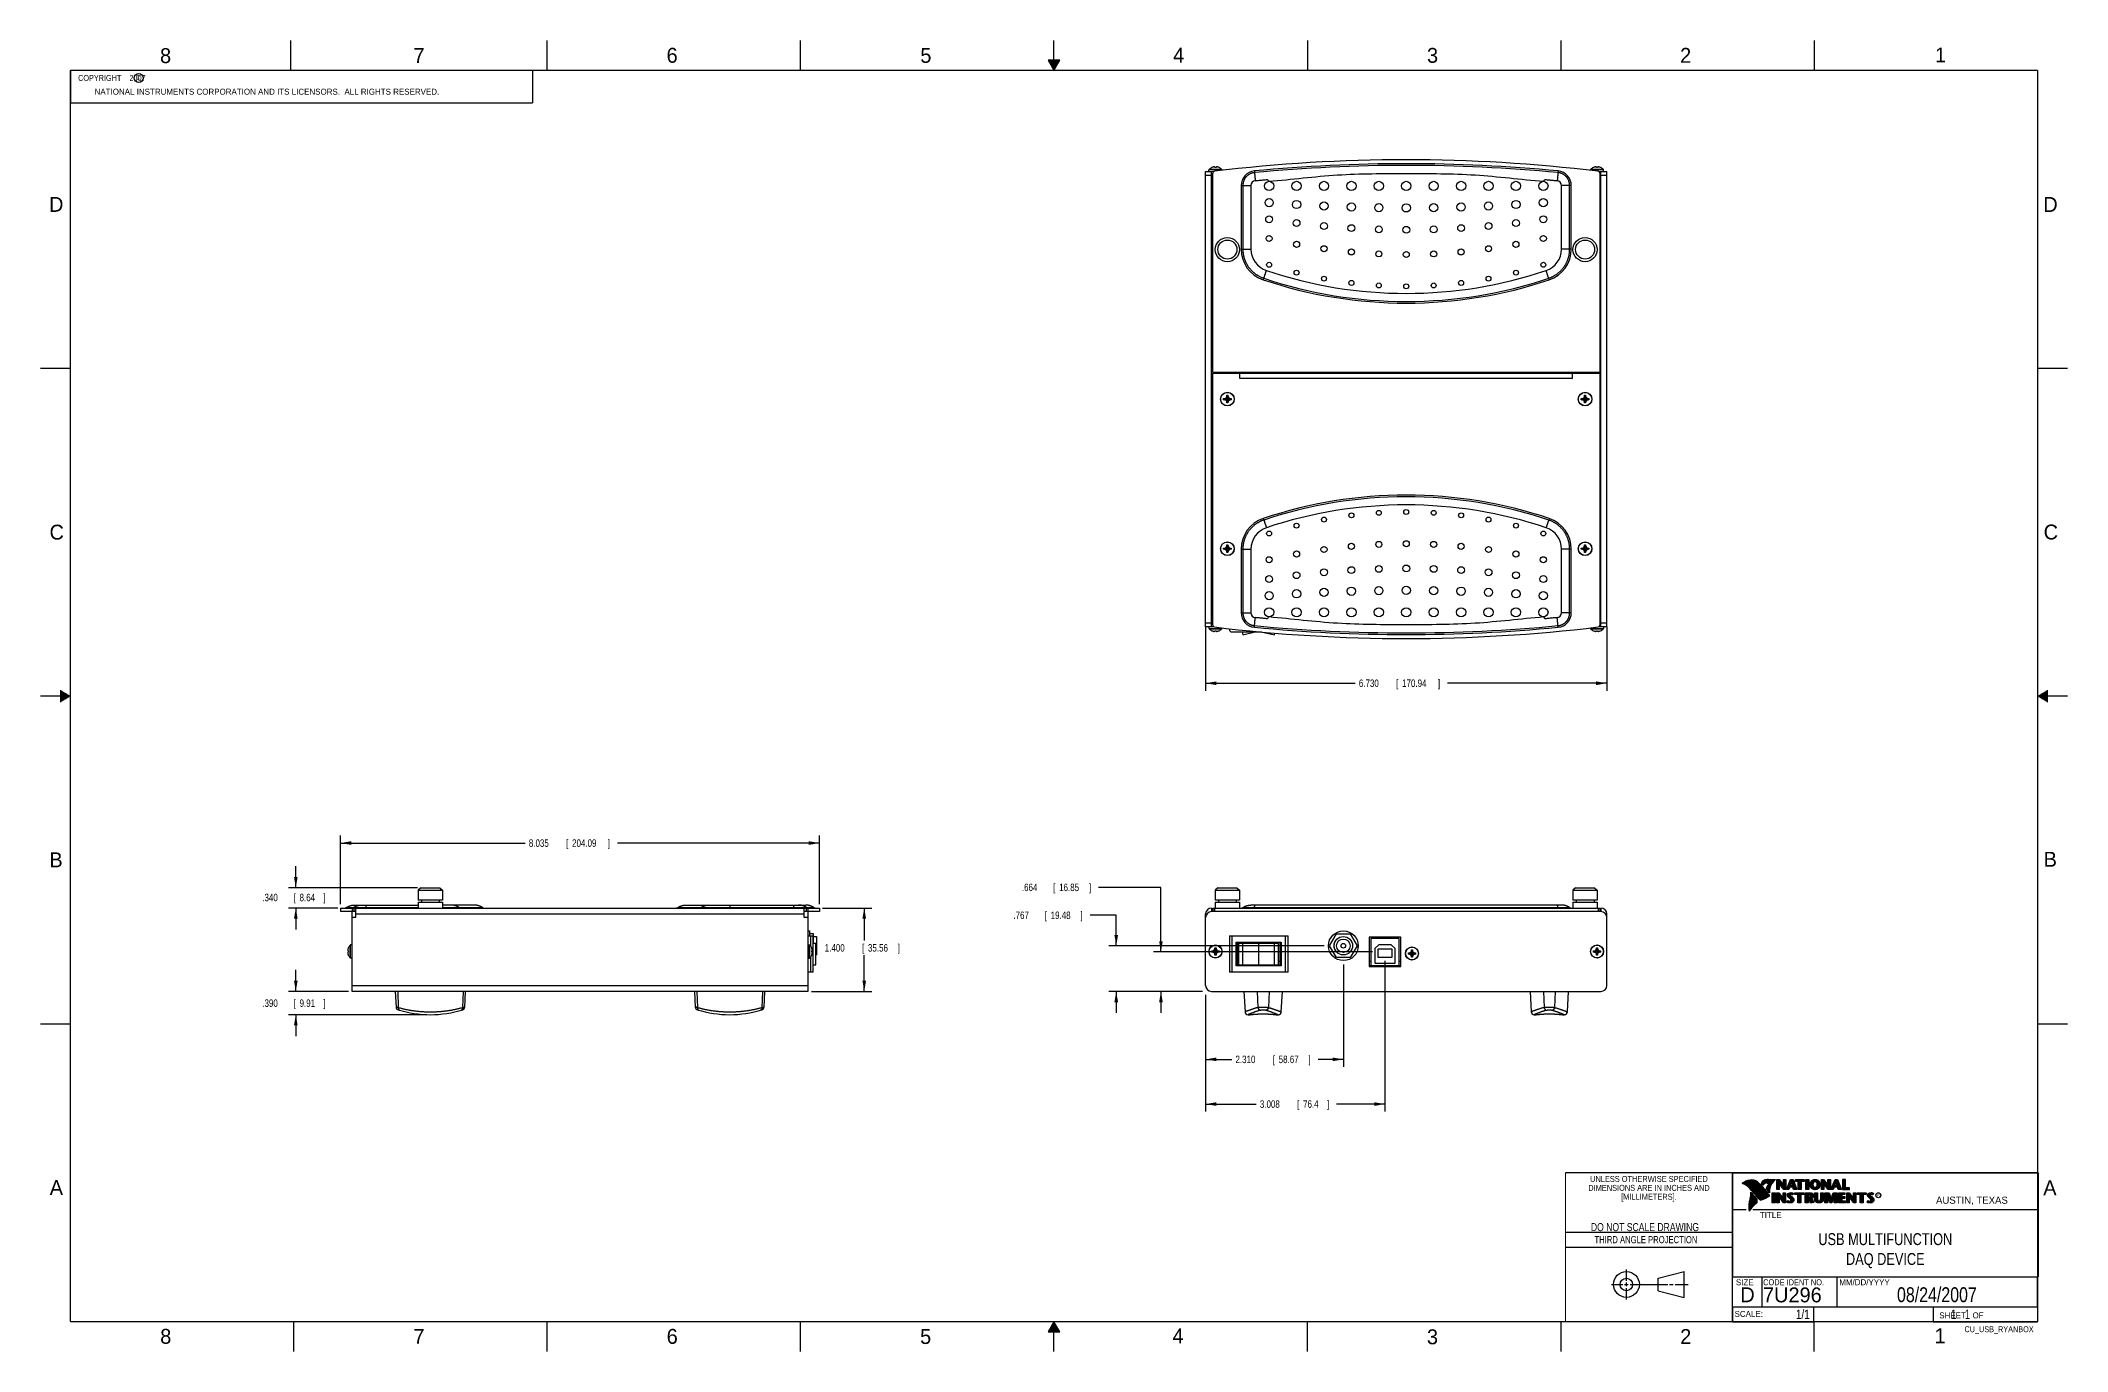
# Model space of a CAD drawing. Header units: inches. Extents: x 0 to 34, y 0 to 22.
import ezdxf
from ezdxf.enums import TextEntityAlignment as Align

# ---------------------------------------------------------------- set-up
doc = ezdxf.new("R2010")
doc.units = ezdxf.units.IN
doc.header["$LTSCALE"] = 1.87
doc.header["$MEASUREMENT"] = 0
doc.layers.get('0').update_dxf_attribs({"linetype": 'CONTINUOUS'})
doc.layers.add('DIMENSIONS', color=7, linetype='CONTINUOUS')
doc.styles.get("Standard").update_dxf_attribs({"font": 'txt', "width": 0.8})
doc.dimstyles.new('DIMSTYLE_1', dxfattribs={"dimtxt": 0.125, "dimasz": 0.18, "dimexe": 0.18, "dimexo": 0.0625, "dimgap": 0.09, "dimtad": 0, "dimtih": 1, "dimtoh": 1, "dimdec": 3, "dimzin": 4, "dimdsep": 46, "dimtxsty": 'STANDARD', "dimblk": '_FILLED', "dimblk1": '_FILLED', "dimblk2": '_FILLED', "dimcen": 0.09, "dimadec": 0, "dimazin": 0, "dimtp": 0.01, "dimtm": 0.01, "dimtfac": 1, "dimtdec": 3, "dimtofl": 0, "dimtmove": 0, "dimatfit": 3, "dimldrblk": '_FILLED', "dimfxl": 1, "dimtolj": 1, "dimtzin": 4, "dimarcsym": 0})

msp = doc.modelspace()

# ---------------------------------------------------------------- texts
at = {"color": 2, "linetype": 'CONTINUOUS'}
for s, height, p in [('8', 0.25, (2.0046, 21.6213)), ('7', 0.25, (6.2556, 21.6243)), ('6', 0.25, (10.5012, 21.6272)), ('5', 0.25, (14.7577, 21.6247)), ('4', 0.25, (18.9977, 21.6277)), ('3', 0.25, (23.257, 21.6259)), ('2', 0.25, (27.5025, 21.6262)), ('1', 0.25, (31.7781, 21.6326)), ('NATIONAL INSTRUMENTS CORPORATION AND ITS LICENSORS.  ALL RIGHTS RESERVED.', 0.1, (0.9071, 21.0911)), ('c', 0.1, (1.599, 21.3388)), ('D', 0.25, (0.1424, 19.125)), ('D', 0.25, (33.5947, 19.1236)), ('C', 0.25, (0.1508, 13.6246)), ('C', 0.25, (33.6004, 13.6267)), ('B', 0.25, (0.1484, 8.1257)), ('B', 0.25, (33.6006, 8.1345)), ('A', 0.25, (0.1541, 2.6261)), ('A', 0.25, (33.5939, 2.6228)), ('R', 0.042, (30.8076, 2.5994)), ('AUSTIN, TEXAS', 0.12, (31.7957, 2.479)), ('TITLE', 0.1, (28.8397, 2.2397)), ('SIZE', 0.1, (28.4379, 1.1118)), ('MM/DD/YYYY', 0.1, (30.1721, 1.1121)), ('SCALE:', 0.1, (28.4164, 0.5806)), ('8', 0.25, (2.0074, 0.1291)), ('7', 0.25, (6.2553, 0.1287)), ('6', 0.25, (10.5033, 0.1284)), ('5', 0.25, (14.754, 0.1262)), ('4', 0.25, (18.9884, 0.1369)), ('3', 0.25, (23.2555, 0.121)), ('2', 0.25, (27.5035, 0.1263)), ('1', 0.25, (31.7706, 0.139)), ('SHEET   OF', 0.1, (31.8499, 0.5557))]:
    msp.add_text(s, height=height, dxfattribs=at).set_placement(p)
for s, height, width, p in [('DIMENSIONS ARE IN INCHES AND', 0.1, 0.9, (26.9799, 2.6959)), ('UNLESS OTHERWISE SPECIFIED', 0.1, 0.9, (26.9799, 2.8459)), ('[MILLIMETERS].', 0.1, 0.9, (26.9799, 2.5459)), ('THIRD ANGLE PROJECTION', 0.12, 0.8, (26.9296, 1.8168))]:
    msp.add_text(s, height=height, dxfattribs=dict(at, width=width)).set_placement(p, align=Align.CENTER)
at = {"color": 7, "linetype": 'CONTINUOUS', "width": 0.8}
for s, height, p in [('DO NOT SCALE DRAWING', 0.135, (26.9127, 2.0199)), ('08/24/2007', 0.25, (31.81, 0.828))]:
    msp.add_text(s, height=height, dxfattribs=at).set_placement(p, align=Align.CENTER)
at = {"color": 7, "linetype": 'CONTINUOUS'}
for s, p in [('D  ', (28.5128, 0.8264)), ('7U296', (28.8928, 0.8245))]:
    msp.add_text(s, height=0.25, dxfattribs=at).set_placement(p)
at = {"color": 2, "linetype": 'CONTINUOUS', "width": 0.9}
msp.add_text('CODE IDENT NO.', height=0.1, dxfattribs=at).set_placement((28.8949, 1.1115))
at = {"color": 7, "linetype": 'CONTINUOUS', "width": 0.8}
msp.add_text('1/1', height=0.15625, dxfattribs=at).set_placement((29.677, 0.5469), align=Align.RIGHT)
at = {"color": 2, "linetype": 'CONTINUOUS', "width": 0.8}
msp.add_text('CU_USB_RYANBOX', height=0.1, dxfattribs=at).set_placement((33.4328, 0.3236), align=Align.RIGHT)
at = {"color": 2, "linetype": 'CONTINUOUS', "insert": (0.5625, 21.4219), "char_height": 0.1, "width": 1.52, "attachment_point": 1}
msp.add_mtext('  COPYRIGHT    2007', dxfattribs=at)
at = {"color": 7, "linetype": 'CONTINUOUS'}
for s, insert, char_height, width, attachment_point in [('USB MULTIFUNCTION\\PDAQ DEVICE', (30.9443, 1.9853), 0.2, 2.72, 2), ('     1   1', (31.8125, 0.7031), 0.15625, 1.25, 1)]:
    msp.add_mtext(s, dxfattribs=dict(at, insert=insert, char_height=char_height, width=width, attachment_point=attachment_point))

# ---------------------------------------------------------------- blocks, each defined once
blk = doc.blocks.new('_FILLED')
at = {"color": 0, "linetype": 'BYBLOCK'}
blk.add_solid([(0, 0), (-1, 0.17), (-1, -0.17)], dxfattribs=at)
blk = doc.blocks.new('*D0')
at = {"layer": 'DIMENSIONS', "color": 2, "linetype": 'CONTINUOUS'}
for p, q in [((13.119, 7.442), (13.942, 7.442)), ((13.817, 7.442), (13.817, 6.898)), ((13.817, 6.042), (13.817, 6.648)), ((12.932, 6.042), (13.942, 6.042))]:
    blk.add_line(p, q, dxfattribs=at)
at = {"layer": 'DIMENSIONS', "color": 2, "linetype": 'CONTINUOUS', "xscale": 0.18, "yscale": 0.18, "zscale": 0.18}
for p, rotation in [((13.817, 7.442), 90), ((13.817, 6.042), 270)]:
    blk.add_blockref('_FILLED', p, dxfattribs=dict(at, rotation=rotation))
at = {"layer": 'DIMENSIONS', "color": 2, "linetype": 'CONTINUOUS', "width": 0.8}
for s, p in [('1.400', (13.155, 6.711)), ('[', (13.78, 6.711)), ('35.56', (13.88, 6.711)), (']', (14.38, 6.711))]:
    blk.add_text(s, height=0.125, dxfattribs=at).set_placement(p)
blk = doc.blocks.new('*D1')
at = {"layer": 'DIMENSIONS', "color": 2, "linetype": 'CONTINUOUS'}
for p, q in [((5.032, 7.504), (5.032, 8.657)), ((5.032, 8.532), (8.129, 8.532)), ((13.067, 8.532), (9.679, 8.532)), ((13.067, 7.504), (13.067, 8.657))]:
    blk.add_line(p, q, dxfattribs=at)
at = {"layer": 'DIMENSIONS', "color": 2, "linetype": 'CONTINUOUS', "xscale": 0.18, "yscale": 0.18, "zscale": 0.18, "rotation": 180}
blk.add_blockref('_FILLED', (5.032, 8.532), dxfattribs=at)
at = {"layer": 'DIMENSIONS', "color": 2, "linetype": 'CONTINUOUS', "xscale": 0.18, "yscale": 0.18, "zscale": 0.18}
blk.add_blockref('_FILLED', (13.067, 8.532), dxfattribs=at)
at = {"layer": 'DIMENSIONS', "color": 2, "linetype": 'CONTINUOUS', "width": 0.8}
for s, p in [('8.035', (8.191, 8.469)), ('[', (8.816, 8.469)), ('204.09', (8.916, 8.469)), (']', (9.516, 8.469))]:
    blk.add_text(s, height=0.125, dxfattribs=at).set_placement(p)
blk = doc.blocks.new('*D2')
at = {"layer": 'DIMENSIONS', "color": 2, "linetype": 'CONTINUOUS'}
for p, q in [((19.544, 12.159), (19.544, 11.089)), ((26.274, 12.159), (26.274, 11.089)), ((19.544, 11.214), (22.051, 11.214)), ((26.274, 11.214), (23.601, 11.214))]:
    blk.add_line(p, q, dxfattribs=at)
at = {"layer": 'DIMENSIONS', "color": 2, "linetype": 'CONTINUOUS', "xscale": 0.18, "yscale": 0.18, "zscale": 0.18, "rotation": 180}
blk.add_blockref('_FILLED', (19.544, 11.214), dxfattribs=at)
at = {"layer": 'DIMENSIONS', "color": 2, "linetype": 'CONTINUOUS', "xscale": 0.18, "yscale": 0.18, "zscale": 0.18}
blk.add_blockref('_FILLED', (26.274, 11.214), dxfattribs=at)
at = {"layer": 'DIMENSIONS', "color": 2, "linetype": 'CONTINUOUS', "width": 0.8}
for s, p in [('6.730', (22.114, 11.152)), ('[', (22.739, 11.152)), ('170.94', (22.839, 11.152)), (']', (23.439, 11.152))]:
    blk.add_text(s, height=0.125, dxfattribs=at).set_placement(p)
blk = doc.blocks.new('*D3')
at = {"layer": 'DIMENSIONS', "color": 2, "linetype": 'CONTINUOUS'}
for p, q in [((22.552, 6.553), (22.552, 4.027)), ((19.544, 5.983), (19.544, 4.027)), ((19.544, 4.152), (20.39, 4.152)), ((22.552, 4.152), (21.74, 4.152))]:
    blk.add_line(p, q, dxfattribs=at)
at = {"layer": 'DIMENSIONS', "color": 2, "linetype": 'CONTINUOUS', "xscale": 0.18, "yscale": 0.18, "zscale": 0.18, "rotation": 180}
blk.add_blockref('_FILLED', (19.544, 4.152), dxfattribs=at)
at = {"layer": 'DIMENSIONS', "color": 2, "linetype": 'CONTINUOUS', "xscale": 0.18, "yscale": 0.18, "zscale": 0.18}
blk.add_blockref('_FILLED', (22.552, 4.152), dxfattribs=at)
at = {"layer": 'DIMENSIONS', "color": 2, "linetype": 'CONTINUOUS', "width": 0.8}
for s, p in [('3.008', (20.453, 4.089)), ('[', (21.078, 4.089)), ('76.4', (21.178, 4.089)), (']', (21.578, 4.089))]:
    blk.add_text(s, height=0.125, dxfattribs=at).set_placement(p)
blk = doc.blocks.new('*D4')
at = {"layer": 'DIMENSIONS', "color": 2, "linetype": 'CONTINUOUS'}
for p, q in [((18.794, 7.788), (17.749, 7.788)), ((18.794, 6.705), (18.794, 7.788)), ((22.345, 6.705), (18.669, 6.705)), ((19.489, 6.042), (18.669, 6.042)), ((18.794, 6.042), (18.794, 5.682))]:
    blk.add_line(p, q, dxfattribs=at)
at = {"layer": 'DIMENSIONS', "color": 2, "linetype": 'CONTINUOUS', "xscale": 0.18, "yscale": 0.18, "zscale": 0.18}
for p, rotation in [((18.794, 6.705), 270), ((18.794, 6.042), 90)]:
    blk.add_blockref('_FILLED', p, dxfattribs=dict(at, rotation=rotation))
at = {"layer": 'DIMENSIONS', "color": 2, "linetype": 'CONTINUOUS', "width": 0.8}
for s, p in [('.664', (16.461, 7.726)), ('[', (16.986, 7.726)), ('16.85', (17.086, 7.726)), (']', (17.586, 7.726))]:
    blk.add_text(s, height=0.125, dxfattribs=at).set_placement(p)
blk = doc.blocks.new('*D5')
at = {"layer": 'DIMENSIONS', "color": 2, "linetype": 'CONTINUOUS'}
for p, q in [((18.044, 7.32), (17.607, 7.32)), ((18.044, 6.809), (18.044, 7.32)), ((21.534, 6.809), (17.919, 6.809)), ((19.473, 6.042), (17.919, 6.042)), ((18.044, 6.042), (18.044, 5.682))]:
    blk.add_line(p, q, dxfattribs=at)
at = {"layer": 'DIMENSIONS', "color": 2, "linetype": 'CONTINUOUS', "xscale": 0.18, "yscale": 0.18, "zscale": 0.18}
for p, rotation in [((18.044, 6.809), 270), ((18.044, 6.042), 90)]:
    blk.add_blockref('_FILLED', p, dxfattribs=dict(at, rotation=rotation))
at = {"layer": 'DIMENSIONS', "color": 2, "linetype": 'CONTINUOUS', "width": 0.8}
for s, p in [('.767', (16.319, 7.258)), ('[', (16.844, 7.258)), ('19.48', (16.944, 7.258)), (']', (17.444, 7.258))]:
    blk.add_text(s, height=0.125, dxfattribs=at).set_placement(p)
blk = doc.blocks.new('*D6')
at = {"layer": 'DIMENSIONS', "color": 2, "linetype": 'CONTINUOUS'}
for p, q in [((4.282, 7.782), (4.282, 8.142)), ((6.321, 7.782), (4.157, 7.782)), ((4.988, 7.442), (4.157, 7.442)), ((4.282, 7.442), (4.282, 7.082))]:
    blk.add_line(p, q, dxfattribs=at)
at = {"layer": 'DIMENSIONS', "color": 2, "linetype": 'CONTINUOUS', "xscale": 0.18, "yscale": 0.18, "zscale": 0.18}
for p, rotation in [((4.282, 7.782), 270), ((4.282, 7.442), 90)]:
    blk.add_blockref('_FILLED', p, dxfattribs=dict(at, rotation=rotation))
at = {"layer": 'DIMENSIONS', "color": 2, "linetype": 'CONTINUOUS', "width": 0.8}
for s, p in [('.340', (3.72, 7.556)), ('[', (4.245, 7.556)), ('8.64', (4.345, 7.556)), (']', (4.745, 7.556))]:
    blk.add_text(s, height=0.125, dxfattribs=at).set_placement(p)
blk = doc.blocks.new('*D7')
at = {"layer": 'DIMENSIONS', "color": 2, "linetype": 'CONTINUOUS'}
for p, q in [((21.854, 6.492), (21.854, 4.777)), ((19.544, 5.978), (19.544, 4.777)), ((19.544, 4.902), (19.982, 4.902)), ((21.854, 4.902), (21.432, 4.902))]:
    blk.add_line(p, q, dxfattribs=at)
at = {"layer": 'DIMENSIONS', "color": 2, "linetype": 'CONTINUOUS', "xscale": 0.18, "yscale": 0.18, "zscale": 0.18, "rotation": 180}
blk.add_blockref('_FILLED', (19.544, 4.902), dxfattribs=at)
at = {"layer": 'DIMENSIONS', "color": 2, "linetype": 'CONTINUOUS', "xscale": 0.18, "yscale": 0.18, "zscale": 0.18}
blk.add_blockref('_FILLED', (21.854, 4.902), dxfattribs=at)
at = {"layer": 'DIMENSIONS', "color": 2, "linetype": 'CONTINUOUS', "width": 0.8}
for s, p in [('2.310', (20.044, 4.839)), ('[', (20.669, 4.839)), ('58.67', (20.769, 4.839)), (']', (21.269, 4.839))]:
    blk.add_text(s, height=0.125, dxfattribs=at).set_placement(p)
blk = doc.blocks.new('*D8')
at = {"layer": 'DIMENSIONS', "color": 2, "linetype": 'CONTINUOUS'}
for p, q in [((4.282, 6.042), (4.282, 6.402)), ((5.167, 6.042), (4.157, 6.042)), ((6.477, 5.652), (4.157, 5.652)), ((4.282, 5.652), (4.282, 5.292))]:
    blk.add_line(p, q, dxfattribs=at)
at = {"layer": 'DIMENSIONS', "color": 2, "linetype": 'CONTINUOUS', "xscale": 0.18, "yscale": 0.18, "zscale": 0.18}
for p, rotation in [((4.282, 6.042), 270), ((4.282, 5.652), 90)]:
    blk.add_blockref('_FILLED', p, dxfattribs=dict(at, rotation=rotation))
at = {"layer": 'DIMENSIONS', "color": 2, "linetype": 'CONTINUOUS', "width": 0.8}
for s, p in [('.390', (3.72, 5.783)), ('[', (4.245, 5.783)), ('9.91', (4.345, 5.783)), (']', (4.745, 5.783))]:
    blk.add_text(s, height=0.125, dxfattribs=at).set_placement(p)

# ---------------------------------------------------------------- dimensions: what is measured, and where the dimension line sits
at = {"layer": 'DIMENSIONS', "color": 2, "linetype": 'CONTINUOUS'}
for base, p1, p2, picture, middle in [((26.2738, 11.2142), (19.5438, 12.1593), (26.2738, 12.1593), '*D2', (22.8261, 11.2142)), ((22.5518, 4.152), (19.5438, 5.9829), (22.5518, 6.5535), '*D3', (21.0651, 4.152)), ((21.8538, 4.902), (19.5438, 5.9777), (21.8538, 6.492), '*D7', (20.7067, 4.902))]:
    dim = msp.add_linear_dim(base=base, p1=p1, p2=p2, dimstyle='DIMSTYLE_1', dxfattribs=at)
    dim.commit()
    dim.dimension.update_dxf_attribs({"geometry": picture, "text_midpoint": middle, "dimtype": 160})
for base, p1, p2, angle, picture, middle in [((5.0322, 8.532), (13.0673, 7.5045), (5.0322, 7.5045), 180, '*D1', (8.9036, 8.532)), ((4.2822, 7.782), (4.9875, 7.442), (6.321, 7.782), 90, '*D6', (4.2822, 7.6189)), ((18.7938096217, 6.7054945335), (19.4887760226, 6.0419945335), (22.3445728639, 6.7054945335), 90, '*D4', (17.073850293, 7.7882651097)), ((13.8173, 7.442), (12.9322, 6.042), (13.119, 7.442), 90, '*D0', (13.8173, 6.7732)), ((18.0438, 6.809), (19.4732, 6.042), (21.5337, 6.809), 90, '*D5', (16.9318, 7.3202)), ((4.2822, 5.652), (5.1672, 6.042), (6.4772, 5.652), 270, '*D8', (4.2822, 5.8459))]:
    dim = msp.add_linear_dim(base=base, p1=p1, p2=p2, angle=angle, dimstyle='DIMSTYLE_1', dxfattribs=at)
    dim.commit()
    dim.dimension.update_dxf_attribs({"geometry": picture, "text_midpoint": middle, "dimtype": 160})

# ---------------------------------------------------------------- linework, layer by layer
at = {"color": 2, "linetype": 'CONTINUOUS'}
for p, q in [((4.2, 21.5), (4.2, 22)), ((8.5, 21.5), (8.5, 22)), ((12.75, 21.5), (12.75, 22)), ((17, 21.5), (17, 22)), ((21.25, 22), (21.25, 21.5)), ((25.5, 22), (25.5, 21.5)), ((29.75, 22), (29.75, 21.5)), ((0.5, 21.5), (8.25, 21.5)), ((0.5, 21.5), (0.5, 20.9531)), ((8.25, 21.5), (8.25, 20.9531)), ((16.902, 21.6697), (17, 21.5)), ((17.098, 21.6697), (16.902, 21.6697)), ((16.9076, 21.66), (17.0924, 21.66)), ((16.9134, 21.65), (17.0866, 21.65)), ((16.9192, 21.64), (17.0808, 21.64)), ((16.925, 21.63), (17.0751, 21.63)), ((16.9307, 21.62), (17.0693, 21.62)), ((16.9365, 21.61), (17.0635, 21.61)), ((16.9423, 21.6), (17.0578, 21.6)), ((16.9481, 21.59), (17.052, 21.59)), ((16.9538, 21.58), (17.0462, 21.58)), ((16.9596, 21.57), (17.0404, 21.57)), ((16.9654, 21.56), (17.0347, 21.56)), ((16.9712, 21.55), (17.0289, 21.55)), ((16.9769, 21.54), (17.0231, 21.54)), ((16.9827, 21.53), (17.0173, 21.53)), ((16.9885, 21.52), (17.0116, 21.52)), ((16.9942, 21.51), (17.0058, 21.51)), ((17, 21.5), (17.098, 21.6697)), ((0.5, 20.9531), (8.25, 20.9531)), ((0, 16.5), (0.5, 16.5)), ((33.5, 16.5), (34, 16.5)), ((0.5, 11), (0, 11)), ((0.3303, 11.09), (0.3441, 11.09)), ((0.3303, 11.08), (0.3614, 11.08)), ((0.3303, 11.07), (0.3788, 11.07)), ((0.3303, 11.06), (0.3961, 11.06)), ((0.3303, 11.05), (0.4134, 11.05)), ((0.3303, 11.04), (0.4307, 11.04)), ((0.3303, 11.03), (0.448, 11.03)), ((0.3303, 11.02), (0.4654, 11.02)), ((0.3303, 11.01), (0.4827, 11.01)), ((0.3303, 10.99), (0.4827, 10.99)), ((0.3303, 10.98), (0.4654, 10.98)), ((0.3303, 10.97), (0.448, 10.97)), ((0.3303, 10.96), (0.4307, 10.96)), ((0.3303, 10.95), (0.4134, 10.95)), ((0.3303, 10.94), (0.3961, 10.94)), ((0.3303, 10.93), (0.3788, 10.93)), ((0.3303, 10.92), (0.3614, 10.92)), ((0.3303, 10.91), (0.3441, 10.91)), ((34, 11), (33.5, 11)), ((33.5173, 11.01), (33.6697, 11.01)), ((33.5173, 10.99), (33.6697, 10.99)), ((33.5347, 11.02), (33.6697, 11.02)), ((33.5347, 10.98), (33.6697, 10.98)), ((33.552, 11.03), (33.6697, 11.03)), ((33.552, 10.97), (33.6697, 10.97)), ((33.5693, 11.04), (33.6697, 11.04)), ((33.5693, 10.96), (33.6697, 10.96)), ((33.5866, 11.05), (33.6697, 11.05)), ((33.5866, 10.95), (33.6697, 10.95)), ((33.6039, 11.06), (33.6697, 11.06)), ((33.6039, 10.94), (33.6697, 10.94)), ((33.6213, 11.07), (33.6697, 11.07)), ((33.6213, 10.93), (33.6697, 10.93)), ((33.6386, 11.08), (33.6697, 11.08)), ((33.6386, 10.92), (33.6697, 10.92)), ((33.6559, 11.09), (33.6697, 11.09)), ((33.6559, 10.91), (33.6697, 10.91)), ((0, 5.5), (0.5, 5.5)), ((33.5, 5.5), (34, 5.5)), ((28.3793, 3.0003), (33.5093, 3.0003)), ((28.3793, 3.0003), (28.3793, 1.2503)), ((28.556, 2.8217), (28.556, 2.8246)), ((28.5629, 2.8193), (28.5629, 2.8291)), ((28.5698, 2.8166), (28.5698, 2.8333)), ((28.5766, 2.8137), (28.5766, 2.8374)), ((28.5835, 2.8105), (28.5835, 2.8412)), ((28.5904, 2.8071), (28.5904, 2.8449)), ((28.5972, 2.8034), (28.5972, 2.8479)), ((28.6041, 2.7994), (28.6041, 2.8508)), ((28.6109, 2.7952), (28.6109, 2.8535)), ((28.6178, 2.7906), (28.6178, 2.856)), ((28.6247, 2.7856), (28.6247, 2.8584)), ((28.6315, 2.7803), (28.6315, 2.8606)), ((28.6384, 2.7747), (28.6384, 2.8626)), ((28.6453, 2.7685), (28.6453, 2.8645)), ((28.6521, 2.762), (28.6521, 2.8662)), ((28.659, 2.7548), (28.659, 2.8679)), ((28.6659, 2.7474), (28.6659, 2.8695)), ((28.6727, 2.7398), (28.6727, 2.8708)), ((28.6796, 2.7323), (28.6796, 2.8719)), ((28.6865, 2.7247), (28.6865, 2.8727)), ((28.6933, 2.717), (28.6933, 2.8732)), ((28.7002, 2.7092), (28.7002, 2.8734)), ((28.707, 2.7014), (28.707, 2.8733)), ((28.7139, 2.6936), (28.7139, 2.873)), ((28.7208, 2.6856), (28.7208, 2.8724)), ((28.7276, 2.6776), (28.7276, 2.8716)), ((28.7345, 2.6696), (28.7345, 2.8704)), ((28.7414, 2.6615), (28.7414, 2.869)), ((28.7482, 2.6533), (28.7482, 2.8677)), ((28.7551, 2.6452), (28.7551, 2.8659)), ((28.762, 2.6372), (28.762, 2.8638)), ((28.7688, 2.6293), (28.7688, 2.8611)), ((28.7757, 2.6214), (28.7757, 2.858)), ((28.7826, 2.6137), (28.7826, 2.8543)), ((28.7894, 2.606), (28.7894, 2.8501)), ((28.7963, 2.5985), (28.7963, 2.8451)), ((28.8031, 2.591), (28.8031, 2.8394)), ((28.81, 2.5836), (28.81, 2.8328)), ((28.8169, 2.5762), (28.8169, 2.8253)), ((28.8237, 2.569), (28.8237, 2.8181)), ((28.8306, 2.5618), (28.8306, 2.8109)), ((28.8375, 2.5556), (28.8375, 2.8037)), ((28.8443, 2.5505), (28.8443, 2.7965)), ((28.8512, 2.5472), (28.8512, 2.7893)), ((28.8581, 2.5466), (28.8581, 2.782)), ((28.8865, 2.792), (28.8631, 2.8194)), ((28.8649, 2.5483), (28.8649, 2.7748)), ((28.8878, 2.7979), (28.8682, 2.8209)), ((28.8718, 2.8167), (28.8718, 2.8343)), ((28.8718, 2.5513), (28.8718, 2.7675)), ((28.8786, 2.8086), (28.8786, 2.8464)), ((28.8786, 2.5541), (28.8786, 2.7602)), ((28.8855, 2.8005), (28.8855, 2.854)), ((28.8855, 2.557), (28.8855, 2.7523)), ((28.8924, 2.8003), (28.8924, 2.8594)), ((28.8924, 2.5599), (28.8924, 2.744)), ((28.8992, 2.8044), (28.8992, 2.8634)), ((28.8992, 2.5628), (28.8992, 2.7357)), ((28.9061, 2.8094), (28.9061, 2.8668)), ((28.9061, 2.5659), (28.9061, 2.7274)), ((28.913, 2.8153), (28.913, 2.8696)), ((28.9198, 2.8223), (28.9198, 2.8719)), ((28.9267, 2.8275), (28.9267, 2.8737)), ((28.9336, 2.8311), (28.9336, 2.875)), ((28.9404, 2.8335), (28.9404, 2.8759)), ((28.962, 2.7048), (28.9438, 2.7257)), ((28.9473, 2.834), (28.9473, 2.8769)), ((28.9657, 2.7079), (28.9496, 2.7264)), ((28.9542, 2.8327), (28.9542, 2.8778)), ((28.9542, 2.7212), (28.9542, 2.7362)), ((28.961, 2.8306), (28.961, 2.8785)), ((28.961, 2.7133), (28.961, 2.7519)), ((28.9679, 2.8292), (28.9679, 2.8791)), ((28.9679, 2.7053), (28.9679, 2.7699)), ((28.9747, 2.8285), (28.9747, 2.8796)), ((28.9747, 2.697), (28.9747, 2.7823)), ((28.9816, 2.828), (28.9816, 2.88)), ((28.9816, 2.689), (28.9816, 2.7889)), ((28.9844, 2.885), (29.1009, 2.8868)), ((28.9845, 2.8802), (29.0882, 2.8817)), ((28.9885, 2.8278), (28.9885, 2.8802)), ((28.9885, 2.6813), (28.9885, 2.7921)), ((28.9953, 2.8276), (28.9953, 2.8803)), ((28.9953, 2.6998), (28.9953, 2.7939)), ((29.0022, 2.8263), (29.0022, 2.8804)), ((29.0022, 2.7448), (29.0022, 2.795)), ((29.0091, 2.822), (29.0091, 2.8805)), ((29.0091, 2.7642), (29.0091, 2.7954)), ((29.0159, 2.7805), (29.0159, 2.8806)), ((29.0228, 2.7947), (29.0228, 2.8807)), ((29.0297, 2.8073), (29.0297, 2.8808)), ((29.0365, 2.8188), (29.0365, 2.881)), ((29.0434, 2.8293), (29.0434, 2.8811)), ((29.0502, 2.8389), (29.0502, 2.8812)), ((29.0571, 2.8479), (29.0571, 2.8813)), ((29.064, 2.8562), (29.064, 2.8814)), ((29.0708, 2.8641), (29.0708, 2.8815)), ((29.0777, 2.8714), (29.0777, 2.8816)), ((29.1256, 2.8852), (29.1624, 2.8852)), ((29.1256, 2.7166), (29.1256, 2.8852)), ((29.1305, 2.8804), (29.16, 2.8804)), ((29.1305, 2.7215), (29.1305, 2.8804)), ((29.1604, 2.7215), (29.1305, 2.7215)), ((29.1395, 2.7215), (29.1395, 2.8804)), ((29.1462, 2.7215), (29.1462, 2.8804)), ((29.1529, 2.7215), (29.1529, 2.8804)), ((29.1604, 2.8299), (29.1596, 2.8804)), ((29.16, 2.8804), (29.2402, 2.7746)), ((29.2438, 2.7215), (29.1604, 2.8299)), ((29.1604, 2.8299), (29.1604, 2.7215)), ((29.1624, 2.8852), (29.2354, 2.7891)), ((29.2414, 2.7166), (29.1653, 2.8156)), ((29.1653, 2.8156), (29.1653, 2.7166)), ((29.1663, 2.8222), (29.1663, 2.872)), ((29.173, 2.8135), (29.173, 2.8632)), ((29.1798, 2.8048), (29.1798, 2.8543)), ((29.1865, 2.7961), (29.1865, 2.8455)), ((29.1932, 2.7873), (29.1932, 2.8367)), ((29.1999, 2.7786), (29.1999, 2.8278)), ((29.2066, 2.7699), (29.2066, 2.819)), ((29.2133, 2.7612), (29.2133, 2.8101)), ((29.22, 2.7525), (29.22, 2.8013)), ((29.2267, 2.7437), (29.2267, 2.7924)), ((29.2334, 2.735), (29.2334, 2.7836)), ((29.2354, 2.8852), (29.2754, 2.8852)), ((29.2354, 2.7891), (29.2354, 2.8852)), ((29.2402, 2.8804), (29.2705, 2.8804)), ((29.2402, 2.7746), (29.2402, 2.8804)), ((29.2402, 2.7263), (29.2402, 2.7746)), ((29.2705, 2.7215), (29.2438, 2.7215)), ((29.2469, 2.7215), (29.2469, 2.8804)), ((29.2536, 2.7215), (29.2536, 2.8804)), ((29.2603, 2.7215), (29.2603, 2.8804)), ((29.267, 2.7215), (29.267, 2.8804)), ((29.2705, 2.8804), (29.2705, 2.7215)), ((29.2754, 2.8852), (29.2754, 2.7166)), ((29.2853, 2.7167), (29.3541, 2.8851)), ((29.2926, 2.7216), (29.3574, 2.8802)), ((29.3219, 2.7216), (29.2926, 2.7216)), ((29.3006, 2.7216), (29.3006, 2.7411)), ((29.3073, 2.7216), (29.3073, 2.7575)), ((29.314, 2.7216), (29.314, 2.774)), ((29.3207, 2.7216), (29.3207, 2.7904)), ((29.3381, 2.7618), (29.3219, 2.7216)), ((29.3414, 2.7569), (29.3252, 2.7167)), ((29.3274, 2.7353), (29.3274, 2.8068)), ((29.3341, 2.752), (29.3341, 2.8232)), ((29.3968, 2.7618), (29.3381, 2.7618)), ((29.3408, 2.7618), (29.3408, 2.8396)), ((29.3933, 2.7569), (29.3414, 2.7569)), ((29.3434, 2.7787), (29.365, 2.8486)), ((29.3918, 2.7787), (29.3434, 2.7787)), ((29.3475, 2.7921), (29.3475, 2.8561)), ((29.3475, 2.7618), (29.3475, 2.7787)), ((29.35, 2.7836), (29.3686, 2.8438)), ((29.3854, 2.7836), (29.35, 2.7836)), ((29.3541, 2.8851), (29.3967, 2.8851)), ((29.3543, 2.8139), (29.3543, 2.8725)), ((29.3543, 2.7618), (29.3543, 2.7787)), ((29.3574, 2.8802), (29.3933, 2.8802)), ((29.361, 2.8356), (29.361, 2.8802)), ((29.361, 2.7618), (29.361, 2.7787)), ((29.365, 2.8486), (29.3728, 2.8486)), ((29.3677, 2.8486), (29.3677, 2.8802)), ((29.3677, 2.7618), (29.3677, 2.7787)), ((29.3686, 2.8438), (29.3691, 2.8438)), ((29.3691, 2.8438), (29.3854, 2.7836)), ((29.3728, 2.8486), (29.3918, 2.7787)), ((29.3744, 2.8428), (29.3744, 2.8802)), ((29.3744, 2.7618), (29.3744, 2.7787)), ((29.3811, 2.8181), (29.3811, 2.8802)), ((29.3811, 2.7618), (29.3811, 2.7787)), ((29.3878, 2.7935), (29.3878, 2.8802)), ((29.3878, 2.7618), (29.3878, 2.7787)), ((29.3933, 2.8802), (29.4535, 2.7216)), ((29.4068, 2.7167), (29.3933, 2.7569)), ((29.3945, 2.7618), (29.3945, 2.877)), ((29.3967, 2.8851), (29.4606, 2.7167)), ((29.4103, 2.7216), (29.3968, 2.7618)), ((29.4012, 2.7485), (29.4012, 2.8593)), ((29.4079, 2.7286), (29.4079, 2.8416)), ((29.4535, 2.7216), (29.4103, 2.7216)), ((29.4147, 2.7216), (29.4147, 2.8239)), ((29.4214, 2.7216), (29.4214, 2.8063)), ((29.4281, 2.7216), (29.4281, 2.7886)), ((29.4348, 2.7216), (29.4348, 2.7709)), ((29.4357, 2.8851), (29.584, 2.8851)), ((29.4357, 2.8537), (29.4357, 2.8851)), ((29.4843, 2.8537), (29.4357, 2.8537)), ((29.4406, 2.8802), (29.5791, 2.8802)), ((29.4406, 2.8586), (29.4406, 2.8802)), ((29.4892, 2.8586), (29.4406, 2.8586)), ((29.4415, 2.7216), (29.4415, 2.7532)), ((29.4482, 2.8586), (29.4482, 2.8802)), ((29.4482, 2.7216), (29.4482, 2.7355)), ((29.4549, 2.8586), (29.4549, 2.8802)), ((29.4616, 2.8586), (29.4616, 2.8802)), ((29.4684, 2.8586), (29.4684, 2.8802)), ((29.4751, 2.8586), (29.4751, 2.8802)), ((29.4818, 2.8586), (29.4818, 2.8802)), ((29.4843, 2.7167), (29.4843, 2.8537)), ((29.4892, 2.8586), (29.4885, 2.8802)), ((29.4892, 2.7216), (29.4892, 2.8586)), ((29.5305, 2.7216), (29.4892, 2.7216)), ((29.4952, 2.7216), (29.4952, 2.8802)), ((29.5019, 2.7216), (29.5019, 2.8802)), ((29.5086, 2.7216), (29.5086, 2.8802)), ((29.5153, 2.7216), (29.5153, 2.8802)), ((29.522, 2.7216), (29.522, 2.8802)), ((29.5305, 2.8586), (29.5288, 2.8802)), ((29.5791, 2.8586), (29.5305, 2.8586)), ((29.5305, 2.8586), (29.5305, 2.7216)), ((29.584, 2.8537), (29.5354, 2.8537)), ((29.5354, 2.8537), (29.5354, 2.7167)), ((29.5355, 2.8586), (29.5355, 2.8802)), ((29.5422, 2.8586), (29.5422, 2.8802)), ((29.5489, 2.8586), (29.5489, 2.8802)), ((29.5556, 2.8586), (29.5556, 2.8802)), ((29.5623, 2.8586), (29.5623, 2.8802)), ((29.569, 2.8586), (29.569, 2.8802)), ((29.5757, 2.8586), (29.5757, 2.8802)), ((29.5791, 2.8802), (29.5791, 2.8586)), ((29.584, 2.8851), (29.584, 2.8537)), ((29.6099, 2.8851), (29.6607, 2.8851)), ((29.6099, 2.7167), (29.6099, 2.8851)), ((29.6148, 2.8802), (29.6558, 2.8802)), ((29.6148, 2.7216), (29.6148, 2.8802)), ((29.6558, 2.7216), (29.6148, 2.7216)), ((29.6227, 2.7216), (29.6227, 2.8802)), ((29.6294, 2.7216), (29.6294, 2.8802)), ((29.6361, 2.7216), (29.6361, 2.8802)), ((29.6429, 2.7216), (29.6429, 2.8802)), ((29.6496, 2.7216), (29.6496, 2.8802)), ((29.6558, 2.8802), (29.6558, 2.7216)), ((29.6607, 2.8851), (29.6607, 2.7167)), ((29.6844, 2.806), (29.6846, 2.8095)), ((29.6844, 2.8025), (29.6844, 2.806)), ((29.6844, 2.7989), (29.6844, 2.8025)), ((29.6847, 2.7953), (29.6844, 2.7989)), ((29.6846, 2.8095), (29.6849, 2.813)), ((29.685, 2.7918), (29.6847, 2.7953)), ((29.6849, 2.813), (29.6853, 2.8165)), ((29.6854, 2.7882), (29.685, 2.7918)), ((29.6853, 2.8165), (29.6858, 2.8198)), ((29.686, 2.7847), (29.6854, 2.7882)), ((29.6858, 2.8198), (29.6865, 2.8232)), ((29.6866, 2.7812), (29.686, 2.7847)), ((29.6865, 2.8232), (29.6872, 2.8264)), ((29.6874, 2.7778), (29.6866, 2.7812)), ((29.6872, 2.8264), (29.6881, 2.8296)), ((29.6883, 2.7744), (29.6874, 2.7778)), ((29.6881, 2.8296), (29.6891, 2.8327)), ((29.6893, 2.7711), (29.6883, 2.7744)), ((29.6891, 2.8327), (29.6903, 2.8357)), ((29.6892, 2.8025), (29.6893, 2.8059)), ((29.6893, 2.7991), (29.6892, 2.8025)), ((29.6893, 2.8059), (29.6894, 2.8092)), ((29.6895, 2.7957), (29.6893, 2.7991)), ((29.6904, 2.7679), (29.6893, 2.7711)), ((29.6894, 2.8092), (29.6897, 2.8125)), ((29.6898, 2.7923), (29.6895, 2.7957)), ((29.6897, 2.8125), (29.6901, 2.8158)), ((29.6903, 2.7889), (29.6898, 2.7923)), ((29.6901, 2.8158), (29.6906, 2.819)), ((29.6903, 2.8357), (29.6915, 2.8386)), ((29.6908, 2.7855), (29.6903, 2.7889)), ((29.6915, 2.7647), (29.6904, 2.7679)), ((29.6906, 2.819), (29.6912, 2.8221)), ((29.6914, 2.7822), (29.6908, 2.7855)), ((29.6912, 2.8221), (29.692, 2.8252)), ((29.6922, 2.7789), (29.6914, 2.7822)), ((29.6915, 2.8386), (29.6929, 2.8415)), ((29.6928, 2.7617), (29.6915, 2.7647)), ((29.692, 2.8252), (29.6928, 2.8282)), ((29.693, 2.7757), (29.6922, 2.7789)), ((29.6928, 2.8282), (29.6938, 2.8311)), ((29.6942, 2.7587), (29.6928, 2.7617)), ((29.6929, 2.8415), (29.6944, 2.8443)), ((29.6939, 2.7726), (29.693, 2.7757)), ((29.6938, 2.8311), (29.6948, 2.8339)), ((29.695, 2.7695), (29.6939, 2.7726)), ((29.6957, 2.7558), (29.6942, 2.7587)), ((29.6944, 2.8443), (29.696, 2.847)), ((29.6948, 2.8339), (29.696, 2.8366)), ((29.695, 2.7695), (29.6948, 2.8339)), ((29.6961, 2.7666), (29.695, 2.7695)), ((29.6973, 2.753), (29.6957, 2.7558)), ((29.696, 2.847), (29.6977, 2.8497)), ((29.696, 2.8366), (29.6972, 2.8393)), ((29.6973, 2.7637), (29.6961, 2.7666)), ((29.6972, 2.8393), (29.6986, 2.8419)), ((29.6986, 2.7608), (29.6973, 2.7637)), ((29.699, 2.7502), (29.6973, 2.753)), ((29.6977, 2.8497), (29.6995, 2.8523)), ((29.6986, 2.8419), (29.7001, 2.8445)), ((29.7, 2.7581), (29.6986, 2.7608)), ((29.7008, 2.7475), (29.699, 2.7502)), ((29.6995, 2.8523), (29.7015, 2.8549)), ((29.7015, 2.7555), (29.7, 2.7581)), ((29.7001, 2.8445), (29.7017, 2.847)), ((29.7028, 2.745), (29.7008, 2.7475)), ((29.7015, 2.8549), (29.7035, 2.8574)), ((29.7015, 2.7555), (29.7017, 2.847)), ((29.7031, 2.7529), (29.7015, 2.7555)), ((29.7017, 2.847), (29.7035, 2.8495)), ((29.7048, 2.7425), (29.7028, 2.745)), ((29.7048, 2.7504), (29.7031, 2.7529)), ((29.7035, 2.8574), (29.7057, 2.8599)), ((29.7035, 2.8495), (29.7053, 2.8519)), ((29.7066, 2.7479), (29.7048, 2.7504)), ((29.7069, 2.7401), (29.7048, 2.7425)), ((29.7053, 2.8519), (29.7073, 2.8543)), ((29.7057, 2.8599), (29.708, 2.8623)), ((29.7085, 2.7456), (29.7066, 2.7479)), ((29.7091, 2.7377), (29.7069, 2.7401)), ((29.7073, 2.8543), (29.7093, 2.8566)), ((29.708, 2.8623), (29.7103, 2.8646)), ((29.7085, 2.7456), (29.7093, 2.8566)), ((29.7105, 2.7434), (29.7085, 2.7456)), ((29.7114, 2.7355), (29.7091, 2.7377)), ((29.7093, 2.8566), (29.7115, 2.8589)), ((29.7103, 2.8646), (29.7128, 2.8668)), ((29.7125, 2.7412), (29.7105, 2.7434)), ((29.7138, 2.7334), (29.7114, 2.7355)), ((29.7115, 2.8589), (29.7137, 2.861)), ((29.7147, 2.7391), (29.7125, 2.7412)), ((29.7128, 2.8668), (29.7152, 2.8689)), ((29.7137, 2.861), (29.716, 2.8631)), ((29.7162, 2.7314), (29.7138, 2.7334)), ((29.7147, 2.7391), (29.716, 2.8631)), ((29.7169, 2.7371), (29.7147, 2.7391)), ((29.7152, 2.8689), (29.7178, 2.8709)), ((29.716, 2.8631), (29.7183, 2.8651)), ((29.7188, 2.7295), (29.7162, 2.7314)), ((29.7192, 2.7353), (29.7169, 2.7371)), ((29.7178, 2.8709), (29.7204, 2.8727)), ((29.7183, 2.8651), (29.7207, 2.867)), ((29.7214, 2.7277), (29.7188, 2.7295)), ((29.7216, 2.7335), (29.7192, 2.7353)), ((29.7204, 2.8727), (29.723, 2.8745)), ((29.7207, 2.867), (29.7231, 2.8687)), ((29.7241, 2.726), (29.7214, 2.7277)), ((29.7216, 2.7335), (29.7231, 2.8687)), ((29.7241, 2.7318), (29.7216, 2.7335)), ((29.723, 2.8745), (29.7257, 2.8761)), ((29.7231, 2.8687), (29.7256, 2.8703)), ((29.7266, 2.7302), (29.7241, 2.7318)), ((29.7269, 2.7244), (29.7241, 2.726)), ((29.7256, 2.8703), (29.7281, 2.8718)), ((29.7257, 2.8761), (29.7285, 2.8776)), ((29.7292, 2.7288), (29.7266, 2.7302)), ((29.7299, 2.723), (29.7269, 2.7244)), ((29.7281, 2.8718), (29.7307, 2.8732)), ((29.7292, 2.7288), (29.7281, 2.8718)), ((29.7285, 2.8776), (29.7313, 2.8789)), ((29.7319, 2.7274), (29.7292, 2.7288)), ((29.7329, 2.7217), (29.7299, 2.723)), ((29.7307, 2.8732), (29.7333, 2.8745)), ((29.7313, 2.8789), (29.7342, 2.8802)), ((29.7313, 2.8045), (29.7314, 2.8068)), ((29.7313, 2.8022), (29.7313, 2.8045)), ((29.7313, 2.7999), (29.7313, 2.8022)), ((29.7314, 2.7975), (29.7313, 2.7999)), ((29.7314, 2.8068), (29.7315, 2.8091)), ((29.7315, 2.7952), (29.7314, 2.7975)), ((29.7315, 2.8091), (29.7316, 2.8113)), ((29.7316, 2.7929), (29.7315, 2.7952)), ((29.7316, 2.8113), (29.7318, 2.8135)), ((29.7318, 2.7906), (29.7316, 2.7929)), ((29.7318, 2.8135), (29.732, 2.8157)), ((29.732, 2.7883), (29.7318, 2.7906)), ((29.7347, 2.7262), (29.7319, 2.7274)), ((29.732, 2.8157), (29.7323, 2.8178)), ((29.7323, 2.7861), (29.732, 2.7883)), ((29.7323, 2.8178), (29.7325, 2.8198)), ((29.7326, 2.7839), (29.7323, 2.7861)), ((29.7325, 2.8198), (29.7328, 2.8218)), ((29.7329, 2.7818), (29.7326, 2.7839)), ((29.7328, 2.8218), (29.7332, 2.8237)), ((29.7333, 2.7798), (29.7329, 2.7818)), ((29.736, 2.7205), (29.7329, 2.7217)), ((29.7332, 2.8237), (29.7336, 2.8256)), ((29.7333, 2.8745), (29.736, 2.8757)), ((29.7337, 2.7778), (29.7333, 2.7798)), ((29.7336, 2.8256), (29.734, 2.8274)), ((29.7342, 2.7758), (29.7337, 2.7778)), ((29.734, 2.8274), (29.7345, 2.8291)), ((29.7342, 2.8802), (29.7371, 2.8814)), ((29.7347, 2.7739), (29.7342, 2.7758)), ((29.7345, 2.8291), (29.735, 2.8309)), ((29.7352, 2.7721), (29.7347, 2.7739)), ((29.7347, 2.7262), (29.7351, 2.7723)), ((29.7376, 2.7251), (29.7347, 2.7262)), ((29.735, 2.8309), (29.7356, 2.8326)), ((29.7358, 2.7703), (29.7352, 2.7721)), ((29.7356, 2.8326), (29.7362, 2.8343)), ((29.7357, 2.8328), (29.736, 2.8757)), ((29.7364, 2.7686), (29.7358, 2.7703)), ((29.736, 2.8757), (29.7388, 2.8768)), ((29.7392, 2.7194), (29.736, 2.7205)), ((29.7362, 2.8343), (29.7369, 2.8359)), ((29.7362, 2.8045), (29.7363, 2.8067)), ((29.7362, 2.8022), (29.7362, 2.8045)), ((29.7362, 2.8), (29.7362, 2.8022)), ((29.7363, 2.7977), (29.7362, 2.8)), ((29.7363, 2.8067), (29.7364, 2.8088)), ((29.7364, 2.7955), (29.7363, 2.7977)), ((29.7364, 2.8088), (29.7365, 2.811)), ((29.7365, 2.7932), (29.7364, 2.7955)), ((29.7371, 2.7669), (29.7364, 2.7686)), ((29.7365, 2.811), (29.7367, 2.8131)), ((29.7367, 2.791), (29.7365, 2.7932)), ((29.7367, 2.8131), (29.7369, 2.8152)), ((29.7369, 2.7888), (29.7367, 2.791)), ((29.7369, 2.8359), (29.7376, 2.8375)), ((29.7369, 2.8152), (29.7371, 2.8171)), ((29.7371, 2.7867), (29.7369, 2.7888)), ((29.7371, 2.8814), (29.7402, 2.8824)), ((29.7371, 2.8171), (29.7374, 2.8191)), ((29.7374, 2.7846), (29.7371, 2.7867)), ((29.7378, 2.7652), (29.7371, 2.7669)), ((29.7374, 2.8191), (29.7377, 2.8209)), ((29.7377, 2.7826), (29.7374, 2.7846)), ((29.7376, 2.8375), (29.7384, 2.8391)), ((29.7406, 2.7241), (29.7376, 2.7251)), ((29.7377, 2.8209), (29.738, 2.8228)), ((29.7381, 2.7807), (29.7377, 2.7826)), ((29.7385, 2.7636), (29.7378, 2.7652)), ((29.738, 2.8228), (29.7384, 2.8245)), ((29.7385, 2.7788), (29.7381, 2.7807)), ((29.7384, 2.8391), (29.7392, 2.8407)), ((29.7384, 2.8245), (29.7388, 2.8262)), ((29.7389, 2.777), (29.7385, 2.7788)), ((29.7393, 2.762), (29.7385, 2.7636)), ((29.7388, 2.8768), (29.7417, 2.8778)), ((29.7388, 2.8262), (29.7392, 2.8278)), ((29.7394, 2.7752), (29.7389, 2.777)), ((29.7392, 2.8407), (29.7401, 2.8422)), ((29.7392, 2.8278), (29.7397, 2.8294)), ((29.7402, 2.7605), (29.7393, 2.762)), ((29.7399, 2.7735), (29.7394, 2.7752)), ((29.7397, 2.8294), (29.7402, 2.831)), ((29.7404, 2.7719), (29.7399, 2.7735)), ((29.7401, 2.8422), (29.741, 2.8437)), ((29.7402, 2.8824), (29.7433, 2.8833)), ((29.7402, 2.831), (29.7408, 2.8325)), ((29.7411, 2.759), (29.7402, 2.7605)), ((29.741, 2.7703), (29.7404, 2.7719)), ((29.7438, 2.7232), (29.7406, 2.7241)), ((29.7408, 2.8325), (29.7414, 2.834)), ((29.741, 2.8437), (29.742, 2.8451)), ((29.7416, 2.7687), (29.741, 2.7703)), ((29.7421, 2.7576), (29.7411, 2.759)), ((29.7414, 2.834), (29.742, 2.8355)), ((29.7422, 2.7672), (29.7416, 2.7687)), ((29.7417, 2.8778), (29.7446, 2.8786)), ((29.7421, 2.8451), (29.7417, 2.8778)), ((29.742, 2.8451), (29.7431, 2.8464)), ((29.742, 2.8355), (29.7427, 2.8369)), ((29.7432, 2.7563), (29.7421, 2.7576)), ((29.7429, 2.7658), (29.7422, 2.7672)), ((29.7427, 2.8369), (29.7435, 2.8383)), ((29.7436, 2.7644), (29.7429, 2.7658)), ((29.7431, 2.8464), (29.7442, 2.8477)), ((29.7435, 2.7232), (29.7431, 2.7563)), ((29.7443, 2.7549), (29.7432, 2.7563)), ((29.7433, 2.8833), (29.7465, 2.8842)), ((29.7435, 2.8383), (29.7442, 2.8396)), ((29.7444, 2.763), (29.7436, 2.7644)), ((29.747, 2.7224), (29.7438, 2.7232)), ((29.7442, 2.8477), (29.7454, 2.8489)), ((29.7442, 2.8396), (29.7451, 2.8409)), ((29.7455, 2.7537), (29.7443, 2.7549)), ((29.7452, 2.7617), (29.7444, 2.763)), ((29.7446, 2.8786), (29.7476, 2.8794)), ((29.7451, 2.8409), (29.7459, 2.8421)), ((29.7461, 2.7605), (29.7452, 2.7617)), ((29.7454, 2.8489), (29.7467, 2.85)), ((29.7467, 2.7525), (29.7455, 2.7537)), ((29.7459, 2.8421), (29.7469, 2.8433)), ((29.747, 2.7593), (29.7461, 2.7605)), ((29.7465, 2.8842), (29.7497, 2.8849)), ((29.7467, 2.85), (29.748, 2.851)), ((29.748, 2.7514), (29.7467, 2.7525)), ((29.7469, 2.8433), (29.7478, 2.8444)), ((29.7479, 2.7582), (29.747, 2.7593)), ((29.7503, 2.7217), (29.747, 2.7224)), ((29.7476, 2.8794), (29.7507, 2.8801)), ((29.7478, 2.8444), (29.7488, 2.8454)), ((29.7489, 2.7571), (29.7479, 2.7582)), ((29.748, 2.851), (29.7493, 2.852)), ((29.7493, 2.7504), (29.748, 2.7514)), ((29.7488, 2.8454), (29.7498, 2.8463)), ((29.75, 2.7561), (29.7489, 2.7571)), ((29.7493, 2.852), (29.7507, 2.8529)), ((29.7508, 2.7494), (29.7493, 2.7504)), ((29.7497, 2.8849), (29.753, 2.8855)), ((29.7498, 2.8463), (29.7509, 2.8471)), ((29.7511, 2.7552), (29.75, 2.7561)), ((29.7502, 2.8526), (29.7502, 2.88)), ((29.7502, 2.7218), (29.7502, 2.7498)), ((29.7537, 2.7212), (29.7503, 2.7217)), ((29.7507, 2.8801), (29.7538, 2.8807)), ((29.7507, 2.8529), (29.7521, 2.8537)), ((29.7522, 2.7485), (29.7508, 2.7494)), ((29.7509, 2.8471), (29.752, 2.8479)), ((29.7522, 2.7543), (29.7511, 2.7552)), ((29.752, 2.8479), (29.7532, 2.8487)), ((29.7521, 2.8537), (29.7536, 2.8544)), ((29.7534, 2.7535), (29.7522, 2.7543)), ((29.7538, 2.7477), (29.7522, 2.7485)), ((29.753, 2.8855), (29.7563, 2.886)), ((29.7532, 2.8487), (29.7544, 2.8493)), ((29.7546, 2.7528), (29.7534, 2.7535)), ((29.7536, 2.8544), (29.7551, 2.855)), ((29.7571, 2.7208), (29.7537, 2.7212)), ((29.7538, 2.8807), (29.7569, 2.8811)), ((29.7553, 2.7471), (29.7538, 2.7477)), ((29.7544, 2.8493), (29.7556, 2.8499)), ((29.7559, 2.7522), (29.7546, 2.7528)), ((29.7551, 2.855), (29.7566, 2.8556)), ((29.7569, 2.7465), (29.7553, 2.7471)), ((29.7556, 2.8499), (29.7569, 2.8504)), ((29.7571, 2.7516), (29.7559, 2.7522)), ((29.7563, 2.886), (29.7597, 2.8863)), ((29.7566, 2.8556), (29.7582, 2.856)), ((29.7569, 2.8811), (29.7601, 2.8814)), ((29.7569, 2.8504), (29.7582, 2.8509)), ((29.7586, 2.746), (29.7569, 2.7465)), ((29.757, 2.8556), (29.757, 2.8811)), ((29.757, 2.7208), (29.757, 2.7465)), ((29.7585, 2.7511), (29.7571, 2.7516)), ((29.7605, 2.7205), (29.7571, 2.7208)), ((29.7582, 2.856), (29.7599, 2.8564)), ((29.7582, 2.8509), (29.7595, 2.8513)), ((29.7598, 2.7507), (29.7585, 2.7511)), ((29.7603, 2.7456), (29.7586, 2.746)), ((29.7595, 2.8513), (29.7609, 2.8517)), ((29.7597, 2.8863), (29.763, 2.8865)), ((29.7612, 2.7504), (29.7598, 2.7507)), ((29.7599, 2.8564), (29.7615, 2.8567)), ((29.7601, 2.8814), (29.7633, 2.8816)), ((29.762, 2.7453), (29.7603, 2.7456)), ((29.7639, 2.7203), (29.7605, 2.7205)), ((29.7609, 2.8517), (29.7623, 2.8519)), ((29.7626, 2.7501), (29.7612, 2.7504)), ((29.7615, 2.8567), (29.7632, 2.857)), ((29.7637, 2.7451), (29.762, 2.7453)), ((29.7623, 2.8519), (29.7637, 2.8521)), ((29.764, 2.75), (29.7626, 2.7501)), ((29.763, 2.8865), (29.7664, 2.8866)), ((29.7632, 2.857), (29.7649, 2.8571)), ((29.7633, 2.8816), (29.7665, 2.8817)), ((29.7637, 2.857), (29.7637, 2.8817)), ((29.7637, 2.8521), (29.7651, 2.8522)), ((29.7654, 2.745), (29.7637, 2.7451)), ((29.7637, 2.7203), (29.7637, 2.7451)), ((29.7673, 2.7203), (29.7639, 2.7203)), ((29.7655, 2.7499), (29.764, 2.75)), ((29.7649, 2.8571), (29.7667, 2.8571)), ((29.7651, 2.8522), (29.7666, 2.8522)), ((29.7672, 2.7451), (29.7654, 2.745)), ((29.767, 2.7499), (29.7655, 2.7499)), ((29.7664, 2.8866), (29.7698, 2.8866)), ((29.7665, 2.8817), (29.7696, 2.8817)), ((29.7666, 2.8522), (29.768, 2.8522)), ((29.7667, 2.8571), (29.7684, 2.857)), ((29.7684, 2.75), (29.767, 2.7499)), ((29.7689, 2.7452), (29.7672, 2.7451)), ((29.7707, 2.7203), (29.7673, 2.7203)), ((29.768, 2.8522), (29.7695, 2.852)), ((29.7684, 2.857), (29.7701, 2.8569)), ((29.7699, 2.7502), (29.7684, 2.75)), ((29.7707, 2.7454), (29.7689, 2.7452)), ((29.7695, 2.852), (29.771, 2.8518)), ((29.7696, 2.8817), (29.7728, 2.8815)), ((29.7698, 2.8866), (29.7732, 2.8864)), ((29.7714, 2.7505), (29.7699, 2.7502)), ((29.7701, 2.8569), (29.7718, 2.8566)), ((29.7704, 2.7203), (29.7708, 2.7454)), ((29.7724, 2.7457), (29.7707, 2.7454)), ((29.774, 2.7205), (29.7707, 2.7203)), ((29.771, 2.8518), (29.7724, 2.8515)), ((29.7729, 2.7508), (29.7714, 2.7505)), ((29.7718, 2.8566), (29.7735, 2.8563)), ((29.7724, 2.8565), (29.7728, 2.8815)), ((29.7724, 2.8515), (29.7738, 2.8511)), ((29.7741, 2.7461), (29.7724, 2.7457)), ((29.7728, 2.8815), (29.776, 2.8812)), ((29.7743, 2.7512), (29.7729, 2.7508)), ((29.7732, 2.8864), (29.7765, 2.8861)), ((29.7735, 2.8563), (29.7751, 2.8558)), ((29.7738, 2.8511), (29.7752, 2.8507)), ((29.7773, 2.7208), (29.774, 2.7205)), ((29.7757, 2.7466), (29.7741, 2.7461)), ((29.7757, 2.7517), (29.7743, 2.7512)), ((29.7751, 2.8558), (29.7767, 2.8554)), ((29.7752, 2.8507), (29.7766, 2.8502)), ((29.7771, 2.7522), (29.7757, 2.7517)), ((29.7774, 2.7471), (29.7757, 2.7466)), ((29.776, 2.8812), (29.7791, 2.8808)), ((29.7765, 2.8861), (29.7798, 2.8856)), ((29.7766, 2.8502), (29.7779, 2.8497)), ((29.7767, 2.8554), (29.7783, 2.8548)), ((29.7784, 2.7528), (29.7771, 2.7522)), ((29.7771, 2.7208), (29.7774, 2.7471)), ((29.7805, 2.7212), (29.7773, 2.7208)), ((29.779, 2.7477), (29.7774, 2.7471)), ((29.7779, 2.8497), (29.7791, 2.8491)), ((29.7783, 2.8548), (29.7798, 2.8542)), ((29.7796, 2.7534), (29.7784, 2.7528)), ((29.7788, 2.8546), (29.7791, 2.8808)), ((29.7805, 2.7484), (29.779, 2.7477)), ((29.7791, 2.8808), (29.7822, 2.8803)), ((29.7791, 2.8491), (29.7803, 2.8485)), ((29.7808, 2.7541), (29.7796, 2.7534)), ((29.7798, 2.8856), (29.7831, 2.885)), ((29.7798, 2.8542), (29.7813, 2.8535)), ((29.7803, 2.8485), (29.7814, 2.8478)), ((29.782, 2.7491), (29.7805, 2.7484)), ((29.7837, 2.7218), (29.7805, 2.7212)), ((29.7819, 2.7549), (29.7808, 2.7541)), ((29.7813, 2.8535), (29.7827, 2.8527)), ((29.7814, 2.8478), (29.7825, 2.847)), ((29.783, 2.7557), (29.7819, 2.7549)), ((29.7834, 2.75), (29.782, 2.7491)), ((29.7822, 2.8803), (29.7853, 2.8796)), ((29.7825, 2.847), (29.7835, 2.8462)), ((29.7827, 2.8527), (29.7841, 2.8519)), ((29.784, 2.7565), (29.783, 2.7557)), ((29.7831, 2.885), (29.7864, 2.8843)), ((29.7848, 2.7509), (29.7834, 2.75)), ((29.7835, 2.8462), (29.7845, 2.8454)), ((29.7868, 2.7224), (29.7837, 2.7218)), ((29.7838, 2.7218), (29.7841, 2.7504)), ((29.785, 2.7575), (29.784, 2.7565)), ((29.7841, 2.8519), (29.7854, 2.851)), ((29.7845, 2.8454), (29.7854, 2.8445)), ((29.7861, 2.7519), (29.7848, 2.7509)), ((29.785, 2.8512), (29.7853, 2.8796)), ((29.7859, 2.7585), (29.785, 2.7575)), ((29.7853, 2.8796), (29.7883, 2.8788)), ((29.7854, 2.851), (29.7866, 2.85)), ((29.7854, 2.8445), (29.7863, 2.8436)), ((29.7867, 2.7595), (29.7859, 2.7585)), ((29.7873, 2.7529), (29.7861, 2.7519)), ((29.7863, 2.8436), (29.7871, 2.8426)), ((29.7864, 2.8843), (29.7896, 2.8835)), ((29.7866, 2.85), (29.7878, 2.849)), ((29.7876, 2.7607), (29.7867, 2.7595)), ((29.7899, 2.7232), (29.7868, 2.7224)), ((29.7871, 2.8426), (29.7879, 2.8416)), ((29.7885, 2.7541), (29.7873, 2.7529)), ((29.7884, 2.7619), (29.7876, 2.7607)), ((29.7878, 2.849), (29.7889, 2.848)), ((29.7879, 2.8416), (29.7887, 2.8405)), ((29.7883, 2.8788), (29.7913, 2.8779)), ((29.7891, 2.7632), (29.7884, 2.7619)), ((29.7896, 2.7553), (29.7885, 2.7541)), ((29.7887, 2.8405), (29.7894, 2.8394)), ((29.7889, 2.848), (29.79, 2.8469)), ((29.7898, 2.7645), (29.7891, 2.7632)), ((29.7894, 2.8394), (29.79, 2.8382)), ((29.7896, 2.8835), (29.7928, 2.8826)), ((29.7906, 2.7566), (29.7896, 2.7553)), ((29.7905, 2.766), (29.7898, 2.7645)), ((29.7929, 2.7241), (29.7899, 2.7232)), ((29.79, 2.8469), (29.791, 2.8457)), ((29.79, 2.8382), (29.7907, 2.8369)), ((29.7912, 2.7674), (29.7905, 2.766)), ((29.7916, 2.7579), (29.7906, 2.7566)), ((29.7907, 2.8369), (29.7913, 2.8355)), ((29.791, 2.8457), (29.7919, 2.8445)), ((29.7918, 2.769), (29.7912, 2.7674)), ((29.7913, 2.8779), (29.7942, 2.8769)), ((29.7917, 2.8448), (29.7913, 2.8779)), ((29.7913, 2.8355), (29.7919, 2.8341)), ((29.7925, 2.7593), (29.7916, 2.7579)), ((29.7924, 2.7705), (29.7918, 2.769)), ((29.7919, 2.8445), (29.7928, 2.8432)), ((29.7919, 2.8341), (29.7924, 2.8325)), ((29.7924, 2.8325), (29.793, 2.8309)), ((29.793, 2.7721), (29.7924, 2.7705)), ((29.7934, 2.7608), (29.7925, 2.7593)), ((29.7929, 2.7241), (29.7926, 2.7594)), ((29.7928, 2.8826), (29.7959, 2.8815)), ((29.7928, 2.8432), (29.7936, 2.8418)), ((29.7959, 2.7252), (29.7929, 2.7241)), ((29.793, 2.8309), (29.7935, 2.8292)), ((29.7935, 2.7738), (29.793, 2.7721)), ((29.7942, 2.7623), (29.7934, 2.7608)), ((29.7935, 2.8292), (29.7941, 2.8274)), ((29.794, 2.7755), (29.7935, 2.7738)), ((29.7936, 2.8418), (29.7944, 2.8404)), ((29.7945, 2.7773), (29.794, 2.7755)), ((29.7941, 2.8274), (29.7945, 2.8256)), ((29.7942, 2.8769), (29.7971, 2.8758)), ((29.795, 2.7639), (29.7942, 2.7623)), ((29.7944, 2.8404), (29.7951, 2.839)), ((29.7945, 2.8256), (29.795, 2.8236)), ((29.795, 2.7791), (29.7945, 2.7773)), ((29.7976, 2.7206), (29.7945, 2.7195)), ((29.795, 2.8236), (29.7954, 2.8217)), ((29.7954, 2.781), (29.795, 2.7791)), ((29.7957, 2.7655), (29.795, 2.7639)), ((29.7951, 2.839), (29.7958, 2.8374)), ((29.7954, 2.8217), (29.7958, 2.8196)), ((29.7958, 2.7829), (29.7954, 2.781)), ((29.7963, 2.7672), (29.7957, 2.7655)), ((29.7958, 2.8374), (29.7964, 2.8359)), ((29.7958, 2.8196), (29.7961, 2.8175)), ((29.7961, 2.7849), (29.7958, 2.7829)), ((29.7959, 2.8815), (29.799, 2.8803)), ((29.7989, 2.7264), (29.7959, 2.7252)), ((29.7961, 2.8175), (29.7964, 2.8154)), ((29.7964, 2.7869), (29.7961, 2.7849)), ((29.797, 2.7688), (29.7963, 2.7672)), ((29.7964, 2.8359), (29.797, 2.8342)), ((29.7964, 2.8154), (29.7966, 2.8132)), ((29.7966, 2.789), (29.7964, 2.7869)), ((29.7966, 2.8132), (29.7968, 2.811)), ((29.7968, 2.7911), (29.7966, 2.789)), ((29.7968, 2.811), (29.7969, 2.8088)), ((29.7969, 2.7932), (29.7968, 2.7911)), ((29.7969, 2.8088), (29.797, 2.8066)), ((29.7971, 2.7954), (29.7969, 2.7932)), ((29.797, 2.8342), (29.7976, 2.8324)), ((29.797, 2.8066), (29.7971, 2.8044)), ((29.7976, 2.7706), (29.797, 2.7688)), ((29.7971, 2.8758), (29.8, 2.8746)), ((29.7971, 2.8044), (29.7972, 2.8021)), ((29.7972, 2.7999), (29.7971, 2.7976)), ((29.7971, 2.7976), (29.7971, 2.7954)), ((29.7977, 2.8322), (29.7972, 2.8758)), ((29.7972, 2.8021), (29.7972, 2.7999)), ((29.7976, 2.8324), (29.7982, 2.8306)), ((29.7982, 2.7724), (29.7976, 2.7706)), ((29.8008, 2.7219), (29.7976, 2.7206)), ((29.7982, 2.8306), (29.7988, 2.8287)), ((29.7987, 2.7742), (29.7982, 2.7724)), ((29.7989, 2.7264), (29.7984, 2.7729)), ((29.7993, 2.7761), (29.7987, 2.7742)), ((29.7988, 2.8287), (29.7993, 2.8267)), ((29.8017, 2.7277), (29.7989, 2.7264)), ((29.799, 2.8803), (29.802, 2.879)), ((29.7993, 2.8267), (29.7997, 2.8247)), ((29.7997, 2.778), (29.7993, 2.7761)), ((29.7997, 2.8247), (29.8002, 2.8226)), ((29.8002, 2.78), (29.7997, 2.778)), ((29.8, 2.8746), (29.8027, 2.8732)), ((29.8002, 2.8226), (29.8006, 2.8204)), ((29.8006, 2.782), (29.8002, 2.78)), ((29.8006, 2.8204), (29.8009, 2.8182)), ((29.8009, 2.7841), (29.8006, 2.782)), ((29.8039, 2.7233), (29.8008, 2.7219)), ((29.8009, 2.8182), (29.8012, 2.816)), ((29.8012, 2.7863), (29.8009, 2.7841)), ((29.8012, 2.816), (29.8014, 2.8137)), ((29.8014, 2.7885), (29.8012, 2.7863)), ((29.8014, 2.8137), (29.8016, 2.8114)), ((29.8017, 2.7907), (29.8014, 2.7885)), ((29.8016, 2.8114), (29.8018, 2.8091)), ((29.8018, 2.7929), (29.8017, 2.7907)), ((29.8046, 2.7291), (29.8017, 2.7277)), ((29.8018, 2.8091), (29.8019, 2.8068)), ((29.8019, 2.7952), (29.8018, 2.7929)), ((29.8019, 2.8068), (29.802, 2.8045)), ((29.802, 2.7975), (29.8019, 2.7952)), ((29.802, 2.879), (29.805, 2.8776)), ((29.802, 2.8045), (29.802, 2.8022)), ((29.802, 2.8022), (29.802, 2.7998)), ((29.802, 2.7998), (29.802, 2.7975)), ((29.8027, 2.8732), (29.8054, 2.8718)), ((29.8069, 2.7248), (29.8039, 2.7233)), ((29.8046, 2.7291), (29.8054, 2.8718)), ((29.8073, 2.7306), (29.8046, 2.7291)), ((29.805, 2.8776), (29.8078, 2.876)), ((29.8054, 2.8718), (29.8081, 2.8702)), ((29.8098, 2.7264), (29.8069, 2.7248)), ((29.8099, 2.7323), (29.8073, 2.7306)), ((29.8078, 2.876), (29.8106, 2.8744)), ((29.8081, 2.8702), (29.8106, 2.8686)), ((29.8126, 2.7282), (29.8098, 2.7264)), ((29.8125, 2.734), (29.8099, 2.7323)), ((29.8106, 2.8744), (29.8134, 2.8726)), ((29.8106, 2.8686), (29.8131, 2.8668)), ((29.8125, 2.734), (29.8131, 2.8668)), ((29.8149, 2.7358), (29.8125, 2.734)), ((29.8153, 2.73), (29.8126, 2.7282)), ((29.8131, 2.8668), (29.8155, 2.865)), ((29.8134, 2.8726), (29.816, 2.8708)), ((29.8172, 2.7377), (29.8149, 2.7358)), ((29.8179, 2.732), (29.8153, 2.73)), ((29.8155, 2.865), (29.8179, 2.863)), ((29.816, 2.8708), (29.8186, 2.8688)), ((29.8194, 2.7398), (29.8172, 2.7377)), ((29.8179, 2.863), (29.8201, 2.861)), ((29.8194, 2.7398), (29.8179, 2.863)), ((29.8204, 2.7341), (29.8179, 2.732)), ((29.8186, 2.8688), (29.8211, 2.8667)), ((29.8215, 2.7419), (29.8194, 2.7398)), ((29.8201, 2.861), (29.8222, 2.8589)), ((29.8228, 2.7362), (29.8204, 2.7341)), ((29.8211, 2.8667), (29.8234, 2.8646)), ((29.8235, 2.7441), (29.8215, 2.7419)), ((29.8222, 2.8589), (29.8243, 2.8567)), ((29.825, 2.7385), (29.8228, 2.7362)), ((29.8234, 2.8646), (29.8257, 2.8623)), ((29.8254, 2.7463), (29.8235, 2.7441)), ((29.8243, 2.8567), (29.8263, 2.8544)), ((29.8272, 2.7408), (29.825, 2.7385)), ((29.8254, 2.7463), (29.8263, 2.8544)), ((29.8273, 2.7487), (29.8254, 2.7463)), ((29.8257, 2.8623), (29.8279, 2.86)), ((29.8263, 2.8544), (29.8281, 2.8521)), ((29.8292, 2.7433), (29.8272, 2.7408)), ((29.829, 2.7511), (29.8273, 2.7487)), ((29.8279, 2.86), (29.83, 2.8575)), ((29.8281, 2.8521), (29.8299, 2.8497)), ((29.8307, 2.7536), (29.829, 2.7511)), ((29.8312, 2.7458), (29.8292, 2.7433)), ((29.8299, 2.8497), (29.8315, 2.8472)), ((29.83, 2.8575), (29.832, 2.8551)), ((29.8323, 2.7562), (29.8307, 2.7536)), ((29.833, 2.7484), (29.8312, 2.7458)), ((29.8315, 2.8472), (29.8331, 2.8447)), ((29.832, 2.8551), (29.8339, 2.8525)), ((29.8323, 2.7562), (29.8331, 2.8447)), ((29.8338, 2.7589), (29.8323, 2.7562)), ((29.8348, 2.751), (29.833, 2.7484)), ((29.8331, 2.8447), (29.8345, 2.8421)), ((29.8352, 2.7616), (29.8338, 2.7589)), ((29.8339, 2.8525), (29.8356, 2.8499)), ((29.8345, 2.8421), (29.8359, 2.8395)), ((29.8365, 2.7537), (29.8348, 2.751)), ((29.8365, 2.7643), (29.8352, 2.7616)), ((29.8356, 2.8499), (29.8373, 2.8472)), ((29.8359, 2.8395), (29.8371, 2.8368)), ((29.8377, 2.7671), (29.8365, 2.7643)), ((29.838, 2.7565), (29.8365, 2.7537)), ((29.8371, 2.8368), (29.8383, 2.834)), ((29.8373, 2.8472), (29.8388, 2.8444)), ((29.8388, 2.77), (29.8377, 2.7671)), ((29.8395, 2.7594), (29.838, 2.7565)), ((29.8383, 2.834), (29.8393, 2.8311)), ((29.8388, 2.8444), (29.8403, 2.8416)), ((29.8399, 2.773), (29.8388, 2.77)), ((29.8393, 2.8311), (29.8402, 2.8281)), ((29.8399, 2.773), (29.8393, 2.8311)), ((29.8409, 2.7623), (29.8395, 2.7594)), ((29.8408, 2.776), (29.8399, 2.773)), ((29.8402, 2.8281), (29.8411, 2.825)), ((29.8403, 2.8416), (29.8416, 2.8387)), ((29.8416, 2.779), (29.8408, 2.776)), ((29.8422, 2.7653), (29.8409, 2.7623)), ((29.8411, 2.825), (29.8418, 2.8218)), ((29.8416, 2.8387), (29.8428, 2.8357)), ((29.8423, 2.7821), (29.8416, 2.779)), ((29.8418, 2.8218), (29.8425, 2.8186)), ((29.8434, 2.7683), (29.8422, 2.7653)), ((29.8428, 2.7853), (29.8423, 2.7821)), ((29.8425, 2.8186), (29.843, 2.8153)), ((29.8428, 2.8357), (29.8439, 2.8327)), ((29.8433, 2.7886), (29.8428, 2.7853)), ((29.843, 2.8153), (29.8435, 2.812)), ((29.8437, 2.7918), (29.8433, 2.7886)), ((29.8445, 2.7714), (29.8434, 2.7683)), ((29.8435, 2.812), (29.8438, 2.8086)), ((29.8439, 2.7951), (29.8437, 2.7918)), ((29.8438, 2.8086), (29.844, 2.8052)), ((29.8439, 2.8327), (29.8449, 2.8295)), ((29.8441, 2.7985), (29.8439, 2.7951)), ((29.844, 2.8052), (29.8441, 2.8018)), ((29.8441, 2.8018), (29.8441, 2.7985)), ((29.8455, 2.7746), (29.8445, 2.7714)), ((29.8449, 2.8295), (29.8458, 2.8262)), ((29.8463, 2.7779), (29.8455, 2.7746)), ((29.8458, 2.8262), (29.8466, 2.8229)), ((29.847, 2.7812), (29.8463, 2.7779)), ((29.8466, 2.8229), (29.8473, 2.8195)), ((29.8477, 2.7845), (29.847, 2.7812)), ((29.8473, 2.8195), (29.8479, 2.816)), ((29.8482, 2.7879), (29.8477, 2.7845)), ((29.8479, 2.816), (29.8483, 2.8125)), ((29.8485, 2.7914), (29.8482, 2.7879)), ((29.8483, 2.8125), (29.8486, 2.809)), ((29.8488, 2.7949), (29.8485, 2.7914)), ((29.8486, 2.809), (29.8489, 2.8054)), ((29.8489, 2.7984), (29.8488, 2.7949)), ((29.8489, 2.8054), (29.849, 2.8019)), ((29.849, 2.8019), (29.8489, 2.7984)), ((29.8727, 2.8852), (29.9095, 2.8852)), ((29.8727, 2.7166), (29.8727, 2.8852)), ((29.8775, 2.8804), (29.907, 2.8804)), ((29.8775, 2.7215), (29.8775, 2.8804)), ((29.9074, 2.7215), (29.8775, 2.7215)), ((29.8845, 2.7215), (29.8845, 2.8804)), ((29.8929, 2.7215), (29.8929, 2.8804)), ((29.8996, 2.7215), (29.8996, 2.8804)), ((29.9046, 2.8804), (29.9074, 2.8299)), ((29.907, 2.8804), (29.9873, 2.7746)), ((29.9909, 2.7215), (29.9074, 2.8299)), ((29.9074, 2.8299), (29.9074, 2.7215)), ((29.9095, 2.8852), (29.9824, 2.7891)), ((29.9113, 2.8249), (29.9113, 2.8747)), ((29.9885, 2.7166), (29.9123, 2.8156)), ((29.9123, 2.8156), (29.9123, 2.7166)), ((29.918, 2.8162), (29.918, 2.8659)), ((29.9247, 2.8074), (29.9247, 2.857)), ((29.9315, 2.7987), (29.9315, 2.8482)), ((29.9382, 2.79), (29.9382, 2.8393)), ((29.9449, 2.7813), (29.9449, 2.8305)), ((29.9516, 2.7725), (29.9516, 2.8216)), ((29.9583, 2.7638), (29.9583, 2.8128)), ((29.965, 2.7551), (29.965, 2.804)), ((29.9717, 2.7464), (29.9717, 2.7951)), ((29.9784, 2.7376), (29.9784, 2.7863)), ((29.9824, 2.8852), (30.0224, 2.8852)), ((29.9824, 2.7891), (29.9824, 2.8852)), ((29.9851, 2.7289), (29.9873, 2.7746)), ((29.9873, 2.8804), (30.0175, 2.8804)), ((29.9873, 2.7746), (29.9873, 2.8804)), ((30.0175, 2.7215), (29.9909, 2.7215)), ((29.9919, 2.7202), (29.9919, 2.8804)), ((29.9986, 2.7215), (29.9986, 2.8804)), ((30.0053, 2.7215), (30.0053, 2.8804)), ((30.012, 2.7215), (30.012, 2.8804)), ((30.0175, 2.8804), (30.0175, 2.7215)), ((30.0224, 2.8852), (30.0224, 2.7166)), ((30.0324, 2.7167), (30.1013, 2.8851)), ((30.0397, 2.7216), (30.1045, 2.8802)), ((30.069, 2.7216), (30.0397, 2.7216)), ((30.0456, 2.7216), (30.0456, 2.7359)), ((30.0523, 2.7216), (30.0523, 2.7524)), ((30.059, 2.7216), (30.059, 2.7688)), ((30.0657, 2.7216), (30.0657, 2.7852)), ((30.0852, 2.7618), (30.069, 2.7216)), ((30.0885, 2.7569), (30.0723, 2.7167)), ((30.0724, 2.73), (30.0724, 2.8016)), ((30.0791, 2.7467), (30.0791, 2.818)), ((30.1439, 2.7618), (30.0852, 2.7618)), ((30.0858, 2.7618), (30.0858, 2.8345)), ((30.1404, 2.7569), (30.0885, 2.7569)), ((30.0905, 2.7787), (30.1121, 2.8486)), ((30.1389, 2.7787), (30.0905, 2.7787)), ((30.0925, 2.7618), (30.0925, 2.8509)), ((30.0971, 2.7836), (30.1157, 2.8438)), ((30.1325, 2.7836), (30.0971, 2.7836)), ((30.0992, 2.807), (30.0992, 2.8673)), ((30.0992, 2.7618), (30.0992, 2.7787)), ((30.1013, 2.8851), (30.1438, 2.8851)), ((30.1045, 2.8802), (30.1404, 2.8802)), ((30.106, 2.8287), (30.106, 2.8802)), ((30.106, 2.7618), (30.106, 2.7787)), ((30.1121, 2.8486), (30.1199, 2.8486)), ((30.1127, 2.8486), (30.1127, 2.8802)), ((30.1127, 2.7618), (30.1127, 2.7787)), ((30.1157, 2.8438), (30.1162, 2.8438)), ((30.1162, 2.8438), (30.1325, 2.7836)), ((30.1194, 2.8486), (30.1194, 2.8802)), ((30.1194, 2.7618), (30.1194, 2.7787)), ((30.1199, 2.8486), (30.1389, 2.7787)), ((30.1261, 2.8259), (30.1261, 2.8802)), ((30.1261, 2.7618), (30.1261, 2.7787)), ((30.1328, 2.8013), (30.1328, 2.8802)), ((30.1328, 2.7618), (30.1328, 2.7787)), ((30.1395, 2.7618), (30.1395, 2.8802)), ((30.1404, 2.8802), (30.2006, 2.7216)), ((30.1539, 2.7167), (30.1404, 2.7569)), ((30.1438, 2.8851), (30.2077, 2.7167)), ((30.1574, 2.7216), (30.1439, 2.7618)), ((30.1462, 2.7548), (30.1462, 2.8649)), ((30.1529, 2.7349), (30.1529, 2.8472)), ((30.2006, 2.7216), (30.1574, 2.7216)), ((30.1597, 2.7216), (30.1597, 2.8295)), ((30.1664, 2.7216), (30.1664, 2.8118)), ((30.1731, 2.7216), (30.1731, 2.7942)), ((30.1798, 2.7216), (30.1798, 2.7765)), ((30.1865, 2.7216), (30.1865, 2.7588)), ((30.1932, 2.7216), (30.1932, 2.7411)), ((30.2795, 2.8851), (30.2287, 2.8851)), ((30.2287, 2.8851), (30.2287, 2.7167)), ((30.2747, 2.8802), (30.2336, 2.8802)), ((30.2336, 2.8802), (30.2336, 2.7216)), ((30.2336, 2.7216), (30.3363, 2.7216)), ((30.2402, 2.7216), (30.2402, 2.8802)), ((30.2469, 2.7216), (30.2469, 2.8802)), ((30.2536, 2.7216), (30.2536, 2.8802)), ((30.2603, 2.7216), (30.2603, 2.8802)), ((30.267, 2.7216), (30.267, 2.8802)), ((30.2737, 2.7216), (30.2737, 2.7432)), ((30.2747, 2.7432), (30.2747, 2.8802)), ((30.3363, 2.7432), (30.2747, 2.7432)), ((30.2795, 2.7481), (30.2795, 2.8851)), ((30.3412, 2.7481), (30.2795, 2.7481)), ((30.2805, 2.7216), (30.2805, 2.7432)), ((30.2872, 2.7216), (30.2872, 2.7432)), ((30.2939, 2.7216), (30.2939, 2.7432)), ((30.3006, 2.7216), (30.3006, 2.7432)), ((30.3073, 2.7216), (30.3073, 2.7432)), ((30.314, 2.7216), (30.314, 2.7432)), ((30.3207, 2.7216), (30.3207, 2.7432)), ((30.3274, 2.7216), (30.3274, 2.7432)), ((30.3363, 2.7216), (30.3363, 2.7432)), ((30.3412, 2.7167), (30.3412, 2.7481)), ((33.5093, 3.0003), (33.5093, 1.2503)), ((28.6659, 2.3715), (28.6659, 2.501)), ((28.6727, 2.3817), (28.6727, 2.5223)), ((28.6796, 2.3913), (28.6796, 2.5443)), ((28.6865, 2.4005), (28.6865, 2.5745)), ((28.7934, 2.5573), (28.6909, 2.6738)), ((28.6933, 2.4092), (28.6933, 2.6277)), ((28.7886, 2.5555), (28.6954, 2.6613)), ((28.7002, 2.4174), (28.7002, 2.6559)), ((28.707, 2.4253), (28.707, 2.6481)), ((28.7139, 2.4329), (28.7139, 2.6403)), ((28.7208, 2.4401), (28.7208, 2.6325)), ((28.7276, 2.447), (28.7276, 2.6247)), ((28.7345, 2.4537), (28.7345, 2.6169)), ((28.7414, 2.46), (28.7414, 2.6091)), ((28.7482, 2.4662), (28.7482, 2.6013)), ((28.7551, 2.472), (28.7551, 2.5935)), ((28.762, 2.4777), (28.762, 2.5857)), ((28.7688, 2.4831), (28.7688, 2.5779)), ((28.7757, 2.4884), (28.7757, 2.5701)), ((28.7826, 2.4934), (28.7826, 2.5623)), ((28.7875, 2.4969), (28.7886, 2.5555)), ((28.7923, 2.4943), (28.7934, 2.5573)), ((28.913, 2.5689), (28.913, 2.7191)), ((28.9198, 2.5721), (28.9198, 2.7107)), ((28.9267, 2.5752), (28.9267, 2.7024)), ((28.9336, 2.5784), (28.9336, 2.6941)), ((28.9404, 2.5817), (28.9404, 2.6858)), ((28.9473, 2.585), (28.9473, 2.6775)), ((28.9542, 2.5884), (28.9542, 2.6692)), ((28.961, 2.5918), (28.961, 2.6609)), ((28.9679, 2.5953), (28.9679, 2.6526)), ((28.9747, 2.5988), (28.9747, 2.6443)), ((28.9816, 2.6024), (28.9816, 2.636)), ((28.9885, 2.606), (28.9885, 2.6277)), ((28.9997, 2.6619), (28.9953, 2.6667)), ((28.9953, 2.6099), (28.9953, 2.6194)), ((29.0492, 2.6631), (29.1, 2.6631)), ((29.0492, 2.4947), (29.0492, 2.6631)), ((29.1, 2.4947), (29.0492, 2.4947)), ((29.0541, 2.6583), (29.0951, 2.6583)), ((29.0541, 2.4996), (29.0541, 2.6583)), ((29.0951, 2.4996), (29.0541, 2.4996)), ((29.0587, 2.4996), (29.0587, 2.6583)), ((29.0654, 2.4996), (29.0654, 2.6583)), ((29.0721, 2.4996), (29.0721, 2.6583)), ((29.0788, 2.4996), (29.0788, 2.6583)), ((29.0855, 2.4996), (29.0855, 2.6583)), ((29.0922, 2.4996), (29.0922, 2.6583)), ((29.0951, 2.6583), (29.0951, 2.4996)), ((29.1, 2.6631), (29.1, 2.4947)), ((29.1218, 2.6633), (29.1586, 2.6633)), ((29.1218, 2.4947), (29.1218, 2.6633)), ((29.1615, 2.4947), (29.1218, 2.4947)), ((29.1653, 2.7166), (29.1256, 2.7166)), ((29.1267, 2.6584), (29.1562, 2.6584)), ((29.1267, 2.4996), (29.1267, 2.6584)), ((29.1566, 2.4996), (29.1267, 2.4996)), ((29.1325, 2.4996), (29.1325, 2.6584)), ((29.1392, 2.4996), (29.1392, 2.6584)), ((29.1459, 2.4996), (29.1459, 2.6584)), ((29.1526, 2.4996), (29.1526, 2.6584)), ((29.1562, 2.6584), (29.2364, 2.5527)), ((29.24, 2.4996), (29.1566, 2.608)), ((29.1566, 2.608), (29.1566, 2.4996)), ((29.1586, 2.6633), (29.2315, 2.5672)), ((29.1593, 2.6044), (29.1593, 2.6543)), ((29.2376, 2.4947), (29.1615, 2.5937)), ((29.1615, 2.5937), (29.1615, 2.4947)), ((29.1661, 2.5957), (29.1661, 2.6454)), ((29.1728, 2.587), (29.1728, 2.6366)), ((29.1795, 2.5783), (29.1795, 2.6277)), ((29.1862, 2.5695), (29.1862, 2.6189)), ((29.1929, 2.5608), (29.1929, 2.6101)), ((29.1996, 2.5521), (29.1996, 2.6012)), ((29.2063, 2.5434), (29.2063, 2.5924)), ((29.213, 2.5346), (29.213, 2.5835)), ((29.2197, 2.5259), (29.2197, 2.5747)), ((29.2265, 2.5172), (29.2265, 2.5658)), ((29.2315, 2.6633), (29.2716, 2.6633)), ((29.2315, 2.5672), (29.2315, 2.6633)), ((29.2332, 2.5085), (29.2332, 2.557)), ((29.2364, 2.6584), (29.2667, 2.6584)), ((29.2364, 2.5527), (29.2364, 2.6584)), ((29.2716, 2.4947), (29.2376, 2.4947)), ((29.2399, 2.4996), (29.2399, 2.6584)), ((29.2667, 2.4996), (29.24, 2.4996)), ((29.2754, 2.7166), (29.2414, 2.7166)), ((29.2466, 2.4996), (29.2466, 2.6584)), ((29.2533, 2.4996), (29.2533, 2.6584)), ((29.26, 2.4996), (29.26, 2.6584)), ((29.2667, 2.6584), (29.2667, 2.4996)), ((29.2716, 2.6633), (29.2716, 2.4947)), ((29.3252, 2.7167), (29.2853, 2.7167)), ((29.2954, 2.507), (29.3104, 2.5348)), ((29.3049, 2.5006), (29.2954, 2.507)), ((29.3018, 2.5086), (29.3121, 2.5275)), ((29.3072, 2.5049), (29.3018, 2.5086)), ((29.3032, 2.6208), (29.3061, 2.6352)), ((29.3043, 2.6098), (29.3032, 2.6208)), ((29.3081, 2.5999), (29.3043, 2.6098)), ((29.3142, 2.4968), (29.3049, 2.5006)), ((29.3061, 2.6352), (29.315, 2.6485)), ((29.307, 2.505), (29.307, 2.5182)), ((29.3156, 2.5015), (29.3072, 2.5049)), ((29.3081, 2.6205), (29.3107, 2.6333)), ((29.3091, 2.6109), (29.3081, 2.6205)), ((29.3133, 2.5924), (29.3081, 2.5999)), ((29.3124, 2.6022), (29.3091, 2.6109)), ((29.3104, 2.5348), (29.3168, 2.5301)), ((29.3107, 2.6333), (29.3186, 2.6451)), ((29.3121, 2.5275), (29.3142, 2.526)), ((29.3171, 2.5955), (29.3124, 2.6022)), ((29.3234, 2.5823), (29.3133, 2.5924)), ((29.3137, 2.5989), (29.3137, 2.6378)), ((29.3137, 2.5019), (29.3142, 2.526)), ((29.3142, 2.526), (29.3213, 2.5224)), ((29.3278, 2.4939), (29.3142, 2.4968)), ((29.315, 2.6485), (29.3269, 2.6572)), ((29.3287, 2.4988), (29.3156, 2.5015)), ((29.3168, 2.5301), (29.3232, 2.527)), ((29.3211, 2.5915), (29.3171, 2.5955)), ((29.3186, 2.6451), (29.3293, 2.6529)), ((29.3204, 2.5922), (29.3204, 2.6464)), ((29.3204, 2.5005), (29.3204, 2.5227)), ((29.3267, 2.5859), (29.3211, 2.5915)), ((29.3213, 2.5224), (29.3305, 2.5193)), ((29.3232, 2.527), (29.3316, 2.5241)), ((29.3466, 2.5629), (29.3234, 2.5823)), ((29.3499, 2.5665), (29.3267, 2.5859)), ((29.3269, 2.6572), (29.3437, 2.6639)), ((29.3271, 2.5855), (29.3271, 2.6513)), ((29.3271, 2.499), (29.3271, 2.5204)), ((29.3394, 2.4922), (29.3278, 2.4939)), ((29.3398, 2.4971), (29.3287, 2.4988)), ((29.3293, 2.6529), (29.3449, 2.6591)), ((29.3305, 2.5193), (29.339, 2.5183)), ((29.3316, 2.5241), (29.3391, 2.5232)), ((29.3338, 2.5799), (29.3338, 2.6547)), ((29.3338, 2.498), (29.3338, 2.5189)), ((29.339, 2.5183), (29.3472, 2.519)), ((29.3391, 2.5232), (29.346, 2.5238)), ((29.3478, 2.4919), (29.3394, 2.4922)), ((29.3475, 2.4968), (29.3398, 2.4971)), ((29.3406, 2.5743), (29.3406, 2.6574)), ((29.3406, 2.497), (29.3406, 2.5181)), ((29.3437, 2.6639), (29.3623, 2.6659)), ((29.3449, 2.6591), (29.3624, 2.661)), ((29.346, 2.5238), (29.3513, 2.5258)), ((29.3542, 2.5553), (29.3466, 2.5629)), ((29.3472, 2.519), (29.3536, 2.5215)), ((29.3491, 2.6288), (29.3473, 2.6594)), ((29.3473, 2.5687), (29.3486, 2.6239)), ((29.3473, 2.4968), (29.3473, 2.519)), ((29.3726, 2.5001), (29.3475, 2.4968)), ((29.3741, 2.4954), (29.3478, 2.4919)), ((29.3491, 2.6288), (29.3486, 2.6239)), ((29.3486, 2.6239), (29.3502, 2.6168)), ((29.3523, 2.6337), (29.3491, 2.6288)), ((29.358, 2.5584), (29.3499, 2.5665)), ((29.3502, 2.6168), (29.3573, 2.608)), ((29.3513, 2.5258), (29.3562, 2.5293)), ((29.3569, 2.6371), (29.3523, 2.6337)), ((29.3539, 2.6271), (29.3536, 2.6242)), ((29.3536, 2.6242), (29.3547, 2.619)), ((29.3536, 2.5215), (29.3598, 2.5258)), ((29.3559, 2.6303), (29.3539, 2.6271)), ((29.354, 2.635), (29.354, 2.6601)), ((29.354, 2.5624), (29.354, 2.6122)), ((29.354, 2.4977), (29.354, 2.5216)), ((29.3585, 2.5484), (29.3542, 2.5553)), ((29.3547, 2.619), (29.3608, 2.6115)), ((29.3591, 2.6326), (29.3559, 2.6303)), ((29.3562, 2.5293), (29.3591, 2.5339)), ((29.363, 2.6389), (29.3569, 2.6371)), ((29.3573, 2.608), (29.3798, 2.5894)), ((29.363, 2.5504), (29.358, 2.5584)), ((29.3605, 2.5411), (29.3585, 2.5484)), ((29.364, 2.6341), (29.3591, 2.6326)), ((29.3591, 2.5339), (29.3605, 2.5411)), ((29.3598, 2.5258), (29.3637, 2.5321)), ((29.3607, 2.6382), (29.3607, 2.6608)), ((29.3607, 2.5541), (29.3607, 2.6052)), ((29.3607, 2.4985), (29.3607, 2.5265)), ((29.3608, 2.6115), (29.3831, 2.593)), ((29.3623, 2.6659), (29.3747, 2.665)), ((29.3624, 2.661), (29.374, 2.6602)), ((29.3691, 2.6395), (29.363, 2.6389)), ((29.3655, 2.5413), (29.363, 2.5504)), ((29.3637, 2.5321), (29.3655, 2.5413)), ((29.3692, 2.6347), (29.364, 2.6341)), ((29.3674, 2.6394), (29.3674, 2.6607)), ((29.3674, 2.4994), (29.3674, 2.5997)), ((29.3753, 2.6392), (29.3691, 2.6395)), ((29.3747, 2.6344), (29.3692, 2.6347)), ((29.3896, 2.5097), (29.3726, 2.5001)), ((29.374, 2.6602), (29.387, 2.6574)), ((29.3741, 2.6393), (29.3741, 2.6602)), ((29.3741, 2.5003), (29.3741, 2.5941)), ((29.3927, 2.5058), (29.3741, 2.4954)), ((29.3747, 2.665), (29.3883, 2.6622)), ((29.3834, 2.6326), (29.3747, 2.6344)), ((29.3846, 2.6374), (29.3753, 2.6392)), ((29.3798, 2.5894), (29.3857, 2.5835)), ((29.3808, 2.6381), (29.3808, 2.6588)), ((29.3808, 2.5048), (29.3808, 2.5884)), ((29.3831, 2.593), (29.3892, 2.5869)), ((29.388, 2.6312), (29.3834, 2.6326)), ((29.3901, 2.6357), (29.3846, 2.6374)), ((29.3857, 2.5835), (29.3916, 2.5773)), ((29.387, 2.6574), (29.3949, 2.6547)), ((29.3875, 2.6364), (29.3875, 2.6573)), ((29.3875, 2.5074), (29.3875, 2.5816)), ((29.3927, 2.6283), (29.388, 2.6312)), ((29.3883, 2.6622), (29.3967, 2.6593)), ((29.3892, 2.5869), (29.3953, 2.5805)), ((29.3995, 2.5207), (29.3896, 2.5097)), ((29.3907, 2.6353), (29.3901, 2.6357)), ((29.3994, 2.6526), (29.3907, 2.6353)), ((29.3916, 2.5773), (29.3981, 2.5689)), ((29.406, 2.6549), (29.3927, 2.6283)), ((29.4037, 2.518), (29.3927, 2.5058)), ((29.3942, 2.6423), (29.3942, 2.655)), ((29.3942, 2.5148), (29.3942, 2.5739)), ((29.3949, 2.6547), (29.3994, 2.6526)), ((29.3953, 2.5805), (29.4022, 2.5715)), ((29.3967, 2.6593), (29.406, 2.6549)), ((29.3981, 2.5689), (29.4029, 2.5593)), ((29.4045, 2.5318), (29.3995, 2.5207)), ((29.401, 2.5222), (29.401, 2.5632)), ((29.4022, 2.5715), (29.4074, 2.5611)), ((29.4029, 2.5593), (29.4052, 2.5518)), ((29.4092, 2.5304), (29.4037, 2.518)), ((29.406, 2.5416), (29.4045, 2.5318)), ((29.4052, 2.5518), (29.406, 2.5416)), ((29.4606, 2.7167), (29.4068, 2.7167)), ((29.4074, 2.5611), (29.4101, 2.5527)), ((29.4109, 2.5414), (29.4092, 2.5304)), ((29.4101, 2.5527), (29.4109, 2.5414)), ((29.4272, 2.6631), (29.5755, 2.6631)), ((29.4272, 2.6317), (29.4272, 2.6631)), ((29.4758, 2.6317), (29.4272, 2.6317)), ((29.432, 2.6583), (29.5706, 2.6583)), ((29.432, 2.6366), (29.432, 2.6583)), ((29.4807, 2.6366), (29.432, 2.6366)), ((29.4412, 2.6366), (29.4412, 2.6583)), ((29.4479, 2.6366), (29.4479, 2.6583)), ((29.4547, 2.6366), (29.4547, 2.6583)), ((29.4614, 2.6366), (29.4614, 2.6583)), ((29.4681, 2.6366), (29.4681, 2.6583)), ((29.4748, 2.6366), (29.4748, 2.6583)), ((29.4758, 2.4947), (29.4758, 2.6317)), ((29.5268, 2.4947), (29.4758, 2.4947)), ((29.4807, 2.6366), (29.4815, 2.6583)), ((29.4807, 2.4996), (29.4807, 2.6366)), ((29.522, 2.4996), (29.4807, 2.4996)), ((29.5354, 2.7167), (29.4843, 2.7167)), ((29.4882, 2.4996), (29.4882, 2.6583)), ((29.4949, 2.4996), (29.4949, 2.6583)), ((29.5016, 2.4996), (29.5016, 2.6583)), ((29.5083, 2.4996), (29.5083, 2.6583)), ((29.5151, 2.4996), (29.5151, 2.6583)), ((29.522, 2.6366), (29.5218, 2.6583)), ((29.5706, 2.6366), (29.522, 2.6366)), ((29.522, 2.6366), (29.522, 2.4996)), ((29.5755, 2.6317), (29.5268, 2.6317)), ((29.5268, 2.6317), (29.5268, 2.4947)), ((29.5285, 2.6366), (29.5285, 2.6583)), ((29.5352, 2.6366), (29.5352, 2.6583)), ((29.5419, 2.6366), (29.5419, 2.6583)), ((29.5486, 2.6366), (29.5486, 2.6583)), ((29.5553, 2.6366), (29.5553, 2.6583)), ((29.562, 2.6366), (29.562, 2.6583)), ((29.5706, 2.6583), (29.5706, 2.6366)), ((29.5755, 2.6631), (29.5755, 2.6317)), ((29.6012, 2.6632), (29.6783, 2.6632)), ((29.6012, 2.4947), (29.6012, 2.6632)), ((29.6521, 2.4947), (29.6012, 2.4947)), ((29.6061, 2.6584), (29.678, 2.6584)), ((29.6061, 2.4996), (29.6061, 2.6584)), ((29.6472, 2.4996), (29.6061, 2.4996)), ((29.609, 2.4996), (29.609, 2.6584)), ((29.6607, 2.7167), (29.6099, 2.7167)), ((29.6157, 2.4996), (29.6157, 2.6584)), ((29.6224, 2.4996), (29.6224, 2.6584)), ((29.6292, 2.4996), (29.6292, 2.6584)), ((29.6359, 2.4996), (29.6359, 2.6584)), ((29.6426, 2.4996), (29.6426, 2.6584)), ((29.6472, 2.6365), (29.6493, 2.6584)), ((29.6671, 2.6365), (29.6472, 2.6365)), ((29.6472, 2.4996), (29.6472, 2.6365)), ((29.6472, 2.5852), (29.6678, 2.5853)), ((29.6685, 2.5635), (29.6472, 2.5635)), ((29.6671, 2.6316), (29.6521, 2.6316)), ((29.6521, 2.6316), (29.6521, 2.5901)), ((29.6521, 2.5901), (29.6671, 2.5901)), ((29.6652, 2.5586), (29.6521, 2.5586)), ((29.6521, 2.5586), (29.6521, 2.4947)), ((29.656, 2.6365), (29.656, 2.6584)), ((29.656, 2.5635), (29.656, 2.5852)), ((29.6627, 2.6365), (29.6627, 2.6584)), ((29.6627, 2.5635), (29.6627, 2.5853)), ((29.6923, 2.4915), (29.6652, 2.5586)), ((29.6727, 2.6358), (29.6671, 2.6365)), ((29.672, 2.631), (29.6671, 2.6316)), ((29.6671, 2.5901), (29.673, 2.591)), ((29.6678, 2.5853), (29.6754, 2.5868)), ((29.6955, 2.4967), (29.6685, 2.5635)), ((29.6694, 2.6362), (29.6694, 2.6584)), ((29.6694, 2.5611), (29.6694, 2.5853)), ((29.6777, 2.6288), (29.672, 2.631)), ((29.6794, 2.6333), (29.6727, 2.6358)), ((29.673, 2.591), (29.6795, 2.5948)), ((29.6754, 2.5868), (29.6831, 2.5915)), ((29.6761, 2.6345), (29.6761, 2.6584)), ((29.6761, 2.5445), (29.6761, 2.5869)), ((29.6824, 2.6257), (29.6777, 2.6288)), ((29.678, 2.6584), (29.6972, 2.6564)), ((29.6783, 2.6632), (29.6983, 2.6612)), ((29.6862, 2.629), (29.6794, 2.6333)), ((29.6795, 2.5948), (29.6833, 2.5988)), ((29.6858, 2.6182), (29.6824, 2.6257)), ((29.6828, 2.6311), (29.6828, 2.6579)), ((29.6828, 2.5279), (29.6828, 2.5911)), ((29.6831, 2.5915), (29.6877, 2.5968)), ((29.6833, 2.5988), (29.6858, 2.6044)), ((29.6867, 2.611), (29.6858, 2.6182)), ((29.6858, 2.6044), (29.6867, 2.611)), ((29.6902, 2.6202), (29.6862, 2.629)), ((29.6877, 2.5968), (29.6906, 2.6038)), ((29.6896, 2.5114), (29.6877, 2.5968)), ((29.6902, 2.6202), (29.6896, 2.6572)), ((29.6916, 2.6116), (29.6902, 2.6202)), ((29.6906, 2.6038), (29.6916, 2.6116)), ((29.7464, 2.4974), (29.6923, 2.4915)), ((29.7388, 2.5015), (29.6955, 2.4967)), ((29.6963, 2.4968), (29.6963, 2.6565)), ((29.6972, 2.6564), (29.7127, 2.651)), ((29.6983, 2.6612), (29.7151, 2.6553)), ((29.7147, 2.5787), (29.7028, 2.5712)), ((29.7028, 2.5712), (29.7388, 2.5015)), ((29.703, 2.4976), (29.703, 2.6544)), ((29.7176, 2.5748), (29.7092, 2.5695)), ((29.7092, 2.5695), (29.7464, 2.4974)), ((29.7097, 2.5756), (29.7097, 2.6521)), ((29.7097, 2.4983), (29.7097, 2.5579)), ((29.7127, 2.651), (29.7233, 2.6426)), ((29.7209, 2.5843), (29.7147, 2.5787)), ((29.7151, 2.6553), (29.727, 2.646)), ((29.7164, 2.5798), (29.7164, 2.6481)), ((29.7164, 2.499), (29.7164, 2.5449)), ((29.7242, 2.5807), (29.7176, 2.5748)), ((29.7269, 2.5937), (29.7209, 2.5843)), ((29.7231, 2.5863), (29.7231, 2.6428)), ((29.7231, 2.4998), (29.7231, 2.5318)), ((29.7233, 2.6426), (29.7302, 2.6317)), ((29.7267, 2.5832), (29.7242, 2.5807)), ((29.7314, 2.5917), (29.7267, 2.5832)), ((29.7313, 2.6047), (29.7269, 2.5937)), ((29.727, 2.646), (29.7348, 2.6335)), ((29.7298, 2.601), (29.7298, 2.6322)), ((29.7298, 2.5005), (29.7298, 2.5188)), ((29.7302, 2.6317), (29.7327, 2.618)), ((29.7327, 2.618), (29.7313, 2.6047)), ((29.7361, 2.6035), (29.7314, 2.5917)), ((29.7348, 2.6335), (29.7376, 2.6182)), ((29.7376, 2.6182), (29.7361, 2.6035)), ((29.7425, 2.7184), (29.7392, 2.7194)), ((29.7459, 2.7176), (29.7425, 2.7184)), ((29.7494, 2.7169), (29.7459, 2.7176)), ((29.753, 2.7164), (29.7494, 2.7169)), ((29.7566, 2.7159), (29.753, 2.7164)), ((29.7602, 2.7156), (29.7566, 2.7159)), ((29.7574, 2.6632), (29.8083, 2.6632)), ((29.7574, 2.5588), (29.7574, 2.6632)), ((29.7611, 2.5338), (29.7574, 2.5588)), ((29.7638, 2.7155), (29.7602, 2.7156)), ((29.7714, 2.5146), (29.7611, 2.5338)), ((29.7623, 2.6584), (29.8034, 2.6584)), ((29.7623, 2.5592), (29.7623, 2.6584)), ((29.7658, 2.5353), (29.7623, 2.5592)), ((29.7673, 2.7154), (29.7638, 2.7155)), ((29.7753, 2.5177), (29.7658, 2.5353)), ((29.7709, 2.7155), (29.7673, 2.7154)), ((29.7701, 2.5274), (29.7701, 2.6584)), ((29.7744, 2.7156), (29.7709, 2.7155)), ((29.7877, 2.5006), (29.7714, 2.5146)), ((29.7778, 2.716), (29.7744, 2.7156)), ((29.7901, 2.5049), (29.7753, 2.5177)), ((29.7768, 2.5164), (29.7768, 2.6584)), ((29.7812, 2.7164), (29.7778, 2.716)), ((29.7846, 2.717), (29.7812, 2.7164)), ((29.7835, 2.5106), (29.7835, 2.6584)), ((29.7879, 2.7177), (29.7846, 2.717)), ((29.8076, 2.494), (29.7877, 2.5006)), ((29.7912, 2.7185), (29.7879, 2.7177)), ((29.8086, 2.4988), (29.7901, 2.5049)), ((29.7902, 2.5048), (29.7902, 2.6584)), ((29.7945, 2.7195), (29.7912, 2.7185)), ((29.7969, 2.5027), (29.7969, 2.6584)), ((29.8034, 2.6584), (29.8034, 2.5741)), ((29.8034, 2.5741), (29.8042, 2.5565)), ((29.8037, 2.5004), (29.8042, 2.5565)), ((29.8042, 2.5565), (29.807, 2.5425)), ((29.807, 2.5425), (29.8137, 2.5307)), ((29.8315, 2.4918), (29.8076, 2.494)), ((29.8083, 2.6632), (29.8083, 2.5743)), ((29.8083, 2.5743), (29.809, 2.5574)), ((29.8315, 2.4967), (29.8086, 2.4988)), ((29.809, 2.5574), (29.8113, 2.5448)), ((29.8104, 2.4982), (29.8104, 2.5366)), ((29.8113, 2.5448), (29.8168, 2.5345)), ((29.8137, 2.5307), (29.8233, 2.5238)), ((29.8168, 2.5345), (29.8242, 2.5286)), ((29.8171, 2.498), (29.8171, 2.5283)), ((29.8233, 2.5238), (29.8357, 2.522)), ((29.8238, 2.4974), (29.8238, 2.5235)), ((29.8242, 2.5286), (29.8345, 2.5268)), ((29.8305, 2.4966), (29.8305, 2.5228)), ((29.8543, 2.4995), (29.8315, 2.4967)), ((29.8555, 2.4947), (29.8315, 2.4918)), ((29.8345, 2.5268), (29.8433, 2.529)), ((29.8357, 2.522), (29.8463, 2.5251)), ((29.8372, 2.4974), (29.8372, 2.5218)), ((29.8433, 2.529), (29.8511, 2.5349)), ((29.8439, 2.4982), (29.8439, 2.5231)), ((29.8463, 2.5251), (29.8554, 2.5327)), ((29.8506, 2.499), (29.8506, 2.5287)), ((29.8511, 2.5349), (29.8562, 2.5452)), ((29.8722, 2.5064), (29.8543, 2.4995)), ((29.8554, 2.5327), (29.861, 2.544)), ((29.8747, 2.5021), (29.8555, 2.4947)), ((29.8562, 2.5452), (29.8596, 2.5585)), ((29.8573, 2.5007), (29.8573, 2.5343)), ((29.8596, 2.5585), (29.861, 2.5743)), ((29.861, 2.6632), (29.9045, 2.6632)), ((29.861, 2.5743), (29.861, 2.6632)), ((29.861, 2.544), (29.8644, 2.558)), ((29.8641, 2.5032), (29.8641, 2.5566)), ((29.8644, 2.558), (29.8659, 2.5743)), ((29.8659, 2.6584), (29.8996, 2.6584)), ((29.8659, 2.5743), (29.8659, 2.6584)), ((29.8708, 2.5052), (29.8708, 2.6584)), ((29.8866, 2.5185), (29.8722, 2.5064)), ((29.9123, 2.7166), (29.8727, 2.7166)), ((29.8905, 2.5154), (29.8747, 2.5021)), ((29.8775, 2.5108), (29.8775, 2.6584)), ((29.8842, 2.5164), (29.8842, 2.6584)), ((29.8961, 2.5364), (29.8866, 2.5185)), ((29.9008, 2.5349), (29.8905, 2.5154)), ((29.8909, 2.5265), (29.8909, 2.6584)), ((29.8996, 2.5592), (29.8961, 2.5364)), ((29.8996, 2.6584), (29.8996, 2.5592)), ((29.9045, 2.5588), (29.9008, 2.5349)), ((29.9045, 2.6632), (29.9045, 2.5588)), ((29.9321, 2.6632), (30.001, 2.6632)), ((29.9321, 2.4947), (29.9321, 2.6632)), ((29.9721, 2.4947), (29.9321, 2.4947)), ((29.937, 2.6584), (29.9975, 2.6584)), ((29.937, 2.4996), (29.937, 2.6584)), ((29.9672, 2.4996), (29.937, 2.4996)), ((29.9446, 2.4996), (29.9446, 2.6584)), ((29.9513, 2.4996), (29.9513, 2.6584)), ((29.958, 2.4996), (29.958, 2.6584)), ((29.9672, 2.6414), (29.9647, 2.6584)), ((30.0169, 2.4996), (29.9672, 2.6414)), ((29.9672, 2.6414), (29.9672, 2.4996)), ((29.9714, 2.6293), (29.9714, 2.6584)), ((30.0135, 2.4947), (29.9721, 2.6128)), ((29.9721, 2.6128), (29.9721, 2.4947)), ((29.9782, 2.6102), (29.9782, 2.6584)), ((29.9849, 2.591), (29.9849, 2.6584)), ((30.0224, 2.7166), (29.9885, 2.7166)), ((29.9916, 2.5719), (29.9916, 2.6584)), ((29.9975, 2.6584), (30.0362, 2.5443)), ((29.9983, 2.5527), (29.9983, 2.6559)), ((30.001, 2.6632), (30.0361, 2.5598)), ((30.005, 2.5336), (30.005, 2.6362)), ((30.0117, 2.5145), (30.0117, 2.6164)), ((30.0457, 2.4947), (30.0135, 2.4947)), ((30.0422, 2.4996), (30.0169, 2.4996)), ((30.0184, 2.4996), (30.0184, 2.5967)), ((30.0251, 2.4996), (30.0251, 2.5769)), ((30.0318, 2.4996), (30.0318, 2.5572)), ((30.0723, 2.7167), (30.0324, 2.7167)), ((30.0361, 2.5598), (30.0693, 2.6632)), ((30.0362, 2.5443), (30.0729, 2.6584)), ((30.0386, 2.4996), (30.0386, 2.5515)), ((30.0906, 2.6424), (30.0422, 2.4996)), ((30.0453, 2.5086), (30.0453, 2.5724)), ((30.0857, 2.6128), (30.0457, 2.4947)), ((30.052, 2.5284), (30.052, 2.5933)), ((30.0587, 2.5482), (30.0587, 2.6142)), ((30.0654, 2.568), (30.0654, 2.6351)), ((30.0693, 2.6632), (30.1367, 2.6632)), ((30.0721, 2.5879), (30.0721, 2.656)), ((30.0729, 2.6584), (30.1319, 2.6584)), ((30.0788, 2.6077), (30.0788, 2.6584)), ((30.0855, 2.6275), (30.0855, 2.6584)), ((30.0857, 2.4947), (30.0857, 2.6128)), ((30.1367, 2.4947), (30.0857, 2.4947)), ((30.0906, 2.6424), (30.0923, 2.6584)), ((30.0906, 2.4996), (30.0906, 2.6424)), ((30.1319, 2.4996), (30.0906, 2.4996)), ((30.099, 2.4996), (30.099, 2.6584)), ((30.1057, 2.4996), (30.1057, 2.6584)), ((30.1124, 2.4996), (30.1124, 2.6584)), ((30.1191, 2.4996), (30.1191, 2.6584)), ((30.1258, 2.4996), (30.1258, 2.6584)), ((30.1319, 2.6584), (30.1319, 2.4996)), ((30.1367, 2.6632), (30.1367, 2.4947)), ((30.2077, 2.7167), (30.1539, 2.7167)), ((30.1633, 2.6632), (30.2653, 2.6632)), ((30.1633, 2.4947), (30.1633, 2.6632)), ((30.2759, 2.4947), (30.1633, 2.4947)), ((30.1682, 2.6584), (30.2604, 2.6584)), ((30.1682, 2.4996), (30.1682, 2.6584)), ((30.271, 2.4996), (30.1682, 2.4996)), ((30.1728, 2.4996), (30.1728, 2.6584)), ((30.1795, 2.4996), (30.1795, 2.6584)), ((30.1862, 2.4996), (30.1862, 2.6584)), ((30.1929, 2.4996), (30.1929, 2.6584)), ((30.1996, 2.4996), (30.1996, 2.6584)), ((30.2064, 2.4996), (30.2064, 2.6584)), ((30.2604, 2.6366), (30.209, 2.6366)), ((30.209, 2.6366), (30.209, 2.5936)), ((30.209, 2.5936), (30.2595, 2.5936)), ((30.2595, 2.5718), (30.209, 2.5718)), ((30.209, 2.5718), (30.209, 2.5214)), ((30.209, 2.5214), (30.271, 2.5214)), ((30.2131, 2.6366), (30.2131, 2.6584)), ((30.2131, 2.5718), (30.2131, 2.5936)), ((30.2131, 2.4996), (30.2131, 2.5214)), ((30.2653, 2.6318), (30.2138, 2.6318)), ((30.2138, 2.6318), (30.2138, 2.5985)), ((30.2138, 2.5985), (30.2644, 2.5985)), ((30.2644, 2.5669), (30.2138, 2.5669)), ((30.2138, 2.5669), (30.2138, 2.5263)), ((30.2138, 2.5263), (30.2759, 2.5263)), ((30.2198, 2.6366), (30.2198, 2.6584)), ((30.2198, 2.5718), (30.2198, 2.5936)), ((30.2198, 2.4996), (30.2198, 2.5214)), ((30.2265, 2.6366), (30.2265, 2.6584)), ((30.2265, 2.5718), (30.2265, 2.5936)), ((30.2265, 2.4996), (30.2265, 2.5214)), ((30.2287, 2.7167), (30.3412, 2.7167)), ((30.2332, 2.6366), (30.2332, 2.6584)), ((30.2332, 2.5718), (30.2332, 2.5936)), ((30.2332, 2.4996), (30.2332, 2.5214)), ((30.2399, 2.6366), (30.2399, 2.6584)), ((30.2399, 2.5718), (30.2399, 2.5936)), ((30.2399, 2.4996), (30.2399, 2.5214)), ((30.2466, 2.6366), (30.2466, 2.6584)), ((30.2466, 2.5718), (30.2466, 2.5936)), ((30.2466, 2.4996), (30.2466, 2.5214)), ((30.2533, 2.6366), (30.2533, 2.6584)), ((30.2533, 2.5718), (30.2533, 2.5936)), ((30.2533, 2.4996), (30.2533, 2.5214)), ((30.2595, 2.5936), (30.2595, 2.5718)), ((30.26, 2.4996), (30.26, 2.5214)), ((30.2604, 2.6584), (30.2604, 2.6366)), ((30.2644, 2.5985), (30.2644, 2.5669)), ((30.2653, 2.6632), (30.2653, 2.6318)), ((30.2668, 2.4996), (30.2668, 2.5214)), ((30.271, 2.5214), (30.271, 2.4996)), ((30.2759, 2.5263), (30.2759, 2.4947)), ((30.2995, 2.6633), (30.3363, 2.6633)), ((30.2995, 2.4947), (30.2995, 2.6633)), ((30.3392, 2.4947), (30.2995, 2.4947)), ((30.3044, 2.6584), (30.3339, 2.6584)), ((30.3044, 2.4996), (30.3044, 2.6584)), ((30.3343, 2.4996), (30.3044, 2.4996)), ((30.307, 2.4996), (30.307, 2.6584)), ((30.3137, 2.4996), (30.3137, 2.6584)), ((30.3204, 2.4996), (30.3204, 2.6584)), ((30.3272, 2.4996), (30.3272, 2.6584)), ((30.3339, 2.6584), (30.4141, 2.5527)), ((30.3343, 2.608), (30.3339, 2.6584)), ((30.4177, 2.4996), (30.3343, 2.608)), ((30.3343, 2.608), (30.3343, 2.4996)), ((30.3363, 2.6633), (30.4092, 2.5672)), ((30.4153, 2.4947), (30.3392, 2.5937)), ((30.3392, 2.5937), (30.3392, 2.4947)), ((30.3406, 2.5998), (30.3406, 2.6496)), ((30.3473, 2.5911), (30.3473, 2.6408)), ((30.354, 2.5824), (30.354, 2.6319)), ((30.3607, 2.5737), (30.3607, 2.6231)), ((30.3674, 2.5649), (30.3674, 2.6142)), ((30.3741, 2.5562), (30.3741, 2.6054)), ((30.3809, 2.5475), (30.3809, 2.5966)), ((30.3876, 2.5388), (30.3876, 2.5877)), ((30.3943, 2.5301), (30.3943, 2.5789)), ((30.401, 2.5213), (30.401, 2.57)), ((30.4077, 2.5126), (30.4077, 2.5612)), ((30.4092, 2.6633), (30.4493, 2.6633)), ((30.4092, 2.5672), (30.4092, 2.6633)), ((30.4141, 2.6584), (30.4444, 2.6584)), ((30.4141, 2.5527), (30.4141, 2.6584)), ((30.4144, 2.5039), (30.4144, 2.5523)), ((30.4493, 2.4947), (30.4153, 2.4947)), ((30.4444, 2.4996), (30.4177, 2.4996)), ((30.4211, 2.4996), (30.4211, 2.6584)), ((30.4278, 2.4996), (30.4278, 2.6584)), ((30.4345, 2.4996), (30.4345, 2.6584)), ((30.4413, 2.4996), (30.4413, 2.6584)), ((30.4444, 2.6584), (30.4444, 2.4996)), ((30.4493, 2.6633), (30.4493, 2.4947)), ((30.4728, 2.6631), (30.6211, 2.6631)), ((30.4728, 2.6317), (30.4728, 2.6631)), ((30.5214, 2.6317), (30.4728, 2.6317)), ((30.4776, 2.6583), (30.6162, 2.6583)), ((30.4776, 2.6366), (30.4776, 2.6583)), ((30.5263, 2.6366), (30.4776, 2.6366)), ((30.4815, 2.6366), (30.4815, 2.6583)), ((30.4882, 2.6366), (30.4882, 2.6583)), ((30.495, 2.6366), (30.495, 2.6583)), ((30.5017, 2.6366), (30.5017, 2.6583)), ((30.5084, 2.6366), (30.5084, 2.6583)), ((30.5151, 2.6366), (30.5151, 2.6583)), ((30.5214, 2.4947), (30.5214, 2.6317)), ((30.5724, 2.4947), (30.5214, 2.4947)), ((30.5218, 2.6366), (30.5218, 2.6583)), ((30.5263, 2.6366), (30.5285, 2.6583)), ((30.5263, 2.4996), (30.5263, 2.6366)), ((30.5676, 2.4996), (30.5263, 2.4996)), ((30.5352, 2.4996), (30.5352, 2.6583)), ((30.5419, 2.4996), (30.5419, 2.6583)), ((30.5486, 2.4996), (30.5486, 2.6583)), ((30.5554, 2.4996), (30.5554, 2.6583)), ((30.5621, 2.4996), (30.5621, 2.6583)), ((30.5676, 2.6366), (30.5688, 2.6583)), ((30.6162, 2.6366), (30.5676, 2.6366)), ((30.5676, 2.6366), (30.5676, 2.4996)), ((30.6211, 2.6317), (30.5724, 2.6317)), ((30.5724, 2.6317), (30.5724, 2.4947)), ((30.5755, 2.6366), (30.5755, 2.6583)), ((30.5822, 2.6366), (30.5822, 2.6583)), ((30.5889, 2.6366), (30.5889, 2.6583)), ((30.5956, 2.6366), (30.5956, 2.6583)), ((30.6023, 2.6366), (30.6023, 2.6583)), ((30.609, 2.6366), (30.609, 2.6583)), ((30.6162, 2.6583), (30.6162, 2.6366)), ((30.6211, 2.6631), (30.6211, 2.6317)), ((30.638, 2.5073), (30.653, 2.535)), ((30.6475, 2.5009), (30.638, 2.5073)), ((30.6444, 2.5088), (30.6547, 2.5278)), ((30.6498, 2.5052), (30.6444, 2.5088)), ((30.6458, 2.621), (30.6487, 2.6355)), ((30.6469, 2.61), (30.6458, 2.621)), ((30.6507, 2.6002), (30.6469, 2.61)), ((30.6568, 2.4971), (30.6475, 2.5009)), ((30.6487, 2.6355), (30.6577, 2.6488)), ((30.6493, 2.5054), (30.6493, 2.518)), ((30.6582, 2.5018), (30.6498, 2.5052)), ((30.6507, 2.6208), (30.6533, 2.6336)), ((30.6517, 2.6112), (30.6507, 2.6208)), ((30.6559, 2.5927), (30.6507, 2.6002)), ((30.6551, 2.6025), (30.6517, 2.6112)), ((30.653, 2.535), (30.6594, 2.5304)), ((30.6533, 2.6336), (30.6612, 2.6454)), ((30.6547, 2.5278), (30.6569, 2.5262)), ((30.6597, 2.5958), (30.6551, 2.6025)), ((30.6661, 2.5825), (30.6559, 2.5927)), ((30.656, 2.5999), (30.656, 2.6377)), ((30.656, 2.5023), (30.6569, 2.5262)), ((30.6704, 2.4942), (30.6568, 2.4971)), ((30.6569, 2.5262), (30.6639, 2.5227)), ((30.6577, 2.6488), (30.6695, 2.6575)), ((30.6713, 2.499), (30.6582, 2.5018)), ((30.6594, 2.5304), (30.6658, 2.5272)), ((30.6637, 2.5918), (30.6597, 2.5958)), ((30.6612, 2.6454), (30.6719, 2.6532)), ((30.6627, 2.5927), (30.6627, 2.6465)), ((30.6627, 2.5008), (30.6627, 2.5231)), ((30.6694, 2.5861), (30.6637, 2.5918)), ((30.6639, 2.5227), (30.6731, 2.5196)), ((30.6658, 2.5272), (30.6742, 2.5243)), ((30.6892, 2.5631), (30.6661, 2.5825)), ((30.6925, 2.5667), (30.6694, 2.5861)), ((30.6695, 2.6575), (30.6863, 2.6642)), ((30.6695, 2.586), (30.6695, 2.6514)), ((30.6695, 2.4993), (30.6695, 2.5208)), ((30.682, 2.4925), (30.6704, 2.4942)), ((30.6824, 2.4974), (30.6713, 2.499)), ((30.6719, 2.6532), (30.6875, 2.6594)), ((30.6731, 2.5196), (30.6816, 2.5186)), ((30.6742, 2.5243), (30.6817, 2.5235)), ((30.6762, 2.5804), (30.6762, 2.6549)), ((30.6762, 2.4983), (30.6762, 2.5192)), ((30.6816, 2.5186), (30.6898, 2.5192)), ((30.6817, 2.5235), (30.6887, 2.524)), ((30.6904, 2.4922), (30.682, 2.4925)), ((30.6902, 2.4971), (30.6824, 2.4974)), ((30.6829, 2.5748), (30.6829, 2.6576)), ((30.6829, 2.4973), (30.6829, 2.5184)), ((30.6863, 2.6642), (30.7049, 2.6662)), ((30.6875, 2.6594), (30.705, 2.6613)), ((30.6887, 2.524), (30.6939, 2.5261)), ((30.6968, 2.5556), (30.6892, 2.5631)), ((30.6917, 2.629), (30.6896, 2.6596)), ((30.6896, 2.5692), (30.6912, 2.6242)), ((30.6896, 2.497), (30.6896, 2.5192)), ((30.6898, 2.5192), (30.6962, 2.5217)), ((30.7152, 2.5004), (30.6902, 2.4971)), ((30.7167, 2.4957), (30.6904, 2.4922)), ((30.6917, 2.629), (30.6912, 2.6242)), ((30.6912, 2.6242), (30.6928, 2.6171)), ((30.6949, 2.634), (30.6917, 2.629)), ((30.7006, 2.5587), (30.6925, 2.5667)), ((30.6928, 2.6171), (30.6999, 2.6083)), ((30.6939, 2.5261), (30.6988, 2.5295)), ((30.6995, 2.6373), (30.6949, 2.634)), ((30.6965, 2.6274), (30.6962, 2.6245)), ((30.6962, 2.6245), (30.6973, 2.6193)), ((30.6962, 2.5217), (30.7024, 2.5261)), ((30.6963, 2.635), (30.6963, 2.6604)), ((30.6963, 2.563), (30.6963, 2.6128)), ((30.6963, 2.4979), (30.6963, 2.5218)), ((30.6985, 2.6306), (30.6965, 2.6274)), ((30.7011, 2.5487), (30.6968, 2.5556)), ((30.6973, 2.6193), (30.7034, 2.6118)), ((30.7017, 2.6329), (30.6985, 2.6306)), ((30.6988, 2.5295), (30.7017, 2.5342)), ((30.7056, 2.6392), (30.6995, 2.6373)), ((30.6999, 2.6083), (30.7224, 2.5896)), ((30.7056, 2.5506), (30.7006, 2.5587)), ((30.7031, 2.5414), (30.7011, 2.5487)), ((30.7066, 2.6344), (30.7017, 2.6329)), ((30.7017, 2.5342), (30.7031, 2.5414)), ((30.7024, 2.5261), (30.7063, 2.5323)), ((30.703, 2.6384), (30.703, 2.6611)), ((30.703, 2.5548), (30.703, 2.6058)), ((30.703, 2.4988), (30.703, 2.5266)), ((30.7034, 2.6118), (30.7257, 2.5932)), ((30.7049, 2.6662), (30.7173, 2.6653)), ((30.705, 2.6613), (30.7166, 2.6605)), ((30.7117, 2.6398), (30.7056, 2.6392)), ((30.7081, 2.5416), (30.7056, 2.5506)), ((30.7063, 2.5323), (30.7081, 2.5416)), ((30.7118, 2.6349), (30.7066, 2.6344)), ((30.7097, 2.6396), (30.7097, 2.661)), ((30.7097, 2.4997), (30.7097, 2.6002)), ((30.7179, 2.6395), (30.7117, 2.6398)), ((30.7173, 2.6346), (30.7118, 2.6349)), ((30.7322, 2.51), (30.7152, 2.5004)), ((30.7164, 2.6396), (30.7164, 2.6605)), ((30.7164, 2.5006), (30.7164, 2.5946)), ((30.7166, 2.6605), (30.7296, 2.6577)), ((30.7353, 2.5061), (30.7167, 2.4957)), ((30.7173, 2.6653), (30.7309, 2.6624)), ((30.726, 2.6329), (30.7173, 2.6346)), ((30.7272, 2.6376), (30.7179, 2.6395)), ((30.7224, 2.5896), (30.7283, 2.5837)), ((30.7231, 2.6385), (30.7231, 2.6591)), ((30.7231, 2.5049), (30.7231, 2.5889)), ((30.7257, 2.5932), (30.7318, 2.5872)), ((30.7306, 2.6315), (30.726, 2.6329)), ((30.7327, 2.6359), (30.7272, 2.6376)), ((30.7283, 2.5837), (30.7342, 2.5776)), ((30.7296, 2.6577), (30.7375, 2.655)), ((30.7299, 2.6368), (30.7299, 2.6576)), ((30.7299, 2.5074), (30.7299, 2.5821)), ((30.7353, 2.6286), (30.7306, 2.6315)), ((30.7309, 2.6624), (30.7393, 2.6595)), ((30.7318, 2.5872), (30.7379, 2.5808)), ((30.7421, 2.521), (30.7322, 2.51)), ((30.7333, 2.6355), (30.7327, 2.6359)), ((30.742, 2.6529), (30.7333, 2.6355)), ((30.7342, 2.5776), (30.7407, 2.5692)), ((30.7486, 2.6552), (30.7353, 2.6286)), ((30.7463, 2.5183), (30.7353, 2.5061)), ((30.7366, 2.642), (30.7366, 2.6553)), ((30.7366, 2.5148), (30.7366, 2.5745)), ((30.7375, 2.655), (30.742, 2.6529)), ((30.7379, 2.5808), (30.7448, 2.5718)), ((30.7393, 2.6595), (30.7486, 2.6552)), ((30.7407, 2.5692), (30.7455, 2.5596)), ((30.7471, 2.5321), (30.7421, 2.521)), ((30.7433, 2.5222), (30.7455, 2.5596)), ((30.7448, 2.5718), (30.7501, 2.5614)), ((30.7455, 2.5596), (30.7478, 2.5521)), ((30.7518, 2.5307), (30.7463, 2.5183)), ((30.7486, 2.5419), (30.7471, 2.5321)), ((30.7478, 2.5521), (30.7486, 2.5419)), ((30.7501, 2.5614), (30.7527, 2.553)), ((30.7535, 2.5417), (30.7518, 2.5307)), ((30.7527, 2.553), (30.7535, 2.5417)), ((28.38, 2.38), (28.61, 2.38)), ((28.7231, 2.38), (33.5, 2.38)), ((25.58, 2), (28.38, 2)), ((25.58, 1.75), (28.38, 1.75)), ((26.6016, 1.1882), (26.6016, 1.375)), ((26.3514, 1.1257), (26.5391, 1.1257)), ((26.5703, 1.1257), (26.6328, 1.1257)), ((26.6016, 1.0944), (26.6016, 1.1569)), ((26.6016, 0.8704), (26.6016, 1.0632)), ((26.6641, 1.1257), (27.2943, 1.1257)), ((27.3256, 1.1257), (27.3881, 1.1257)), ((27.4193, 1.1257), (27.6351, 1.1257)), ((28.3793, 1.2503), (33.5093, 1.2503)), ((28.88, 0.75), (28.88, 1.25)), ((30.13, 1.2499), (33.49, 1.2499)), ((30.13, 1.2499), (30.13, 0.7499)), ((33.49, 1.2499), (33.49, 0.7499)), ((28.3795, 0.75), (29.7395, 0.75)), ((28.3795, 0.75), (28.3795, 0.5)), ((28.38, 0.75), (33.5, 0.75)), ((29.7395, 0.75), (29.7395, 0.5)), ((30.13, 0.7499), (33.49, 0.7499)), ((31.75, 0.75), (33.5, 0.75)), ((31.75, 0.75), (31.75, 0.5)), ((33.5, 0.75), (33.5, 0.5)), ((4.25, 0), (4.25, 0.5)), ((8.5, 0), (8.5, 0.5)), ((12.75, 0), (12.75, 0.5)), ((17, 0.5), (16.902, 0.3303)), ((16.9134, 0.35), (17.0866, 0.35)), ((16.9192, 0.36), (17.0808, 0.36)), ((16.925, 0.37), (17.0751, 0.37)), ((16.9307, 0.38), (17.0693, 0.38)), ((16.9365, 0.39), (17.0635, 0.39)), ((16.9423, 0.4), (17.0578, 0.4)), ((16.9481, 0.41), (17.052, 0.41)), ((16.9538, 0.42), (17.0462, 0.42)), ((16.9596, 0.43), (17.0404, 0.43)), ((16.9654, 0.44), (17.0347, 0.44)), ((16.9712, 0.45), (17.0289, 0.45)), ((16.9769, 0.46), (17.0231, 0.46)), ((16.9827, 0.47), (17.0173, 0.47)), ((16.9885, 0.48), (17.0116, 0.48)), ((16.9942, 0.49), (17.0058, 0.49)), ((17.098, 0.3303), (17, 0.5)), ((17, 0), (17, 0.5)), ((21.25, 0), (21.25, 0.5)), ((25.5, 0.5), (25.5, 0)), ((28.3795, 0.5), (29.7395, 0.5)), ((29.75, 0), (29.75, 0.5)), ((31.75, 0.5), (33.5, 0.5)), ((32.4953, 0.5017), (33.4953, 0.5017)), ((32.4953, 0.5017), (32.4953, 0.5012)), ((32.4953, 0.5012), (33.4953, 0.5012)), ((33.4953, 0.5017), (33.4953, 0.5012)), ((16.902, 0.3303), (17.098, 0.3303)), ((16.9076, 0.34), (17.0924, 0.34))]:
    msp.add_line(p, q, dxfattribs=at)
at = {"color": 7, "linetype": 'CONTINUOUS'}
for p, q in [((19.5438, 12.1618), (19.5438, 19.8018)), ((19.5438, 19.8018), (19.6799, 19.8018)), ((19.5438, 19.7418), (19.6438, 19.7418)), ((19.5993, 19.8018), (19.5993, 19.8298)), ((19.8183, 19.8298), (19.5993, 19.8298)), ((19.8155, 19.8368), (19.6021, 19.8368)), ((19.6438, 12.1618), (19.6438, 19.8018)), ((19.6638, 16.4268), (19.6638, 19.7752)), ((19.6993, 19.8687), (19.6993, 19.8754)), ((19.7183, 19.8754), (19.7183, 19.8687)), ((19.8183, 19.8199), (19.8183, 19.8298)), ((20.3606, 19.8107), (20.3633, 19.7833)), ((25.457, 19.8107), (25.4544, 19.7833)), ((25.9993, 19.8199), (25.9993, 19.8298)), ((26.2183, 19.8298), (25.9993, 19.8298)), ((26.2155, 19.8368), (26.0021, 19.8368)), ((26.0993, 19.8687), (26.0993, 19.8754)), ((26.1183, 19.8754), (26.1183, 19.8687)), ((26.1377, 19.8018), (26.2738, 19.8018)), ((26.1538, 19.7752), (26.1538, 16.4268)), ((26.1738, 12.1618), (26.1738, 19.8018)), ((26.1738, 19.7418), (26.2738, 19.7418)), ((26.2183, 19.8018), (26.2183, 19.8298)), ((26.2738, 12.1618), (26.2738, 19.8018)), ((20.1402, 19.5681), (20.1402, 18.4998)), ((20.1402, 19.5681), (20.3038, 19.5681)), ((20.1677, 19.5681), (20.1677, 18.4998)), ((20.3038, 19.5681), (20.3038, 18.4998)), ((25.5138, 18.4998), (25.5138, 19.5681)), ((25.6775, 19.5681), (25.5138, 19.5681)), ((25.6499, 18.4998), (25.6499, 19.5681)), ((25.6775, 18.4998), (25.6775, 19.5681)), ((20.1402, 18.4998), (20.3038, 18.4998)), ((25.6775, 18.4998), (25.5138, 18.4998)), ((20.511, 17.9843), (20.5198, 18.0105)), ((25.3066, 17.9843), (25.2979, 18.0105)), ((26.1538, 16.4268), (19.6638, 16.4268)), ((19.6638, 12.1883), (19.6638, 16.4168)), ((19.6638, 16.4168), (26.1538, 16.4168)), ((20.0638, 16.4168), (20.0638, 16.4268)), ((20.0938, 16.4168), (20.0938, 16.4268)), ((20.1188, 16.3255), (20.1188, 16.4168)), ((25.6988, 16.3255), (20.1188, 16.3255)), ((25.6988, 16.3255), (25.6988, 16.4168)), ((25.7238, 16.4268), (25.7238, 16.4168)), ((25.7538, 16.4268), (25.7538, 16.4168)), ((26.1538, 16.4168), (26.1538, 12.1883)), ((19.8448, 15.9728), (19.8448, 15.9908)), ((19.8448, 15.9908), (19.9728, 15.9728)), ((19.8448, 15.9908), (19.8628, 15.9908)), ((19.8448, 15.9728), (19.9728, 15.9908)), ((19.8628, 15.9908), (19.8863, 16.0043)), ((19.8628, 15.9908), (19.9548, 15.9728)), ((19.8628, 15.9728), (19.9548, 15.9908)), ((19.8863, 16.0043), (19.8998, 16.0278)), ((19.8863, 15.9592), (19.9314, 16.0043)), ((19.8863, 16.0043), (19.9314, 15.9592)), ((19.8998, 16.0278), (19.8998, 16.0458)), ((19.8998, 15.9178), (19.9178, 16.0458)), ((19.9178, 15.9178), (19.8998, 16.0458)), ((19.8998, 16.0458), (19.9178, 16.0458)), ((19.8998, 15.9358), (19.9178, 16.0278)), ((19.9178, 15.9358), (19.8998, 16.0278)), ((19.9178, 16.0458), (19.9178, 16.0278)), ((19.9178, 16.0278), (19.9314, 16.0043)), ((19.9314, 16.0043), (19.9548, 15.9908)), ((19.9548, 15.9908), (19.9728, 15.9908)), ((19.9728, 15.9908), (19.9728, 15.9728)), ((25.8448, 15.9728), (25.9728, 15.9908)), ((25.8448, 15.9908), (25.8628, 15.9908)), ((25.8448, 15.9908), (25.9728, 15.9728)), ((25.8448, 15.9728), (25.8448, 15.9908)), ((25.8628, 15.9908), (25.8863, 16.0043)), ((25.8628, 15.9728), (25.9548, 15.9908)), ((25.8628, 15.9908), (25.9548, 15.9728)), ((25.8863, 16.0043), (25.8998, 16.0278)), ((25.8863, 15.9592), (25.9314, 16.0043)), ((25.8863, 16.0043), (25.9314, 15.9592)), ((25.8998, 16.0458), (25.9178, 16.0458)), ((25.8998, 16.0278), (25.8998, 16.0458)), ((25.8998, 15.9178), (25.9178, 16.0458)), ((25.9178, 15.9178), (25.8998, 16.0458)), ((25.8998, 15.9358), (25.9178, 16.0278)), ((25.9178, 15.9358), (25.8998, 16.0278)), ((25.9178, 16.0458), (25.9178, 16.0278)), ((25.9178, 16.0278), (25.9314, 16.0043)), ((25.9314, 16.0043), (25.9548, 15.9908)), ((25.9548, 15.9908), (25.9728, 15.9908)), ((25.9728, 15.9908), (25.9728, 15.9728)), ((19.8628, 15.9728), (19.8448, 15.9728)), ((19.8863, 15.9592), (19.8628, 15.9728)), ((19.8998, 15.9358), (19.8863, 15.9592)), ((19.8998, 15.9178), (19.8998, 15.9358)), ((19.9178, 15.9178), (19.8998, 15.9178)), ((19.9314, 15.9592), (19.9178, 15.9358)), ((19.9178, 15.9358), (19.9178, 15.9178)), ((19.9548, 15.9728), (19.9314, 15.9592)), ((19.9728, 15.9728), (19.9548, 15.9728)), ((25.8628, 15.9728), (25.8448, 15.9728)), ((25.8863, 15.9592), (25.8628, 15.9728)), ((25.8998, 15.9358), (25.8863, 15.9592)), ((25.8998, 15.9178), (25.8998, 15.9358)), ((25.9178, 15.9178), (25.8998, 15.9178)), ((25.9314, 15.9592), (25.9178, 15.9358)), ((25.9178, 15.9358), (25.9178, 15.9178)), ((25.9548, 15.9728), (25.9314, 15.9592)), ((25.9728, 15.9728), (25.9548, 15.9728)), ((20.511, 13.9792), (20.5198, 13.9531)), ((25.3066, 13.9792), (25.2979, 13.9531)), ((19.8448, 13.4628), (19.8448, 13.4808)), ((19.8448, 13.4808), (19.9728, 13.4628)), ((19.8448, 13.4808), (19.8628, 13.4808)), ((19.8448, 13.4628), (19.9728, 13.4808)), ((19.8628, 13.4628), (19.8448, 13.4628)), ((19.8628, 13.4808), (19.8863, 13.4943)), ((19.8628, 13.4808), (19.9548, 13.4628)), ((19.8628, 13.4628), (19.9548, 13.4808)), ((19.8863, 13.4492), (19.8628, 13.4628)), ((19.8863, 13.4943), (19.8998, 13.5178)), ((19.8863, 13.4943), (19.9314, 13.4492)), ((19.8863, 13.4492), (19.9314, 13.4943)), ((19.8998, 13.4258), (19.8863, 13.4492)), ((19.9178, 13.4078), (19.8998, 13.5358)), ((19.8998, 13.5178), (19.8998, 13.5358)), ((19.8998, 13.4078), (19.9178, 13.5358)), ((19.8998, 13.5358), (19.9178, 13.5358)), ((19.9178, 13.4258), (19.8998, 13.5178)), ((19.8998, 13.4258), (19.9178, 13.5178)), ((19.8998, 13.4078), (19.8998, 13.4258)), ((19.9178, 13.4078), (19.8998, 13.4078)), ((19.9178, 13.5358), (19.9178, 13.5178)), ((19.9178, 13.5178), (19.9314, 13.4943)), ((19.9314, 13.4492), (19.9178, 13.4258)), ((19.9178, 13.4258), (19.9178, 13.4078)), ((19.9314, 13.4943), (19.9548, 13.4808)), ((19.9548, 13.4628), (19.9314, 13.4492)), ((19.9548, 13.4808), (19.9728, 13.4808)), ((19.9728, 13.4628), (19.9548, 13.4628)), ((19.9728, 13.4808), (19.9728, 13.4628)), ((20.1402, 13.4637), (20.1402, 12.3954)), ((20.1402, 13.4637), (20.3038, 13.4637)), ((20.1677, 13.4637), (20.1677, 12.3954)), ((20.3038, 13.4637), (20.3038, 12.3954)), ((25.6775, 13.4637), (25.5138, 13.4637)), ((25.5138, 12.3954), (25.5138, 13.4637)), ((25.6499, 12.3954), (25.6499, 13.4637)), ((25.6775, 12.3954), (25.6775, 13.4637)), ((25.8448, 13.4628), (25.9728, 13.4808)), ((25.8448, 13.4808), (25.8628, 13.4808)), ((25.8448, 13.4808), (25.9728, 13.4628)), ((25.8448, 13.4628), (25.8448, 13.4808)), ((25.8628, 13.4628), (25.8448, 13.4628)), ((25.8628, 13.4808), (25.8863, 13.4943)), ((25.8628, 13.4628), (25.9548, 13.4808)), ((25.8628, 13.4808), (25.9548, 13.4628)), ((25.8863, 13.4492), (25.8628, 13.4628)), ((25.8863, 13.4943), (25.8998, 13.5178)), ((25.8863, 13.4943), (25.9314, 13.4492)), ((25.8863, 13.4492), (25.9314, 13.4943)), ((25.8998, 13.4258), (25.8863, 13.4492)), ((25.8998, 13.5358), (25.9178, 13.5358)), ((25.9178, 13.4078), (25.8998, 13.5358)), ((25.8998, 13.5178), (25.8998, 13.5358)), ((25.8998, 13.4078), (25.9178, 13.5358)), ((25.9178, 13.4258), (25.8998, 13.5178)), ((25.8998, 13.4258), (25.9178, 13.5178)), ((25.8998, 13.4078), (25.8998, 13.4258)), ((25.9178, 13.4078), (25.8998, 13.4078)), ((25.9178, 13.5358), (25.9178, 13.5178)), ((25.9178, 13.5178), (25.9314, 13.4943)), ((25.9314, 13.4492), (25.9178, 13.4258)), ((25.9178, 13.4258), (25.9178, 13.4078)), ((25.9314, 13.4943), (25.9548, 13.4808)), ((25.9548, 13.4628), (25.9314, 13.4492)), ((25.9548, 13.4808), (25.9728, 13.4808)), ((25.9728, 13.4628), (25.9548, 13.4628)), ((25.9728, 13.4808), (25.9728, 13.4628)), ((20.1402, 12.3954), (20.3038, 12.3954)), ((25.6775, 12.3954), (25.5138, 12.3954)), ((19.6438, 12.2218), (19.5438, 12.2218)), ((19.6799, 12.1618), (19.5438, 12.1618)), ((19.5993, 12.1618), (19.5993, 12.1338)), ((19.5993, 12.1338), (19.8183, 12.1338)), ((19.6021, 12.1268), (19.8155, 12.1268)), ((19.6993, 12.0881), (19.6993, 12.0948)), ((19.7183, 12.0948), (19.7183, 12.0881)), ((19.8183, 12.1436), (19.8183, 12.1338)), ((19.9412, 12.1148), (19.9412, 12.1294)), ((19.9812, 12.0748), (20.4814, 12.0748)), ((20.1575, 12.0748), (20.1677, 12.0288)), ((20.1677, 12.0288), (20.3752, 12.0748)), ((20.3606, 12.1529), (20.3633, 12.1803)), ((20.4978, 12.0733), (20.6987, 12.0288)), ((20.6987, 12.0288), (20.7046, 12.0553)), ((25.457, 12.1529), (25.4544, 12.1803)), ((25.9993, 12.1436), (25.9993, 12.1338)), ((25.9993, 12.1338), (26.2183, 12.1338)), ((26.0021, 12.1268), (26.2155, 12.1268)), ((26.0993, 12.0881), (26.0993, 12.0948)), ((26.1183, 12.0948), (26.1183, 12.0881)), ((26.2738, 12.1618), (26.1377, 12.1618)), ((26.2738, 12.2218), (26.1738, 12.2218)), ((26.2183, 12.1618), (26.2183, 12.1338)), ((5.1919, 7.4798), (5.1934, 7.4802)), ((5.1934, 7.4802), (5.1949, 7.4807)), ((5.1949, 7.4807), (5.1965, 7.4812)), ((5.1988, 7.4818), (5.2003, 7.4823)), ((5.2003, 7.4823), (5.2019, 7.4827)), ((5.2019, 7.4827), (5.2035, 7.4831)), ((5.2059, 7.4837), (5.2075, 7.4841)), ((5.2075, 7.4841), (5.2091, 7.4845)), ((5.2091, 7.4845), (5.2107, 7.4849)), ((5.2107, 7.4849), (5.2123, 7.4853)), ((5.2123, 7.4853), (5.2139, 7.4857)), ((5.2139, 7.4857), (5.2156, 7.4861)), ((5.2156, 7.4861), (5.2172, 7.4864)), ((5.2172, 7.4864), (5.2189, 7.4868)), ((5.2189, 7.4868), (5.2206, 7.4872)), ((5.2206, 7.4872), (5.2223, 7.4875)), ((5.2223, 7.4875), (5.224, 7.4879)), ((5.224, 7.4879), (5.2257, 7.4882)), ((5.2257, 7.4882), (5.2274, 7.4885)), ((5.2274, 7.4885), (5.2291, 7.4888)), ((5.2291, 7.4888), (5.2309, 7.4892)), ((5.2309, 7.4892), (5.2327, 7.4895)), ((5.262, 7.492), (6.3367, 7.492)), ((5.4633, 7.4503), (5.4633, 7.492)), ((6.3797, 7.782), (6.3367, 7.739)), ((6.3367, 7.739), (6.3367, 7.575)), ((6.3367, 7.739), (6.7427, 7.739)), ((6.7427, 7.575), (6.3367, 7.575)), ((6.3367, 7.541), (6.3367, 7.442)), ((6.3367, 7.541), (6.7427, 7.541)), ((6.3797, 7.782), (6.6997, 7.782)), ((6.3902, 7.575), (6.3902, 7.541)), ((6.6892, 7.575), (6.6892, 7.541)), ((6.6997, 7.782), (6.7427, 7.739)), ((6.7427, 7.739), (6.7427, 7.575)), ((6.7427, 7.541), (6.7427, 7.442)), ((7.3024, 7.4899), (7.3008, 7.4901)), ((7.304, 7.4896), (7.3024, 7.4899)), ((7.3056, 7.4894), (7.304, 7.4896)), ((7.3072, 7.4891), (7.3056, 7.4894)), ((7.3087, 7.4888), (7.3072, 7.4891)), ((7.3103, 7.4885), (7.3087, 7.4888)), ((7.3126, 7.4881), (7.3103, 7.4885)), ((7.3149, 7.4876), (7.3126, 7.4881)), ((7.3171, 7.4872), (7.3149, 7.4876)), ((7.3186, 7.4868), (7.3171, 7.4872)), ((7.3201, 7.4865), (7.3186, 7.4868)), ((7.3216, 7.4862), (7.3201, 7.4865)), ((7.3231, 7.4859), (7.3216, 7.4862)), ((7.3245, 7.4855), (7.3231, 7.4859)), ((7.326, 7.4852), (7.3245, 7.4855)), ((7.3274, 7.4848), (7.326, 7.4852)), ((7.3289, 7.4845), (7.3274, 7.4848)), ((7.3303, 7.4841), (7.3289, 7.4845)), ((7.3317, 7.4838), (7.3303, 7.4841)), ((7.3331, 7.4834), (7.3317, 7.4838)), ((7.3346, 7.483), (7.3331, 7.4834)), ((7.336, 7.4826), (7.3346, 7.483)), ((7.3374, 7.4823), (7.336, 7.4826)), ((7.3387, 7.4819), (7.3374, 7.4823)), ((7.3401, 7.4815), (7.3387, 7.4819)), ((7.3415, 7.4811), (7.3401, 7.4815)), ((7.3429, 7.4807), (7.3415, 7.4811)), ((7.3442, 7.4803), (7.3429, 7.4807)), ((7.3456, 7.4798), (7.3442, 7.4803)), ((10.7559, 7.4805), (10.7572, 7.4809)), ((10.7572, 7.4809), (10.7586, 7.4813)), ((10.7586, 7.4813), (10.76, 7.4817)), ((10.76, 7.4817), (10.7614, 7.4821)), ((10.7614, 7.4821), (10.7628, 7.4825)), ((10.7628, 7.4825), (10.7642, 7.4828)), ((10.7642, 7.4828), (10.7656, 7.4832)), ((10.7677, 7.4838), (10.7691, 7.4841)), ((10.7691, 7.4841), (10.7705, 7.4845)), ((10.7705, 7.4845), (10.772, 7.4848)), ((10.772, 7.4848), (10.7734, 7.4852)), ((10.7734, 7.4852), (10.7749, 7.4855)), ((10.7749, 7.4855), (10.7764, 7.4859)), ((10.7764, 7.4859), (10.7778, 7.4862)), ((10.7778, 7.4862), (10.7793, 7.4865)), ((10.7793, 7.4865), (10.7808, 7.4868)), ((10.7808, 7.4868), (10.7823, 7.4872)), ((10.7823, 7.4872), (10.7846, 7.4876)), ((10.7846, 7.4876), (10.7868, 7.4881)), ((10.7868, 7.4881), (10.7891, 7.4885)), ((10.7891, 7.4885), (10.7907, 7.4888)), ((10.7907, 7.4888), (10.7922, 7.4891)), ((10.7922, 7.4891), (10.7938, 7.4894)), ((10.7938, 7.4894), (10.7954, 7.4896)), ((10.7954, 7.4896), (10.797, 7.4899)), ((10.8236, 7.492), (12.8364, 7.492)), ((11.5677, 7.4503), (11.5677, 7.492)), ((12.6361, 7.4503), (12.6361, 7.492)), ((12.8668, 7.4895), (12.865, 7.4898)), ((12.8685, 7.4892), (12.8668, 7.4895)), ((12.8703, 7.4888), (12.8685, 7.4892)), ((12.872, 7.4885), (12.8703, 7.4888)), ((12.8737, 7.4882), (12.872, 7.4885)), ((12.8754, 7.4879), (12.8737, 7.4882)), ((12.8771, 7.4875), (12.8754, 7.4879)), ((12.8788, 7.4872), (12.8771, 7.4875)), ((12.8805, 7.4868), (12.8788, 7.4872)), ((12.8822, 7.4864), (12.8805, 7.4868)), ((12.8838, 7.4861), (12.8822, 7.4864)), ((12.8855, 7.4857), (12.8838, 7.4861)), ((12.8871, 7.4853), (12.8855, 7.4857)), ((12.8887, 7.4849), (12.8871, 7.4853)), ((12.8903, 7.4845), (12.8887, 7.4849)), ((12.892, 7.4841), (12.8903, 7.4845)), ((12.8936, 7.4837), (12.892, 7.4841)), ((12.8951, 7.4833), (12.8936, 7.4837)), ((12.8967, 7.4829), (12.8951, 7.4833)), ((12.8983, 7.4825), (12.8967, 7.4829)), ((12.8999, 7.482), (12.8983, 7.4825)), ((12.9014, 7.4816), (12.8999, 7.482)), ((12.903, 7.4812), (12.9014, 7.4816)), ((12.9045, 7.4807), (12.903, 7.4812)), ((12.906, 7.4802), (12.9045, 7.4807)), ((12.9075, 7.4798), (12.906, 7.4802)), ((19.7488, 7.782), (19.7058, 7.739)), ((19.7058, 7.739), (19.7058, 7.575)), ((19.7058, 7.739), (20.1118, 7.739)), ((20.1118, 7.575), (19.7058, 7.575)), ((19.7058, 7.541), (19.7058, 7.442)), ((19.7058, 7.541), (20.1118, 7.541)), ((19.7488, 7.782), (20.0688, 7.782)), ((19.7593, 7.575), (19.7593, 7.541)), ((20.0583, 7.575), (20.0583, 7.541)), ((20.0688, 7.782), (20.1118, 7.739)), ((20.1118, 7.739), (20.1118, 7.575)), ((20.1118, 7.541), (20.1118, 7.442)), ((20.2329, 7.4798), (20.2343, 7.4803)), ((20.2343, 7.4803), (20.2356, 7.4807)), ((20.2356, 7.4807), (20.237, 7.4811)), ((20.2391, 7.4817), (20.2405, 7.4821)), ((20.2405, 7.4821), (20.2419, 7.4825)), ((20.2419, 7.4825), (20.2433, 7.4828)), ((20.2433, 7.4828), (20.2447, 7.4832)), ((20.2447, 7.4832), (20.2461, 7.4836)), ((20.2461, 7.4836), (20.2475, 7.484)), ((20.2475, 7.484), (20.2489, 7.4843)), ((20.2489, 7.4843), (20.2504, 7.4847)), ((20.2504, 7.4847), (20.2518, 7.485)), ((20.2518, 7.485), (20.2533, 7.4854)), ((20.2533, 7.4854), (20.2547, 7.4857)), ((20.2547, 7.4857), (20.2562, 7.486)), ((20.2562, 7.486), (20.2577, 7.4864)), ((20.2577, 7.4864), (20.2592, 7.4867)), ((20.2592, 7.4867), (20.2607, 7.487)), ((20.2607, 7.487), (20.2622, 7.4873)), ((20.2622, 7.4873), (20.2644, 7.4878)), ((20.2644, 7.4878), (20.2667, 7.4882)), ((20.2667, 7.4882), (20.269, 7.4887)), ((20.269, 7.4887), (20.2706, 7.489)), ((20.2729, 7.4894), (20.2745, 7.4896)), ((20.2745, 7.4896), (20.2761, 7.4899)), ((20.2931, 7.4917), (20.2951, 7.4918)), ((20.2941, 7.4918), (20.2951, 7.4918)), ((25.5415, 7.4899), (25.5399, 7.4901)), ((25.5431, 7.4896), (25.5415, 7.4899)), ((25.5447, 7.4894), (25.5431, 7.4896)), ((25.5463, 7.4891), (25.5447, 7.4894)), ((25.5478, 7.4888), (25.5463, 7.4891)), ((25.5494, 7.4885), (25.5478, 7.4888)), ((25.5517, 7.4881), (25.5494, 7.4885)), ((25.554, 7.4876), (25.5517, 7.4881)), ((25.5562, 7.4872), (25.554, 7.4876)), ((25.5577, 7.4868), (25.5562, 7.4872)), ((25.5592, 7.4865), (25.5577, 7.4868)), ((25.5607, 7.4862), (25.5592, 7.4865)), ((25.5622, 7.4859), (25.5607, 7.4862)), ((25.5636, 7.4855), (25.5622, 7.4859)), ((25.5651, 7.4852), (25.5636, 7.4855)), ((25.5665, 7.4848), (25.5651, 7.4852)), ((25.568, 7.4845), (25.5665, 7.4848)), ((25.5694, 7.4841), (25.568, 7.4845)), ((25.5708, 7.4838), (25.5694, 7.4841)), ((25.5722, 7.4834), (25.5708, 7.4838)), ((25.5737, 7.483), (25.5722, 7.4834)), ((25.5771, 7.4821), (25.5758, 7.4825)), ((25.5785, 7.4817), (25.5771, 7.4821)), ((25.5799, 7.4813), (25.5785, 7.4817)), ((25.5813, 7.4809), (25.5799, 7.4813)), ((25.5827, 7.4805), (25.5813, 7.4809)), ((25.584, 7.4801), (25.5827, 7.4805)), ((25.5854, 7.4796), (25.584, 7.4801)), ((25.7488, 7.782), (25.7058, 7.739)), ((25.7058, 7.739), (26.1118, 7.739)), ((25.7058, 7.739), (25.7058, 7.575)), ((26.1118, 7.575), (25.7058, 7.575)), ((25.7058, 7.541), (26.1118, 7.541)), ((25.7058, 7.541), (25.7058, 7.442)), ((25.7488, 7.782), (26.0688, 7.782)), ((25.7593, 7.575), (25.7593, 7.541)), ((26.0583, 7.575), (26.0583, 7.541)), ((26.0688, 7.782), (26.1118, 7.739)), ((26.1118, 7.739), (26.1118, 7.575)), ((26.1118, 7.541), (26.1118, 7.442)), ((5.0322, 7.442), (5.0322, 7.382)), ((5.0322, 7.442), (13.0673, 7.442)), ((5.2897, 7.382), (5.0322, 7.382)), ((5.1269, 7.4503), (5.2482, 7.4503)), ((5.133, 7.4541), (5.1345, 7.455)), ((5.1345, 7.455), (5.136, 7.4559)), ((5.136, 7.4559), (5.1375, 7.4568)), ((5.1375, 7.4568), (5.139, 7.4576)), ((5.139, 7.4576), (5.1405, 7.4584)), ((5.1405, 7.4584), (5.142, 7.4592)), ((5.142, 7.4592), (5.1434, 7.46)), ((5.1434, 7.46), (5.1449, 7.4608)), ((5.1449, 7.4608), (5.1464, 7.4615)), ((5.1464, 7.4615), (5.1478, 7.4622)), ((5.1478, 7.4622), (5.1493, 7.463)), ((5.1493, 7.463), (5.1507, 7.4637)), ((5.1507, 7.4637), (5.1522, 7.4644)), ((5.1522, 7.4644), (5.1536, 7.4651)), ((5.1536, 7.4651), (5.1551, 7.4657)), ((5.1551, 7.4657), (5.1565, 7.4664)), ((5.1565, 7.4664), (5.158, 7.467)), ((5.158, 7.467), (5.1594, 7.4677)), ((5.1594, 7.4677), (5.1609, 7.4683)), ((5.1609, 7.4683), (5.1623, 7.4689)), ((5.1623, 7.4689), (5.1638, 7.4696)), ((5.1638, 7.4696), (5.1652, 7.4702)), ((5.1652, 7.4702), (5.1667, 7.4708)), ((5.1667, 7.4708), (5.1681, 7.4713)), ((5.1681, 7.4713), (5.1696, 7.4719)), ((5.1696, 7.4719), (5.1711, 7.4725)), ((5.1711, 7.4725), (5.1725, 7.4731)), ((5.1725, 7.4731), (5.174, 7.4736)), ((5.174, 7.4736), (5.1755, 7.4742)), ((5.1755, 7.4742), (5.1769, 7.4747)), ((5.1769, 7.4747), (5.1784, 7.4753)), ((5.1784, 7.4753), (5.1799, 7.4758)), ((5.1799, 7.4758), (5.1814, 7.4763)), ((5.1814, 7.4763), (5.1828, 7.4768)), ((5.1828, 7.4768), (5.1843, 7.4773)), ((5.1843, 7.4773), (5.1858, 7.4778)), ((5.1858, 7.4778), (5.1873, 7.4783)), ((5.1873, 7.4783), (5.1888, 7.4788)), ((5.1888, 7.4788), (5.1903, 7.4793)), ((5.1903, 7.4793), (5.1919, 7.4798)), ((5.2265, 7.442), (5.2265, 7.382)), ((5.2297, 6.042), (5.2297, 7.382)), ((5.2897, 7.282), (5.2297, 7.282)), ((5.2563, 7.442), (5.2563, 7.382)), ((5.2897, 7.282), (5.2897, 7.442)), ((5.2897, 7.342), (12.8097, 7.342)), ((5.4633, 7.442), (5.4633, 7.4503)), ((5.4633, 7.4503), (6.3367, 7.4503)), ((7.021, 7.4503), (7.4108, 7.4503)), ((7.347, 7.4794), (7.3456, 7.4798)), ((7.3483, 7.479), (7.347, 7.4794)), ((7.3497, 7.4786), (7.3483, 7.479)), ((7.351, 7.4781), (7.3497, 7.4786)), ((7.3523, 7.4777), (7.351, 7.4781)), ((7.3537, 7.4772), (7.3523, 7.4777)), ((7.355, 7.4768), (7.3537, 7.4772)), ((7.3563, 7.4763), (7.355, 7.4768)), ((7.3576, 7.4759), (7.3563, 7.4763)), ((7.359, 7.4754), (7.3576, 7.4759)), ((7.3603, 7.4749), (7.359, 7.4754)), ((7.3616, 7.4744), (7.3603, 7.4749)), ((7.3635, 7.4737), (7.3616, 7.4744)), ((7.3655, 7.4729), (7.3635, 7.4737)), ((7.3668, 7.4724), (7.3655, 7.4729)), ((7.3681, 7.4719), (7.3668, 7.4724)), ((7.3694, 7.4714), (7.3681, 7.4719)), ((7.3707, 7.4709), (7.3694, 7.4714)), ((7.372, 7.4703), (7.3707, 7.4709)), ((7.3733, 7.4698), (7.372, 7.4703)), ((7.3765, 7.4684), (7.3753, 7.469)), ((7.3778, 7.4679), (7.3765, 7.4684)), ((7.3791, 7.4673), (7.3778, 7.4679)), ((7.3804, 7.4667), (7.3791, 7.4673)), ((7.3817, 7.4661), (7.3804, 7.4667)), ((7.383, 7.4655), (7.3817, 7.4661)), ((7.3843, 7.4649), (7.383, 7.4655)), ((7.3856, 7.4643), (7.3843, 7.4649)), ((7.3869, 7.4637), (7.3856, 7.4643)), ((7.3882, 7.4631), (7.3869, 7.4637)), ((7.3895, 7.4624), (7.3882, 7.4631)), ((7.3908, 7.4618), (7.3895, 7.4624)), ((7.3921, 7.4611), (7.3908, 7.4618)), ((7.3934, 7.4604), (7.3921, 7.4611)), ((7.3947, 7.4598), (7.3934, 7.4604)), ((7.396, 7.4591), (7.3947, 7.4598)), ((7.3973, 7.4583), (7.396, 7.4591)), ((7.3986, 7.4576), (7.3973, 7.4583)), ((7.4, 7.4569), (7.3986, 7.4576)), ((7.4013, 7.4561), (7.4, 7.4569)), ((7.4026, 7.4553), (7.4013, 7.4561)), ((7.404, 7.4546), (7.4026, 7.4553)), ((10.6886, 7.4503), (11.0784, 7.4503)), ((10.6934, 7.4533), (10.6948, 7.4542)), ((10.6948, 7.4542), (10.6961, 7.455)), ((10.6961, 7.455), (10.6974, 7.4557)), ((10.6974, 7.4557), (10.6988, 7.4565)), ((10.6988, 7.4565), (10.7001, 7.4572)), ((10.7001, 7.4572), (10.7014, 7.458)), ((10.7014, 7.458), (10.7027, 7.4587)), ((10.7027, 7.4587), (10.7041, 7.4594)), ((10.7041, 7.4594), (10.7054, 7.4601)), ((10.7054, 7.4601), (10.7067, 7.4608)), ((10.7067, 7.4608), (10.708, 7.4615)), ((10.708, 7.4615), (10.7093, 7.4621)), ((10.7093, 7.4621), (10.7106, 7.4628)), ((10.7106, 7.4628), (10.7119, 7.4634)), ((10.7119, 7.4634), (10.7132, 7.464)), ((10.7132, 7.464), (10.7145, 7.4646)), ((10.7145, 7.4646), (10.7158, 7.4652)), ((10.7158, 7.4652), (10.717, 7.4658)), ((10.717, 7.4658), (10.7183, 7.4664)), ((10.7183, 7.4664), (10.7196, 7.467)), ((10.7196, 7.467), (10.7209, 7.4676)), ((10.7209, 7.4676), (10.7222, 7.4682)), ((10.7222, 7.4682), (10.7235, 7.4687)), ((10.7235, 7.4687), (10.7248, 7.4693)), ((10.7248, 7.4693), (10.7261, 7.4698)), ((10.7261, 7.4698), (10.7274, 7.4703)), ((10.7274, 7.4703), (10.7287, 7.4709)), ((10.7287, 7.4709), (10.73, 7.4714)), ((10.73, 7.4714), (10.7313, 7.4719)), ((10.7313, 7.4719), (10.7326, 7.4724)), ((10.7326, 7.4724), (10.7346, 7.4732)), ((10.7346, 7.4732), (10.7365, 7.4739)), ((10.7365, 7.4739), (10.7378, 7.4744)), ((10.7378, 7.4744), (10.7391, 7.4749)), ((10.7391, 7.4749), (10.7405, 7.4754)), ((10.7405, 7.4754), (10.7418, 7.4759)), ((10.7418, 7.4759), (10.7431, 7.4763)), ((10.7431, 7.4763), (10.7444, 7.4768)), ((10.7444, 7.4768), (10.7457, 7.4772)), ((10.7457, 7.4772), (10.7471, 7.4777)), ((10.7471, 7.4777), (10.7484, 7.4781)), ((10.7484, 7.4781), (10.7498, 7.4786)), ((10.7498, 7.4786), (10.7511, 7.479)), ((10.7511, 7.479), (10.7525, 7.4794)), ((10.7525, 7.4794), (10.7538, 7.4798)), ((11.5677, 7.4503), (12.6361, 7.4503)), ((11.5677, 7.442), (11.5677, 7.4503)), ((12.6361, 7.442), (12.6361, 7.4503)), ((12.8097, 7.282), (12.8097, 7.442)), ((13.0673, 7.382), (12.8097, 7.382)), ((12.8697, 7.282), (12.8097, 7.282)), ((12.8431, 7.442), (12.8431, 7.382)), ((12.8512, 7.4503), (12.9725, 7.4503)), ((12.8697, 7.382), (12.8697, 6.042)), ((12.8729, 7.442), (12.8729, 7.382)), ((12.9091, 7.4793), (12.9075, 7.4798)), ((12.9106, 7.4788), (12.9091, 7.4793)), ((12.9121, 7.4783), (12.9106, 7.4788)), ((12.9136, 7.4778), (12.9121, 7.4783)), ((12.9151, 7.4773), (12.9136, 7.4778)), ((12.9166, 7.4768), (12.9151, 7.4773)), ((12.9181, 7.4763), (12.9166, 7.4768)), ((12.9195, 7.4758), (12.9181, 7.4763)), ((12.921, 7.4753), (12.9195, 7.4758)), ((12.9225, 7.4747), (12.921, 7.4753)), ((12.924, 7.4742), (12.9225, 7.4747)), ((12.9254, 7.4736), (12.924, 7.4742)), ((12.9269, 7.4731), (12.9254, 7.4736)), ((12.9283, 7.4725), (12.9269, 7.4731)), ((12.9298, 7.4719), (12.9283, 7.4725)), ((12.9313, 7.4713), (12.9298, 7.4719)), ((12.9327, 7.4708), (12.9313, 7.4713)), ((12.9342, 7.4702), (12.9327, 7.4708)), ((12.9356, 7.4696), (12.9342, 7.4702)), ((12.9371, 7.4689), (12.9356, 7.4696)), ((12.9385, 7.4683), (12.9371, 7.4689)), ((12.94, 7.4677), (12.9385, 7.4683)), ((12.9414, 7.467), (12.94, 7.4677)), ((12.9429, 7.4664), (12.9414, 7.467)), ((12.9443, 7.4657), (12.9429, 7.4664)), ((12.9458, 7.4651), (12.9443, 7.4657)), ((12.9472, 7.4644), (12.9458, 7.4651)), ((12.9487, 7.4637), (12.9472, 7.4644)), ((12.9501, 7.463), (12.9487, 7.4637)), ((12.9516, 7.4622), (12.9501, 7.463)), ((12.953, 7.4615), (12.9516, 7.4622)), ((12.9545, 7.4608), (12.953, 7.4615)), ((12.956, 7.46), (12.9545, 7.4608)), ((12.9574, 7.4592), (12.956, 7.46)), ((12.9611, 7.4572), (12.9597, 7.458)), ((12.9626, 7.4563), (12.9611, 7.4572)), ((12.9641, 7.4555), (12.9626, 7.4563)), ((13.0673, 7.442), (13.0673, 7.382)), ((19.5438, 6.142), (19.5438, 7.342)), ((19.6438, 7.442), (19.6438, 7.382)), ((26.1738, 7.382), (19.6438, 7.382)), ((19.6638, 7.442), (19.6638, 7.382)), ((19.6638, 7.442), (26.1538, 7.442)), ((19.6902, 7.442), (19.6902, 7.382)), ((20.1725, 7.4533), (20.1739, 7.4542)), ((20.1739, 7.4542), (20.1752, 7.455)), ((20.1752, 7.455), (20.1766, 7.4557)), ((20.1766, 7.4557), (20.1779, 7.4565)), ((20.1779, 7.4565), (20.1792, 7.4572)), ((20.1792, 7.4572), (20.1805, 7.458)), ((20.1805, 7.458), (20.1819, 7.4587)), ((20.1819, 7.4587), (20.1832, 7.4594)), ((20.1832, 7.4594), (20.1845, 7.4601)), ((20.1845, 7.4601), (20.1858, 7.4608)), ((20.1858, 7.4608), (20.1871, 7.4615)), ((20.1871, 7.4615), (20.1884, 7.4621)), ((20.1884, 7.4621), (20.1897, 7.4628)), ((20.1897, 7.4628), (20.191, 7.4634)), ((20.191, 7.4634), (20.1923, 7.464)), ((20.1923, 7.464), (20.1936, 7.4646)), ((20.1936, 7.4646), (20.1949, 7.4652)), ((20.1949, 7.4652), (20.1962, 7.4658)), ((20.1962, 7.4658), (20.1974, 7.4664)), ((20.1974, 7.4664), (20.1987, 7.467)), ((20.1987, 7.467), (20.2, 7.4676)), ((20.2, 7.4676), (20.2013, 7.4682)), ((20.2013, 7.4682), (20.2026, 7.4687)), ((20.2026, 7.4687), (20.2039, 7.4693)), ((20.2039, 7.4693), (20.2052, 7.4698)), ((20.2052, 7.4698), (20.2065, 7.4703)), ((20.2065, 7.4703), (20.2078, 7.4709)), ((20.2078, 7.4709), (20.2091, 7.4714)), ((20.2091, 7.4714), (20.2104, 7.4719)), ((20.2104, 7.4719), (20.2117, 7.4724)), ((20.2117, 7.4724), (20.2137, 7.4732)), ((20.2137, 7.4732), (20.2156, 7.4739)), ((20.2156, 7.4739), (20.2169, 7.4744)), ((20.2169, 7.4744), (20.2182, 7.4749)), ((20.2182, 7.4749), (20.2196, 7.4754)), ((20.2196, 7.4754), (20.2209, 7.4759)), ((20.2209, 7.4759), (20.2222, 7.4763)), ((20.2222, 7.4763), (20.2235, 7.4768)), ((20.2235, 7.4768), (20.2249, 7.4772)), ((20.2249, 7.4772), (20.2262, 7.4777)), ((20.2262, 7.4777), (20.2275, 7.4781)), ((20.2275, 7.4781), (20.2289, 7.4786)), ((20.2289, 7.4786), (20.2302, 7.479)), ((20.2302, 7.479), (20.2316, 7.4794)), ((20.2316, 7.4794), (20.2329, 7.4798)), ((20.3633, 7.4503), (25.4544, 7.4503)), ((25.5867, 7.4792), (25.5854, 7.4796)), ((25.5881, 7.4788), (25.5867, 7.4792)), ((25.5894, 7.4783), (25.5881, 7.4788)), ((25.5908, 7.4779), (25.5894, 7.4783)), ((25.5921, 7.4775), (25.5908, 7.4779)), ((25.5934, 7.477), (25.5921, 7.4775)), ((25.5948, 7.4765), (25.5934, 7.477)), ((25.5961, 7.4761), (25.5948, 7.4765)), ((25.5974, 7.4756), (25.5961, 7.4761)), ((25.5987, 7.4751), (25.5974, 7.4756)), ((25.6, 7.4747), (25.5987, 7.4751)), ((25.6013, 7.4742), (25.6, 7.4747)), ((25.6033, 7.4734), (25.6013, 7.4742)), ((25.6053, 7.4727), (25.6033, 7.4734)), ((25.6066, 7.4722), (25.6053, 7.4727)), ((25.6079, 7.4717), (25.6066, 7.4722)), ((25.6092, 7.4711), (25.6079, 7.4717)), ((25.6105, 7.4706), (25.6092, 7.4711)), ((25.6118, 7.4701), (25.6105, 7.4706)), ((25.6131, 7.4695), (25.6118, 7.4701)), ((25.6144, 7.469), (25.6131, 7.4695)), ((25.6156, 7.4684), (25.6144, 7.469)), ((25.6169, 7.4679), (25.6156, 7.4684)), ((25.6182, 7.4673), (25.6169, 7.4679)), ((25.6195, 7.4667), (25.6182, 7.4673)), ((25.6208, 7.4661), (25.6195, 7.4667)), ((25.6221, 7.4655), (25.6208, 7.4661)), ((25.6234, 7.4649), (25.6221, 7.4655)), ((25.6247, 7.4643), (25.6234, 7.4649)), ((25.626, 7.4637), (25.6247, 7.4643)), ((25.6273, 7.4631), (25.626, 7.4637)), ((25.6286, 7.4624), (25.6273, 7.4631)), ((25.6299, 7.4618), (25.6286, 7.4624)), ((25.6331, 7.4601), (25.6318, 7.4608)), ((25.6345, 7.4594), (25.6331, 7.4601)), ((25.6358, 7.4587), (25.6345, 7.4594)), ((25.6371, 7.458), (25.6358, 7.4587)), ((25.6384, 7.4572), (25.6371, 7.458)), ((25.6397, 7.4565), (25.6384, 7.4572)), ((25.6411, 7.4557), (25.6397, 7.4565)), ((25.6424, 7.455), (25.6411, 7.4557)), ((25.6437, 7.4542), (25.6424, 7.455)), ((26.1274, 7.442), (26.1274, 7.382)), ((26.1538, 7.442), (26.1538, 7.382)), ((26.1738, 7.442), (26.1738, 7.382)), ((26.2738, 6.142), (26.2738, 7.342)), ((5.1947, 6.6053), (5.1947, 6.8187)), ((5.2017, 6.6025), (5.2017, 6.8215)), ((5.2297, 6.8215), (5.2017, 6.8215)), ((12.8697, 7.059), (12.8977, 7.059)), ((12.8697, 6.974), (12.9567, 6.974)), ((12.8697, 6.8215), (12.8977, 6.8215)), ((12.8977, 7.059), (12.8977, 6.974)), ((12.9677, 7.0082), (12.8977, 7.0082)), ((12.8977, 6.6025), (12.8977, 6.8215)), ((12.9047, 6.6053), (12.9047, 6.8187)), ((12.9167, 6.974), (12.9167, 6.8054)), ((12.9567, 6.974), (12.9567, 6.367)), ((12.9567, 6.853), (13.0027, 6.853)), ((12.9677, 6.853), (12.9677, 7.0082)), ((12.9677, 6.963), (13.0142, 6.963)), ((13.0027, 6.488), (13.0027, 6.853)), ((13.0142, 6.963), (13.0142, 6.655)), ((19.9412, 6.974), (19.9412, 6.367)), ((19.9412, 6.974), (20.9252, 6.974)), ((19.9812, 6.974), (19.9812, 6.367)), ((20.0572, 6.473), (20.0572, 6.868)), ((20.0572, 6.868), (20.8092, 6.868)), ((20.0772, 6.473), (20.0772, 6.868)), ((20.1018, 6.488), (20.1018, 6.853)), ((20.1018, 6.853), (20.7658, 6.853)), ((20.1188, 6.868), (20.1188, 6.853)), ((20.1677, 6.488), (20.1677, 6.853)), ((20.4332, 6.488), (20.4332, 6.853)), ((20.6987, 6.488), (20.6987, 6.853)), ((20.7658, 6.488), (20.7658, 6.853)), ((20.7892, 6.868), (20.7892, 6.473)), ((20.8092, 6.868), (20.8092, 6.473)), ((20.8852, 6.367), (20.8852, 6.974)), ((20.9252, 6.367), (20.9252, 6.974)), ((21.6238, 6.809), (21.7388, 7.0082)), ((21.7388, 6.6098), (21.6238, 6.809)), ((21.7388, 7.0082), (21.9688, 7.0082)), ((21.9688, 7.0082), (22.0838, 6.809)), ((22.0838, 6.809), (21.9688, 6.6098)), ((22.2848, 6.9525), (22.2848, 6.4585)), ((22.8188, 6.9525), (22.2848, 6.9525)), ((22.3148, 6.932), (22.3148, 6.479)), ((22.7888, 6.932), (22.3148, 6.932)), ((22.4468, 6.825), (22.3818, 6.76)), ((22.6568, 6.825), (22.4468, 6.825)), ((22.7218, 6.76), (22.6568, 6.825)), ((22.7888, 6.479), (22.7888, 6.932)), ((22.8188, 6.4585), (22.8188, 6.9525)), ((5.1561, 6.7215), (5.1628, 6.7215)), ((5.1628, 6.7025), (5.1561, 6.7025)), ((5.2297, 6.6025), (5.2017, 6.6025)), ((12.8697, 6.6025), (12.8977, 6.6025)), ((12.9167, 6.6186), (12.9167, 6.367)), ((12.9366, 6.7215), (12.9433, 6.7215)), ((12.9433, 6.7025), (12.9366, 6.7025)), ((12.9567, 6.488), (13.0027, 6.488)), ((13.0027, 6.655), (13.0142, 6.655)), ((19.648, 6.7215), (19.7697, 6.7025)), ((19.648, 6.7025), (19.7697, 6.7215)), ((19.6486, 6.7215), (19.6668, 6.7215)), ((19.6668, 6.7025), (19.6486, 6.7025)), ((19.6668, 6.7215), (19.6874, 6.7334)), ((19.6668, 6.7215), (19.7508, 6.7025)), ((19.6668, 6.7025), (19.7508, 6.7215)), ((19.6874, 6.6906), (19.6668, 6.7025)), ((19.6874, 6.7334), (19.6993, 6.754)), ((19.6874, 6.6906), (19.7302, 6.7334)), ((19.6874, 6.7334), (19.7302, 6.6906)), ((19.6993, 6.67), (19.6874, 6.6906)), ((19.6993, 6.6511), (19.7183, 6.7728)), ((19.7183, 6.6511), (19.6993, 6.7728)), ((19.6993, 6.754), (19.6993, 6.7723)), ((19.6993, 6.67), (19.7183, 6.754)), ((19.7183, 6.67), (19.6993, 6.754)), ((19.6993, 6.6517), (19.6993, 6.67)), ((19.7183, 6.7723), (19.7183, 6.754)), ((19.7183, 6.754), (19.7302, 6.7334)), ((19.7302, 6.6906), (19.7183, 6.67)), ((19.7183, 6.67), (19.7183, 6.6517)), ((19.7302, 6.7334), (19.7508, 6.7215)), ((19.7508, 6.7025), (19.7302, 6.6906)), ((19.7508, 6.7215), (19.7691, 6.7215)), ((19.7691, 6.7025), (19.7508, 6.7025)), ((20.8092, 6.473), (20.0572, 6.473)), ((20.7892, 6.479), (20.0772, 6.479)), ((20.1018, 6.488), (20.7658, 6.488)), ((20.2238, 6.488), (20.2238, 6.479)), ((20.2738, 6.488), (20.2738, 6.479)), ((20.3098, 6.488), (20.3098, 6.479)), ((20.5578, 6.488), (20.5578, 6.479)), ((20.5938, 6.488), (20.5938, 6.479)), ((20.6438, 6.488), (20.6438, 6.479)), ((20.7088, 6.479), (20.7088, 6.488)), ((20.7892, 6.542), (20.7658, 6.542)), ((21.9688, 6.6098), (21.7388, 6.6098)), ((22.3148, 6.542), (22.2848, 6.542)), ((22.2848, 6.479), (22.8188, 6.479)), ((22.3818, 6.76), (22.3818, 6.519)), ((22.3818, 6.519), (22.7218, 6.519)), ((22.4318, 6.751), (22.4318, 6.616)), ((22.6718, 6.751), (22.4318, 6.751)), ((22.4318, 6.616), (22.6718, 6.616)), ((22.6718, 6.616), (22.6718, 6.751)), ((22.7218, 6.519), (22.7218, 6.76)), ((22.8188, 6.542), (22.7888, 6.542)), ((22.944, 6.6695), (23.0657, 6.6885)), ((22.944, 6.6885), (23.0657, 6.6695)), ((22.9446, 6.6885), (22.9628, 6.6885)), ((22.9628, 6.6695), (22.9446, 6.6695)), ((22.9628, 6.6885), (22.9834, 6.7004)), ((22.9628, 6.6695), (23.0468, 6.6885)), ((22.9628, 6.6885), (23.0468, 6.6695)), ((22.9834, 6.6576), (22.9628, 6.6695)), ((22.9834, 6.7004), (22.9953, 6.721)), ((22.9834, 6.6576), (23.0262, 6.7004)), ((22.9834, 6.7004), (23.0262, 6.6576)), ((22.9953, 6.637), (22.9834, 6.6576)), ((22.9953, 6.6181), (23.0143, 6.7398)), ((23.0143, 6.6181), (22.9953, 6.7398)), ((22.9953, 6.721), (22.9953, 6.7393)), ((22.9953, 6.637), (23.0143, 6.721)), ((23.0143, 6.637), (22.9953, 6.721)), ((22.9953, 6.6187), (22.9953, 6.637)), ((23.0143, 6.7393), (23.0143, 6.721)), ((23.0143, 6.721), (23.0262, 6.7004)), ((23.0262, 6.6576), (23.0143, 6.637)), ((23.0143, 6.637), (23.0143, 6.6187)), ((23.0262, 6.7004), (23.0468, 6.6885)), ((23.0468, 6.6695), (23.0262, 6.6576)), ((23.0468, 6.6885), (23.0651, 6.6885)), ((23.0651, 6.6695), (23.0468, 6.6695)), ((26.048, 6.7025), (26.1697, 6.7215)), ((26.048, 6.7215), (26.1697, 6.7025)), ((26.0486, 6.7215), (26.0668, 6.7215)), ((26.0668, 6.7025), (26.0486, 6.7025)), ((26.0668, 6.7215), (26.0874, 6.7334)), ((26.0668, 6.7025), (26.1508, 6.7215)), ((26.0668, 6.7215), (26.1508, 6.7025)), ((26.0874, 6.6906), (26.0668, 6.7025)), ((26.0874, 6.7334), (26.0993, 6.754)), ((26.0874, 6.6906), (26.1302, 6.7334)), ((26.0874, 6.7334), (26.1302, 6.6906)), ((26.0993, 6.67), (26.0874, 6.6906)), ((26.0993, 6.6511), (26.1183, 6.7728)), ((26.1183, 6.6511), (26.0993, 6.7728)), ((26.0993, 6.754), (26.0993, 6.7723)), ((26.0993, 6.67), (26.1183, 6.754)), ((26.1183, 6.67), (26.0993, 6.754)), ((26.0993, 6.6517), (26.0993, 6.67)), ((26.1183, 6.7723), (26.1183, 6.754)), ((26.1183, 6.754), (26.1302, 6.7334)), ((26.1302, 6.6906), (26.1183, 6.67)), ((26.1183, 6.67), (26.1183, 6.6517)), ((26.1302, 6.7334), (26.1508, 6.7215)), ((26.1508, 6.7025), (26.1302, 6.6906)), ((26.1508, 6.7215), (26.1691, 6.7215)), ((26.1691, 6.7025), (26.1508, 6.7025)), ((5.2297, 6.142), (12.8697, 6.142)), ((12.9567, 6.367), (12.8697, 6.367)), ((20.9252, 6.367), (19.9412, 6.367)), ((22.2848, 6.4585), (22.8188, 6.4585)), ((12.8697, 6.042), (5.2297, 6.042)), ((5.9491, 6.042), (5.9629, 5.7792)), ((5.9908, 6.042), (6.0005, 5.7724)), ((7.0886, 6.042), (7.0789, 5.7724)), ((7.1165, 5.7792), (7.1303, 6.042)), ((10.9691, 6.042), (10.9829, 5.7792)), ((11.0108, 6.042), (11.0205, 5.7724)), ((12.1086, 6.042), (12.0989, 5.7724)), ((12.1365, 5.7792), (12.1503, 6.042)), ((19.6438, 6.042), (26.1738, 6.042)), ((20.1865, 6.042), (20.2044, 5.6994)), ((20.4101, 6.042), (20.4204, 5.7724)), ((20.6075, 6.042), (20.5972, 5.7724)), ((20.8132, 5.6994), (20.8312, 6.042)), ((24.9865, 6.042), (25.0044, 5.6994)), ((25.2101, 6.042), (25.2204, 5.7724)), ((25.4075, 6.042), (25.3972, 5.7724)), ((25.6132, 5.6994), (25.6312, 6.042)), ((20.2545, 5.652), (20.288, 5.652)), ((20.2917, 5.6522), (20.2975, 5.6529)), ((20.2975, 5.6529), (20.3032, 5.6536)), ((20.7025, 5.6549), (20.7109, 5.654)), ((20.7109, 5.654), (20.7175, 5.6532)), ((20.7175, 5.6532), (20.7239, 5.6525)), ((20.7239, 5.6525), (20.7259, 5.6522)), ((20.7296, 5.652), (20.7632, 5.652)), ((25.0545, 5.652), (25.088, 5.652)), ((25.0917, 5.6522), (25.0975, 5.6529)), ((25.0975, 5.6529), (25.1032, 5.6536)), ((25.5025, 5.6549), (25.5109, 5.654)), ((25.5109, 5.654), (25.5175, 5.6532)), ((25.5175, 5.6532), (25.5239, 5.6525)), ((25.5239, 5.6525), (25.5259, 5.6522)), ((25.5296, 5.652), (25.5632, 5.652)), ((27.1331, 1.23), (27.5726, 1.3428)), ((27.1331, 1.02), (27.1331, 1.23)), ((27.5726, 0.9086), (27.5726, 1.3428)), ((27.1331, 1.02), (27.5726, 0.9086))]:
    msp.add_line(p, q, dxfattribs=at)
at = {"color": 7, "linetype": 'CONTINUOUS', "const_width": 0.02}
for points in [[(0.5, 21.5), (0.5, 0.5)], [(33.5, 21.5), (0.5, 21.5)], [(33.5, 0.5), (33.5, 21.5)], [(25.58, 3), (33.5, 3)], [(25.58, 3), (25.58, 0.5)], [(28.38, 3), (28.38, 0.5)], [(0.5, 0.5), (33.5, 0.5)]]:
    msp.add_lwpolyline(points, dxfattribs=at)
at = {"color": 7, "linetype": 'CONTINUOUS'}
for points in [[(5.1965, 7.4812), (5.198, 7.4816), (5.1988, 7.4818)], [(5.2035, 7.4831), (5.2051, 7.4835), (5.2059, 7.4837)], [(5.2327, 7.4895), (5.2344, 7.4898), (5.2354, 7.4899), (5.2363, 7.49), (5.2372, 7.4902), (5.2381, 7.4903), (5.2391, 7.4904), (5.24, 7.4906), (5.241, 7.4907), (5.2419, 7.4908), (5.2429, 7.4909), (5.2439, 7.491), (5.2449, 7.4911), (5.246, 7.4912), (5.247, 7.4913), (5.248, 7.4914), (5.2491, 7.4915), (5.2502, 7.4916), (5.2513, 7.4916), (5.2524, 7.4917), (5.2535, 7.4918), (5.2547, 7.4918), (5.2558, 7.4919), (5.257, 7.4919), (5.2582, 7.4919), (5.2594, 7.492), (5.2607, 7.492), (5.262, 7.492)], [(7.3008, 7.4901), (7.2999, 7.4903), (7.2991, 7.4904), (7.2983, 7.4905), (7.2974, 7.4906), (7.2965, 7.4907), (7.2957, 7.4908), (7.2948, 7.4909), (7.2939, 7.491), (7.293, 7.4911), (7.2921, 7.4912), (7.2912, 7.4913), (7.2903, 7.4914), (7.2893, 7.4914), (7.2884, 7.4915), (7.2874, 7.4916), (7.2864, 7.4916), (7.2854, 7.4917), (7.2844, 7.4918), (7.2834, 7.4918), (7.2824, 7.4918), (7.2813, 7.4919), (7.2803, 7.4919), (7.2792, 7.4919), (7.2781, 7.492), (7.277, 7.492), (7.2759, 7.492), (6.7427, 7.492)], [(10.7538, 7.4798), (10.7552, 7.4803), (10.7559, 7.4805)], [(10.7656, 7.4832), (10.767, 7.4836), (10.7677, 7.4838)], [(10.797, 7.4899), (10.7986, 7.4901), (10.7995, 7.4903), (10.8003, 7.4904), (10.8012, 7.4905), (10.802, 7.4906), (10.8029, 7.4907), (10.8037, 7.4908), (10.8046, 7.4909), (10.8055, 7.491), (10.8064, 7.4911), (10.8073, 7.4912), (10.8082, 7.4913), (10.8092, 7.4914), (10.8101, 7.4914), (10.811, 7.4915), (10.812, 7.4916), (10.813, 7.4916), (10.814, 7.4917), (10.815, 7.4918), (10.816, 7.4918), (10.817, 7.4918), (10.8181, 7.4919), (10.8191, 7.4919), (10.8202, 7.4919), (10.8213, 7.492), (10.8224, 7.492), (10.8236, 7.492)], [(12.865, 7.4898), (12.8641, 7.4899), (12.8631, 7.49), (12.8622, 7.4902), (12.8613, 7.4903), (12.8603, 7.4904), (12.8594, 7.4906), (12.8584, 7.4907), (12.8575, 7.4908), (12.8565, 7.4909), (12.8555, 7.491), (12.8545, 7.4911), (12.8535, 7.4912), (12.8524, 7.4913), (12.8514, 7.4914), (12.8503, 7.4915), (12.8492, 7.4916), (12.8481, 7.4916), (12.847, 7.4917), (12.8459, 7.4918), (12.8447, 7.4918), (12.8436, 7.4919), (12.8424, 7.4919), (12.8412, 7.4919), (12.84, 7.492), (12.8387, 7.492), (12.8375, 7.492), (12.8364, 7.492)], [(20.237, 7.4811), (20.2384, 7.4815), (20.2391, 7.4817)], [(20.2706, 7.489), (20.2721, 7.4892), (20.2729, 7.4894)], [(20.2761, 7.4899), (20.2778, 7.4901), (20.2786, 7.4903), (20.2794, 7.4904), (20.2803, 7.4905), (20.2811, 7.4906), (20.282, 7.4907), (20.2828, 7.4908), (20.2837, 7.4909), (20.2846, 7.491), (20.2855, 7.4911), (20.2864, 7.4912), (20.2873, 7.4913), (20.2883, 7.4914), (20.2892, 7.4914), (20.2902, 7.4915), (20.2911, 7.4916), (20.2921, 7.4916), (20.2931, 7.4917)], [(20.2951, 7.4918), (20.2961, 7.4918), (20.2972, 7.4919), (20.2983, 7.4919), (20.2993, 7.4919), (20.3004, 7.492), (20.3015, 7.492), (20.3027, 7.492)], [(25.5399, 7.4901), (25.539, 7.4903), (25.5382, 7.4904), (25.5374, 7.4905), (25.5365, 7.4906), (25.5356, 7.4907), (25.5348, 7.4908), (25.5339, 7.4909), (25.533, 7.491), (25.5321, 7.4911), (25.5312, 7.4912), (25.5303, 7.4913), (25.5294, 7.4914), (25.5284, 7.4914), (25.5275, 7.4915), (25.5265, 7.4916), (25.5255, 7.4916), (25.5245, 7.4917), (25.5235, 7.4918), (25.5225, 7.4918), (25.5215, 7.4918), (25.5204, 7.4919), (25.5194, 7.4919), (25.5183, 7.4919), (25.5172, 7.492), (25.5161, 7.492), (25.515, 7.492), (20.3027, 7.492)], [(25.5758, 7.4825), (25.5751, 7.4826), (25.5737, 7.483)], [(5.1269, 7.4503), (5.1277, 7.4508), (5.1284, 7.4513), (5.1292, 7.4518), (5.13, 7.4523), (5.1308, 7.4528), (5.1315, 7.4532), (5.1323, 7.4537), (5.133, 7.4541)], [(7.3753, 7.469), (7.3746, 7.4693), (7.3733, 7.4698)], [(7.4108, 7.4503), (7.4101, 7.4507), (7.4094, 7.4512), (7.4087, 7.4516), (7.4081, 7.4521), (7.4074, 7.4525), (7.4067, 7.4529), (7.406, 7.4533), (7.4053, 7.4537), (7.404, 7.4546)], [(10.6886, 7.4503), (10.6893, 7.4507), (10.69, 7.4512), (10.6907, 7.4516), (10.6914, 7.4521), (10.692, 7.4525), (10.6927, 7.4529), (10.6934, 7.4533)], [(12.9597, 7.458), (12.9589, 7.4584), (12.9574, 7.4592)], [(12.9725, 7.4503), (12.9717, 7.4508), (12.971, 7.4513), (12.9702, 7.4518), (12.9694, 7.4523), (12.9687, 7.4528), (12.9679, 7.4532), (12.9671, 7.4537), (12.9664, 7.4541), (12.9656, 7.4546), (12.9641, 7.4555)], [(20.1677, 7.4503), (20.1684, 7.4507), (20.1691, 7.4512), (20.1698, 7.4516), (20.1705, 7.4521), (20.1712, 7.4525), (20.1718, 7.4529), (20.1725, 7.4533)], [(25.6318, 7.4608), (25.6312, 7.4611), (25.6299, 7.4618)], [(25.6499, 7.4503), (25.6492, 7.4507), (25.6485, 7.4512), (25.6478, 7.4516), (25.6472, 7.4521), (25.6465, 7.4525), (25.6458, 7.4529), (25.6451, 7.4533), (25.6437, 7.4542)], [(20.3032, 5.6536), (20.3107, 5.6544), (20.3151, 5.6549), (20.32, 5.6555), (20.3253, 5.656), (20.331, 5.6566), (20.337, 5.6572), (20.3435, 5.6578), (20.3503, 5.6584), (20.3575, 5.659), (20.365, 5.6597), (20.3728, 5.6603), (20.3809, 5.6609), (20.3893, 5.6615), (20.3979, 5.662), (20.4068, 5.6626), (20.4159, 5.6631), (20.4252, 5.6635), (20.4346, 5.664), (20.4442, 5.6643), (20.4539, 5.6647), (20.4638, 5.6649), (20.4737, 5.6652), (20.4837, 5.6653), (20.4937, 5.6655), (20.5038, 5.6655), (20.5139, 5.6655), (20.5239, 5.6655), (20.534, 5.6653), (20.544, 5.6652), (20.5539, 5.6649), (20.5637, 5.6647), (20.5735, 5.6643), (20.5831, 5.664), (20.5925, 5.6635), (20.6018, 5.6631), (20.6109, 5.6626), (20.6197, 5.662), (20.6284, 5.6615), (20.6367, 5.6609), (20.6448, 5.6603), (20.6527, 5.6597), (20.6602, 5.659), (20.6673, 5.6584), (20.6742, 5.6578), (20.6806, 5.6572), (20.6867, 5.6566), (20.6924, 5.656), (20.6977, 5.6554), (20.7025, 5.6549)], [(25.1032, 5.6536), (25.1107, 5.6544), (25.1151, 5.6549), (25.12, 5.6555), (25.1253, 5.656), (25.131, 5.6566), (25.137, 5.6572), (25.1435, 5.6578), (25.1503, 5.6584), (25.1575, 5.659), (25.165, 5.6597), (25.1728, 5.6603), (25.1809, 5.6609), (25.1893, 5.6615), (25.1979, 5.662), (25.2068, 5.6626), (25.2159, 5.6631), (25.2252, 5.6635), (25.2346, 5.664), (25.2442, 5.6643), (25.2539, 5.6647), (25.2638, 5.6649), (25.2737, 5.6652), (25.2837, 5.6653), (25.2937, 5.6655), (25.3038, 5.6655), (25.3139, 5.6655), (25.3239, 5.6655), (25.334, 5.6653), (25.344, 5.6652), (25.3539, 5.6649), (25.3637, 5.6647), (25.3735, 5.6643), (25.3831, 5.664), (25.3925, 5.6635), (25.4018, 5.6631), (25.4109, 5.6626), (25.4197, 5.662), (25.4284, 5.6615), (25.4367, 5.6609), (25.4448, 5.6603), (25.4527, 5.6597), (25.4602, 5.659), (25.4673, 5.6584), (25.4742, 5.6578), (25.4806, 5.6572), (25.4867, 5.6566), (25.4924, 5.656), (25.4977, 5.6554), (25.5025, 5.6549)]]:
    msp.add_lwpolyline(points, dxfattribs=at)
at = {"color": 2, "linetype": 'CONTINUOUS'}
for centre, radius in [((1.6484, 21.3727), 0.0754), ((30.8277, 2.6214), 0.0416)]:
    msp.add_circle(centre, radius, dxfattribs=at)
at = {"color": 7, "linetype": 'CONTINUOUS'}
for centre, radius in [((20.6088, 19.5593), 0.078), ((21.0688, 19.5593), 0.078), ((21.5288, 19.5593), 0.078), ((21.9888, 19.5593), 0.078), ((22.4488, 19.5593), 0.078), ((22.9088, 19.5593), 0.078), ((23.3688, 19.5593), 0.078), ((23.8288, 19.5593), 0.078), ((24.2888, 19.5593), 0.078), ((24.7488, 19.5593), 0.078), ((25.2088, 19.5593), 0.078), ((20.6088, 19.2796), 0.069), ((20.6088, 19.0007), 0.0575), ((21.0688, 19.2478), 0.069), ((21.5288, 19.2231), 0.069), ((21.9888, 19.2054), 0.069), ((22.4488, 19.1949), 0.069), ((22.9088, 19.1913), 0.069), ((23.3688, 19.1949), 0.069), ((23.8288, 19.2054), 0.069), ((24.2888, 19.2231), 0.069), ((24.7488, 19.2478), 0.069), ((25.2088, 19.2796), 0.069), ((25.2088, 19.0007), 0.0575), ((20.6088, 18.6774), 0.051), ((21.0688, 18.9366), 0.0575), ((21.5288, 18.8869), 0.0575), ((21.9888, 18.8516), 0.0575), ((22.4488, 18.8304), 0.0575), ((22.9088, 18.8233), 0.0575), ((23.3688, 18.8304), 0.0575), ((23.8288, 18.8516), 0.0575), ((24.2888, 18.8869), 0.0575), ((24.7488, 18.9366), 0.0575), ((25.2088, 18.6774), 0.051), ((19.9088, 18.4918), 0.203), ((19.9088, 18.4918), 0.16), ((21.0688, 18.5801), 0.051), ((21.5288, 18.505), 0.051), ((21.9888, 18.4517), 0.051), ((22.4488, 18.4199), 0.051), ((22.9088, 18.4093), 0.051), ((23.3688, 18.4199), 0.051), ((23.8288, 18.4517), 0.051), ((24.2888, 18.505), 0.051), ((24.7488, 18.5801), 0.051), ((25.9088, 18.4918), 0.203), ((25.9088, 18.4918), 0.16), ((20.6088, 18.2367), 0.0415), ((21.0688, 18.1045), 0.0415), ((21.5288, 18.0034), 0.0415), ((24.2888, 18.0034), 0.0415), ((24.7488, 18.1045), 0.0415), ((25.2088, 18.2367), 0.0415), ((21.9888, 17.932), 0.0415), ((22.4488, 17.8894), 0.0415), ((22.9088, 17.8753), 0.0415), ((23.3688, 17.8894), 0.0415), ((23.8288, 17.932), 0.0415), ((19.9088, 15.9818), 0.115), ((19.9088, 15.9818), 0.1125), ((25.9088, 15.9818), 0.115), ((25.9088, 15.9818), 0.1125), ((21.5288, 13.9602), 0.0415), ((21.9888, 14.0316), 0.0415), ((22.4488, 14.0741), 0.0415), ((22.9088, 14.0882), 0.0415), ((23.3688, 14.0741), 0.0415), ((23.8288, 14.0316), 0.0415), ((24.2888, 13.9602), 0.0415), ((20.6088, 13.7269), 0.0415), ((21.0688, 13.859), 0.0415), ((22.9088, 13.5542), 0.051), ((24.7488, 13.859), 0.0415), ((25.2088, 13.7269), 0.0415), ((19.9088, 13.4718), 0.115), ((19.9088, 13.4718), 0.1125), ((20.6088, 13.2861), 0.051), ((21.0688, 13.3835), 0.051), ((21.5288, 13.4585), 0.051), ((21.9888, 13.5118), 0.051), ((22.4488, 13.5436), 0.051), ((23.3688, 13.5436), 0.051), ((23.8288, 13.5118), 0.051), ((24.2888, 13.4585), 0.051), ((24.7488, 13.3835), 0.051), ((25.2088, 13.2861), 0.051), ((25.9088, 13.4718), 0.115), ((25.9088, 13.4718), 0.1125), ((20.6088, 12.9628), 0.0575), ((21.0688, 13.0269), 0.0575), ((21.5288, 13.0766), 0.0575), ((21.9888, 13.112), 0.0575), ((22.4488, 13.1332), 0.0575), ((22.9088, 13.1402), 0.0575), ((23.3688, 13.1332), 0.0575), ((23.8288, 13.112), 0.0575), ((24.2888, 13.0766), 0.0575), ((24.7488, 13.0269), 0.0575), ((25.2088, 12.9628), 0.0575), ((20.6088, 12.6839), 0.069), ((21.0688, 12.7157), 0.069), ((21.5288, 12.7405), 0.069), ((21.9888, 12.7581), 0.069), ((22.4488, 12.7687), 0.069), ((22.9088, 12.7722), 0.069), ((23.3688, 12.7687), 0.069), ((23.8288, 12.7581), 0.069), ((24.2888, 12.7405), 0.069), ((24.7488, 12.7157), 0.069), ((25.2088, 12.6839), 0.069), ((20.6088, 12.4042), 0.078), ((21.0688, 12.4042), 0.078), ((21.5288, 12.4042), 0.078), ((21.9888, 12.4042), 0.078), ((22.4488, 12.4042), 0.078), ((22.9088, 12.4042), 0.078), ((23.3688, 12.4042), 0.078), ((23.8288, 12.4042), 0.078), ((24.2888, 12.4042), 0.078), ((24.7488, 12.4042), 0.078), ((25.2088, 12.4042), 0.078), ((19.7088, 6.712), 0.1095), ((19.7088, 6.712), 0.1067), ((21.8538, 6.809), 0.25), ((21.8538, 6.809), 0.155), ((21.8538, 6.809), 0.154), ((21.8538, 6.809), 0.1125), ((21.8538, 6.809), 0.038), ((26.1088, 6.712), 0.1095), ((26.1088, 6.712), 0.1067), ((23.0048, 6.679), 0.1095), ((23.0048, 6.679), 0.1067), ((26.6016, 1.1257), 0.2171), ((26.601, 1.125), 0.105)]:
    msp.add_circle(centre, radius, dxfattribs=at)
for centre, radius, start, end in [((19.6093, 19.8298), 0.01, 135.77024, 180), ((19.7088, 19.7329), 0.1489, 114.19106, 135.77024), ((19.7088, 19.7329), 0.1486, 106.42263, 113.9292), ((19.6938, 19.7752), 0.03, 96.91068, 180), ((22.9088, -6.7507), 26.75, 83.08932, 96.91068), ((19.7088, 19.7329), 0.1486, 66.0708, 73.57737), ((19.7088, 19.7329), 0.1489, 44.22976, 65.80894), ((19.8083, 19.8298), 0.01, 0, 44.22976), ((20.3838, 19.5681), 0.2436, 95.45728, 180), ((22.9088, -6.8615), 26.7936, 84.54272, 95.45728), ((22.9088, -6.8615), 26.7661, 84.54272, 95.45728), ((25.4338, 19.5681), 0.2436, 0, 84.54272), ((26.0093, 19.8298), 0.01, 135.77024, 180), ((26.1088, 19.7329), 0.1489, 114.19106, 135.77024), ((26.1088, 19.7329), 0.1486, 106.42263, 113.9292), ((26.1238, 19.7752), 0.03, 0, 83.08932), ((26.1088, 19.7329), 0.1486, 66.0708, 73.57737), ((26.1088, 19.7329), 0.1489, 44.22976, 65.80894), ((26.2083, 19.8298), 0.01, 0, 44.22976), ((20.3838, 19.5681), 0.08, 95.45728, 180), ((25.4338, 19.5681), 0.08, 0, 84.54272), ((20.6838, 18.4998), 0.5436, 180, 251.46662), ((20.6838, 18.4998), 0.38, 180, 251.46662), ((25.1338, 18.4998), 0.38, 288.53338, 0), ((25.1338, 18.4998), 0.5436, 288.53338, 360), ((22.9088, 25.1368), 7.38, 251.46662, 288.53338), ((22.9088, 25.1368), 7.5436, 251.46662, 288.53338), ((22.9088, 25.1368), 7.5161, 251.46662, 288.53338), ((22.9088, 6.8268), 7.5436, 71.46662, 108.53338), ((22.9088, 6.8268), 7.5161, 71.46662, 108.53338), ((20.6838, 13.4637), 0.5436, 108.53338, 180), ((22.9088, 6.8268), 7.38, 71.46662, 108.53338), ((25.1338, 13.4637), 0.5436, 0, 71.46662), ((20.6838, 13.4637), 0.38, 108.53338, 180), ((25.1338, 13.4637), 0.38, 360, 71.46662), ((20.3838, 12.3954), 0.2436, 180, 264.54272), ((20.3838, 12.3954), 0.08, 180, 264.54272), ((25.4338, 12.3954), 0.08, 275.45728, 360), ((25.4338, 12.3954), 0.2436, 275.45728, 360), ((19.6093, 12.1338), 0.01, 180, 224.22976), ((19.7088, 12.2306), 0.1489, 224.22976, 245.80894), ((19.7088, 12.2306), 0.1486, 246.0708, 253.57737), ((19.6938, 12.1883), 0.03, 180, 263.08932), ((22.9088, 38.7142), 26.75, 263.08932, 276.91068), ((19.7088, 12.2306), 0.1486, 286.42263, 293.9292), ((19.7088, 12.2306), 0.1489, 294.19106, 315.77024), ((19.8083, 12.1338), 0.01, 315.77024, 360), ((19.9812, 12.1148), 0.04, 180, 270), ((22.9088, 38.8251), 26.7936, 264.54272, 275.45728), ((22.9088, 38.8251), 26.7661, 264.54272, 275.45728), ((26.0093, 12.1338), 0.01, 180, 224.22976), ((26.1088, 12.2306), 0.1489, 224.22976, 245.80894), ((26.1088, 12.2306), 0.1486, 246.0708, 253.57737), ((26.1238, 12.1883), 0.03, 276.91068, 360), ((26.1088, 12.2306), 0.1486, 286.42263, 293.9292), ((26.1088, 12.2306), 0.1489, 294.19106, 315.77024), ((26.2083, 12.1338), 0.01, 315.77024, 360), ((5.0993, 7.492), 0.05, 270, 303.43799), ((7.4384, 7.492), 0.05, 236.56201, 270), ((10.6611, 7.492), 0.05, 270, 303.43799), ((13.0001, 7.492), 0.05, 236.56201, 270), ((19.6438, 7.342), 0.1, 90, 180), ((19.6438, 7.282), 0.1, 90, 180), ((20.1402, 7.492), 0.05, 270, 303.41225), ((25.6775, 7.492), 0.05, 236.58775, 270), ((26.1738, 7.342), 0.1, 0, 90), ((26.1738, 7.282), 0.1, 0, 90), ((5.2986, 6.712), 0.1489, 134.22976, 155.79899), ((5.2017, 6.8115), 0.01, 90, 134.22976), ((12.8977, 6.8115), 0.01, 45.77024, 90), ((12.8008, 6.712), 0.1489, 24.20101, 45.77024), ((5.2986, 6.712), 0.1486, 156.0708, 163.57737), ((5.2986, 6.712), 0.1486, 196.42263, 203.9292), ((5.2986, 6.712), 0.1489, 204.20101, 225.77024), ((5.2017, 6.6125), 0.01, 225.77024, 270), ((12.8977, 6.6125), 0.01, 270, 314.22976), ((12.8008, 6.712), 0.1489, 314.22976, 335.79899), ((12.8008, 6.712), 0.1486, 16.42263, 23.9292), ((12.8008, 6.712), 0.1486, 336.0708, 343.57737), ((19.6438, 6.142), 0.1, 180, 270), ((26.1738, 6.142), 0.1, 270, 360), ((6.0128, 5.7819), 0.05, 183.00043, 252.76272), ((6.5397, 7.48), 1.828, 252.76272, 287.23728), ((7.0666, 5.7819), 0.05, 287.23728, 356.99957), ((11.0328, 5.7819), 0.05, 183.00043, 252.76272), ((11.5597, 7.48), 1.828, 252.76272, 287.23728), ((12.0866, 5.7819), 0.05, 287.23728, 356.99957), ((20.2544, 5.702), 0.05, 183.00002, 270), ((20.7633, 5.702), 0.05, 270, 356.99998), ((25.0544, 5.702), 0.05, 183.00002, 270), ((25.5633, 5.702), 0.05, 270, 356.99998), ((26.6525, 0.9011), 2.7269, 39.91497, 42.76606)]:
    msp.add_arc(centre, radius, start, end, dxfattribs=at)
at = {"color": 2, "linetype": 'CONTINUOUS'}
for centre, radius, start, end in [((28.5489, 2.822), 0.00299, 121.35241, 265.80295), ((28.7753, 2.4938), 0.4018, 117.93456, 124.56901), ((28.4751, 2.5845), 0.2458, 43.16665, 72.57035), ((28.7753, 2.4938), 0.3969, 117.95333, 124.03672), ((28.4751, 2.5845), 0.2507, 43.16665, 71.84991), ((28.7308, 2.5386), 0.3417, 102.61616, 114.85138), ((28.7308, 2.5386), 0.3369, 102.59854, 114.8293), ((28.7025, 2.6998), 0.1784, 77.28123, 105.0674), ((28.7025, 2.6998), 0.1736, 77.23252, 105.10138), ((26.652, 0.9006), 2.7324, 39.91549, 42.76646), ((28.7213, 2.7479), 0.1227, 40.16477, 80.84234), ((28.7213, 2.7479), 0.1276, 40.23363, 80.77381), ((21.1581, -4.5074), 10.6031, 43.24659, 43.76754), ((21.1581, -4.5074), 10.6079, 43.24574, 43.76673), ((28.9233, 2.8131), 0.0605, 125.03263, 174.04731), ((28.9233, 2.8131), 0.0556, 125.11271, 171.95579), ((129.7875, 86.0025), 130.8121, 219.521915, 219.600266), ((129.7875, 86.0025), 130.8073, 219.521847, 219.600368), ((28.8427, 2.8903), 0.1076, 293.99221, 318.44329), ((28.8427, 2.8903), 0.1028, 295.99548, 318.5906), ((28.9506, 2.7677), 0.1134, 96.30074, 123.16833), ((28.9506, 2.7677), 0.1086, 96.24482, 123.12649), ((28.9521, 2.7868), 0.048, 112.91918, 132.2696), ((28.9521, 2.7868), 0.0432, 112.6635, 131.92934), ((28.9458, 2.807), 0.0271, 72.6167, 117.38928), ((28.9458, 2.807), 0.0222, 72.93864, 117.86399), ((29.0012, 2.475), 0.4104, 92.34774, 98.83694), ((29.0012, 2.475), 0.4056, 92.35648, 98.85215), ((28.547, 2.9226), 0.443, 333.60713, 339.84173), ((28.547, 2.9226), 0.4478, 334.02045, 339.86208), ((28.9776, 2.8958), 0.0722, 249.55533, 263.16741), ((28.9776, 2.8958), 0.0673, 249.44206, 263.13397), ((29.0054, 2.7573), 0.0444, 122.696, 163.50087), ((29.0054, 2.7573), 0.0396, 123.35042, 163.71723), ((28.9951, 3.0772), 0.2544, 264.112, 269.10191), ((28.9951, 3.0772), 0.2495, 264.12125, 269.07042), ((29.0102, 2.7231), 0.0771, 89.6555, 111.87276), ((29.0102, 2.7231), 0.0723, 86.37714, 111.50552), ((28.9924, 2.7937), 0.0341, 64.46566, 92.25069), ((28.9924, 2.7937), 0.0292, 66.31988, 92.50203), ((29.3273, 2.6768), 0.3327, 169.23802, 180.37507), ((29.3273, 2.6768), 0.3279, 169.28062, 182.60745), ((29.3103, 2.6468), 0.3233, 133.40156, 163.45729), ((28.9831, 2.8025), 0.0276, 355.29927, 40.45), ((29.3103, 2.6468), 0.3185, 131.11944, 163.41344), ((28.9831, 2.8025), 0.0325, 347.11859, 42.40459), ((28.9728, 2.4332), 0.3197, 172.35618, 193.79577), ((29.0668, 2.4083), 0.4163, 165.93567, 170.68559), ((28.9728, 2.4332), 0.3149, 172.36898, 191.68679), ((29.0668, 2.4083), 0.4115, 165.97576, 170.67578), ((29.0517, 2.1188), 0.4564, 124.64296, 148.55647), ((28.2599, 2.6636), 0.4315, 339.0707, 346.3663), ((29.0517, 2.1188), 0.4613, 124.95107, 147.09813), ((28.2599, 2.6636), 0.4364, 339.10894, 346.38136), ((28.0416, 2.6849), 0.6494, 349.08552, 359.02075), ((28.0416, 2.6849), 0.6542, 349.0755, 357.93971), ((30.1411, 3.8249), 1.8249, 220.0426, 224.01185), ((30.1411, 3.8249), 1.8201, 220.04277, 224.00772), ((28.9081, 2.6424), 0.1167, 227.09351, 236.92146), ((28.9081, 2.6424), 0.1118, 227.15939, 236.78824), ((28.8564, 2.568), 0.0263, 242.84885, 298.05148), ((28.8564, 2.568), 0.0215, 243.48954, 298.69918), ((28.389, 3.7322), 1.2758, 291.98682, 298.2489), ((28.389, 3.7322), 1.2806, 291.99886, 298.25072), ((29.5269, 3.164), 0.728, 219.10944, 223.08928), ((29.5269, 3.164), 0.7231, 219.10281, 222.59283), ((28.9805, 2.6304), 0.0253, 299.25537, 311.26656), ((28.9805, 2.6304), 0.0301, 299.17127, 314.80636), ((28.9714, 2.6031), 0.0289, 26.36685, 33.89706), ((28.9692, 2.6145), 0.0281, 353.68959, 3.05291), ((28.9714, 2.6031), 0.0338, 24.6833, 34.32084), ((28.9692, 2.6145), 0.033, 350.48075, 4.78094)]:
    msp.add_arc(centre, radius, start, end, dxfattribs=at)
at = {"color": 7, "linetype": 'CONTINUOUS'}
for points, knots in [([(19.648, 19.8684), (19.6479, 19.8685), (19.6479, 19.8686), (19.6478, 19.8687), (19.6478, 19.8687), (19.6478, 19.8687)], [0, 0, 0, 0, 0.5552391, 0.8887552, 1, 1, 1, 1]), ([(19.6486, 19.8687), (19.6485, 19.8687), (19.6484, 19.8686), (19.6482, 19.8685), (19.648, 19.8685), (19.648, 19.8684)], [0, 0, 0, 0, 0.3333986, 0.66667, 1, 1, 1, 1]), ([(19.6874, 19.8787), (19.6868, 19.8786), (19.6854, 19.8785), (19.6835, 19.8784), (19.6815, 19.8781), (19.6796, 19.8779), (19.6776, 19.8776), (19.6756, 19.8773), (19.6735, 19.8769), (19.6714, 19.8765), (19.6691, 19.876), (19.6676, 19.8756), (19.6668, 19.8754)], [0, 0, 0, 0, 0.095264, 0.189541, 0.2834425, 0.3776153, 0.472717, 0.5696625, 0.6694722, 0.7734943, 0.883179, 1, 1, 1, 1]), ([(19.6993, 19.8754), (19.6989, 19.8756), (19.698, 19.876), (19.6967, 19.8765), (19.6954, 19.8769), (19.6942, 19.8773), (19.6931, 19.8776), (19.6919, 19.8779), (19.6908, 19.8782), (19.6897, 19.8784), (19.6885, 19.8785), (19.6878, 19.8786), (19.6874, 19.8787)], [0, 0, 0, 0, 0.1211276, 0.2337233, 0.3394754, 0.4399918, 0.5368046, 0.6311716, 0.7238934, 0.8157716, 0.9075627, 1, 1, 1, 1]), ([(19.7183, 19.8684), (19.717, 19.8685), (19.7145, 19.8686), (19.7107, 19.8687), (19.7069, 19.8687), (19.7031, 19.8686), (19.7006, 19.8685), (19.6993, 19.8684)], [0, 0, 0, 0, 0.1998809, 0.3999371, 0.6000629, 0.8001191, 1, 1, 1, 1]), ([(19.6993, 19.8684), (19.6993, 19.8685), (19.6993, 19.8685), (19.6993, 19.8686), (19.6993, 19.8687), (19.6993, 19.8687)], [0, 0, 0, 0, 0.3344263, 0.6677598, 1, 1, 1, 1]), ([(19.7302, 19.8787), (19.7298, 19.8786), (19.7291, 19.8785), (19.7279, 19.8784), (19.7268, 19.8782), (19.7257, 19.8779), (19.7246, 19.8776), (19.7234, 19.8773), (19.7222, 19.8769), (19.721, 19.8765), (19.7197, 19.876), (19.7188, 19.8756), (19.7183, 19.8754)], [0, 0, 0, 0, 0.0924373, 0.1842284, 0.2761066, 0.3688284, 0.4631954, 0.5600082, 0.6605246, 0.7662767, 0.8788724, 1, 1, 1, 1]), ([(19.7183, 19.8687), (19.7183, 19.8687), (19.7183, 19.8686), (19.7183, 19.8685), (19.7183, 19.8685), (19.7183, 19.8684)], [0, 0, 0, 0, 0.3322293, 0.6655738, 1, 1, 1, 1]), ([(19.7508, 19.8754), (19.75, 19.8756), (19.7484, 19.876), (19.7461, 19.8765), (19.744, 19.8769), (19.7419, 19.8773), (19.7399, 19.8776), (19.7379, 19.8779), (19.736, 19.8782), (19.7341, 19.8784), (19.7321, 19.8785), (19.7309, 19.8786), (19.7302, 19.8787)], [0, 0, 0, 0, 0.1198988, 0.2316473, 0.3368873, 0.4372341, 0.5341527, 0.628727, 0.7219162, 0.8144084, 0.9068872, 1, 1, 1, 1]), ([(19.7697, 19.8684), (19.7696, 19.8685), (19.7695, 19.8685), (19.7693, 19.8686), (19.7691, 19.8687), (19.7691, 19.8687)], [0, 0, 0, 0, 0.33333, 0.6666634, 1, 1, 1, 1]), ([(19.7698, 19.8687), (19.7698, 19.8687), (19.7698, 19.8687), (19.7697, 19.8686), (19.7697, 19.8685), (19.7697, 19.8684)], [0, 0, 0, 0, 0.1112497, 0.4447731, 1, 1, 1, 1]), ([(20.3633, 19.7833), (20.3599, 19.783), (20.3533, 19.7821), (20.3435, 19.7805), (20.3337, 19.7784), (20.3241, 19.7759), (20.3145, 19.7729), (20.3052, 19.7695), (20.296, 19.7657), (20.287, 19.7614), (20.2782, 19.7568), (20.2696, 19.7517), (20.2613, 19.7462), (20.2532, 19.7404), (20.2454, 19.7342), (20.2379, 19.7277), (20.2307, 19.7208), (20.2238, 19.7136), (20.2173, 19.706), (20.2111, 19.6982), (20.2053, 19.6901), (20.1999, 19.6818), (20.1949, 19.6732), (20.1902, 19.6644), (20.186, 19.6553), (20.1822, 19.6461), (20.1788, 19.6368), (20.1759, 19.6273), (20.1734, 19.6176), (20.1713, 19.6079), (20.1697, 19.598), (20.1686, 19.5881), (20.1679, 19.5781), (20.1677, 19.5715), (20.1677, 19.5681)], [0, 0, 0, 0, 0.0313911, 0.0627281, 0.0940217, 0.1252809, 0.1565149, 0.187733, 0.2189449, 0.2501607, 0.2813876, 0.3126213, 0.3438544, 0.3750837, 0.4063113, 0.4375397, 0.4687695, 0.5, 0.5312305, 0.5624603, 0.5936887, 0.6249163, 0.6561456, 0.6873788, 0.7186124, 0.7498393, 0.7810551, 0.812267, 0.8434851, 0.8747191, 0.9059783, 0.9372719, 0.9686089, 1, 1, 1, 1]), ([(20.3633, 19.7833), (20.3634, 19.7813), (20.3639, 19.7768), (20.3646, 19.7695), (20.3654, 19.7611), (20.3663, 19.7514), (20.3673, 19.7406), (20.3685, 19.7287), (20.3697, 19.7161), (20.3709, 19.7032), (20.3721, 19.6905), (20.3733, 19.6784), (20.3744, 19.6671), (20.3753, 19.657), (20.3759, 19.6507), (20.3762, 19.6478)], [0, 0, 0, 0, 0.0448284, 0.0984747, 0.1610183, 0.2325042, 0.3127335, 0.4008422, 0.4946412, 0.5911855, 0.6865801, 0.7764342, 0.8597286, 0.9358036, 1, 1, 1, 1]), ([(20.6043, 19.6374), (20.9877, 19.6707), (21.7528, 19.7673), (22.9088, 19.7691), (24.0648, 19.7673), (24.8299, 19.6707), (25.2133, 19.6374)], [0, 0, 0, 0, 0.24995, 0.5, 0.75005, 1, 1, 1, 1]), ([(25.4544, 19.7833), (25.4542, 19.7813), (25.4537, 19.7768), (25.453, 19.7695), (25.4522, 19.7611), (25.4513, 19.7514), (25.4503, 19.7406), (25.4491, 19.7287), (25.4479, 19.7161), (25.4467, 19.7032), (25.4455, 19.6905), (25.4443, 19.6784), (25.4433, 19.6671), (25.4423, 19.657), (25.4417, 19.6507), (25.4414, 19.6478)], [0, 0, 0, 0, 0.0448284, 0.0984747, 0.1610183, 0.2325042, 0.3127335, 0.4008422, 0.4946412, 0.5911855, 0.6865801, 0.7764342, 0.8597286, 0.9358036, 1, 1, 1, 1]), ([(25.6499, 19.5681), (25.6499, 19.5715), (25.6497, 19.5781), (25.6491, 19.5881), (25.6479, 19.598), (25.6463, 19.6079), (25.6442, 19.6176), (25.6417, 19.6273), (25.6388, 19.6368), (25.6354, 19.6461), (25.6316, 19.6553), (25.6274, 19.6644), (25.6227, 19.6732), (25.6177, 19.6818), (25.6123, 19.6901), (25.6065, 19.6982), (25.6003, 19.706), (25.5938, 19.7136), (25.5869, 19.7208), (25.5797, 19.7277), (25.5722, 19.7342), (25.5644, 19.7404), (25.5563, 19.7462), (25.548, 19.7517), (25.5394, 19.7568), (25.5306, 19.7614), (25.5216, 19.7657), (25.5124, 19.7695), (25.5031, 19.7729), (25.4936, 19.7759), (25.4839, 19.7784), (25.4742, 19.7805), (25.4643, 19.7821), (25.4577, 19.783), (25.4544, 19.7833)], [0, 0, 0, 0, 0.0313911, 0.0627281, 0.0940217, 0.1252809, 0.1565149, 0.187733, 0.2189449, 0.2501607, 0.2813876, 0.3126213, 0.3438544, 0.3750837, 0.4063113, 0.4375397, 0.4687695, 0.5, 0.5312305, 0.5624603, 0.5936887, 0.6249163, 0.6561456, 0.6873788, 0.7186124, 0.7498393, 0.7810551, 0.812267, 0.8434851, 0.8747191, 0.9059783, 0.9372719, 0.9686089, 1, 1, 1, 1]), ([(26.048, 19.8684), (26.0479, 19.8685), (26.0479, 19.8686), (26.0478, 19.8687), (26.0478, 19.8687), (26.0478, 19.8687)], [0, 0, 0, 0, 0.5552391, 0.8887552, 1, 1, 1, 1]), ([(26.0486, 19.8687), (26.0485, 19.8687), (26.0484, 19.8686), (26.0482, 19.8685), (26.048, 19.8685), (26.048, 19.8684)], [0, 0, 0, 0, 0.3333986, 0.66667, 1, 1, 1, 1]), ([(26.0874, 19.8787), (26.0868, 19.8786), (26.0854, 19.8785), (26.0835, 19.8784), (26.0815, 19.8781), (26.0796, 19.8779), (26.0776, 19.8776), (26.0756, 19.8773), (26.0735, 19.8769), (26.0714, 19.8765), (26.0691, 19.876), (26.0676, 19.8756), (26.0668, 19.8754)], [0, 0, 0, 0, 0.095264, 0.189541, 0.2834425, 0.3776153, 0.472717, 0.5696625, 0.6694722, 0.7734943, 0.883179, 1, 1, 1, 1]), ([(26.0993, 19.8754), (26.0989, 19.8756), (26.098, 19.876), (26.0967, 19.8765), (26.0954, 19.8769), (26.0942, 19.8773), (26.0931, 19.8776), (26.0919, 19.8779), (26.0908, 19.8782), (26.0897, 19.8784), (26.0885, 19.8785), (26.0878, 19.8786), (26.0874, 19.8787)], [0, 0, 0, 0, 0.1211276, 0.2337233, 0.3394754, 0.4399918, 0.5368046, 0.6311716, 0.7238934, 0.8157716, 0.9075627, 1, 1, 1, 1]), ([(26.1183, 19.8684), (26.117, 19.8685), (26.1145, 19.8686), (26.1107, 19.8687), (26.1069, 19.8687), (26.1031, 19.8686), (26.1006, 19.8685), (26.0993, 19.8684)], [0, 0, 0, 0, 0.1998809, 0.3999371, 0.6000629, 0.8001191, 1, 1, 1, 1]), ([(26.0993, 19.8684), (26.0993, 19.8685), (26.0993, 19.8685), (26.0993, 19.8686), (26.0993, 19.8687), (26.0993, 19.8687)], [0, 0, 0, 0, 0.3344263, 0.6677598, 1, 1, 1, 1]), ([(26.1302, 19.8787), (26.1298, 19.8786), (26.1291, 19.8785), (26.1279, 19.8784), (26.1268, 19.8782), (26.1257, 19.8779), (26.1246, 19.8776), (26.1234, 19.8773), (26.1222, 19.8769), (26.121, 19.8765), (26.1197, 19.876), (26.1188, 19.8756), (26.1183, 19.8754)], [0, 0, 0, 0, 0.0924373, 0.1842284, 0.2761066, 0.3688284, 0.4631954, 0.5600082, 0.6605246, 0.7662767, 0.8788724, 1, 1, 1, 1]), ([(26.1183, 19.8687), (26.1183, 19.8687), (26.1183, 19.8686), (26.1183, 19.8685), (26.1183, 19.8685), (26.1183, 19.8684)], [0, 0, 0, 0, 0.3322293, 0.6655738, 1, 1, 1, 1]), ([(26.1508, 19.8754), (26.15, 19.8756), (26.1484, 19.876), (26.1461, 19.8765), (26.144, 19.8769), (26.1419, 19.8773), (26.1399, 19.8776), (26.1379, 19.8779), (26.136, 19.8782), (26.1341, 19.8784), (26.1321, 19.8785), (26.1309, 19.8786), (26.1302, 19.8787)], [0, 0, 0, 0, 0.1198988, 0.2316473, 0.3368873, 0.4372341, 0.5341527, 0.628727, 0.7219162, 0.8144084, 0.9068872, 1, 1, 1, 1]), ([(26.1697, 19.8684), (26.1696, 19.8685), (26.1695, 19.8685), (26.1693, 19.8686), (26.1691, 19.8687), (26.1691, 19.8687)], [0, 0, 0, 0, 0.33333, 0.6666634, 1, 1, 1, 1]), ([(26.1698, 19.8687), (26.1698, 19.8687), (26.1698, 19.8687), (26.1697, 19.8686), (26.1697, 19.8685), (26.1697, 19.8684)], [0, 0, 0, 0, 0.1112497, 0.4447731, 1, 1, 1, 1]), ([(20.3762, 19.6478), (20.3855, 19.6487), (20.4042, 19.6505), (20.4323, 19.6531), (20.4603, 19.6557), (20.4883, 19.6581), (20.5171, 19.6613), (20.5463, 19.6617), (20.5822, 19.6745), (20.5955, 19.6484), (20.5998, 19.637)], [0, 0, 0, 0, 0.1166928, 0.2365666, 0.3534793, 0.4702101, 0.5895378, 0.7142414, 0.8471, 1, 1, 1, 1]), ([(25.2179, 19.637), (25.2221, 19.6484), (25.2354, 19.6745), (25.2714, 19.6617), (25.3005, 19.6613), (25.3293, 19.6581), (25.3573, 19.6557), (25.3853, 19.6531), (25.4134, 19.6505), (25.4322, 19.6487), (25.4414, 19.6478)], [0, 0, 0, 0, 0.1529, 0.2857585, 0.4104622, 0.5297899, 0.6465206, 0.7634334, 0.8833072, 1, 1, 1, 1]), ([(20.1677, 18.4998), (20.1677, 18.4933), (20.168, 18.4802), (20.1691, 18.4607), (20.1709, 18.4413), (20.1735, 18.4219), (20.1768, 18.4027), (20.1808, 18.3836), (20.1856, 18.3647), (20.191, 18.346), (20.1972, 18.3275), (20.2041, 18.3092), (20.2116, 18.2913), (20.2198, 18.2736), (20.2287, 18.2562), (20.2382, 18.2392), (20.2484, 18.2225), (20.2592, 18.2063), (20.2705, 18.1905), (20.2825, 18.1751), (20.2951, 18.1601), (20.3082, 18.1457), (20.3218, 18.1318), (20.336, 18.1184), (20.3506, 18.1055), (20.3658, 18.0932), (20.3814, 18.0815), (20.3974, 18.0703), (20.4138, 18.0598), (20.4306, 18.05), (20.4478, 18.0407), (20.4653, 18.0321), (20.4831, 18.0242), (20.5013, 18.0169), (20.5136, 18.0125), (20.5198, 18.0105)], [0, 0, 0, 0, 0.0304112, 0.0607767, 0.0911062, 0.1214088, 0.1516936, 0.1819701, 0.2122481, 0.2425354, 0.2728282, 0.3031196, 0.3334081, 0.3636962, 0.3939858, 0.4242759, 0.4545658, 0.4848553, 0.5151447, 0.5454342, 0.5757241, 0.6060142, 0.6363038, 0.6665919, 0.6968804, 0.7271718, 0.7574646, 0.7877519, 0.8180299, 0.8483064, 0.8785912, 0.9088938, 0.9392233, 0.9695888, 1, 1, 1, 1]), ([(25.2979, 18.0105), (25.304, 18.0125), (25.3163, 18.0169), (25.3345, 18.0242), (25.3523, 18.0321), (25.3698, 18.0407), (25.387, 18.05), (25.4038, 18.0598), (25.4202, 18.0703), (25.4363, 18.0815), (25.4518, 18.0932), (25.467, 18.1055), (25.4816, 18.1184), (25.4958, 18.1318), (25.5094, 18.1457), (25.5225, 18.1601), (25.5351, 18.1751), (25.5471, 18.1905), (25.5585, 18.2063), (25.5693, 18.2225), (25.5794, 18.2392), (25.5889, 18.2562), (25.5978, 18.2736), (25.606, 18.2913), (25.6136, 18.3092), (25.6204, 18.3275), (25.6266, 18.346), (25.632, 18.3647), (25.6368, 18.3836), (25.6408, 18.4027), (25.6441, 18.4219), (25.6467, 18.4413), (25.6485, 18.4607), (25.6496, 18.4802), (25.6499, 18.4933), (25.6499, 18.4998)], [0, 0, 0, 0, 0.0304112, 0.0607767, 0.0911062, 0.1214088, 0.1516936, 0.1819701, 0.2122481, 0.2425354, 0.2728282, 0.3031196, 0.3334081, 0.3636962, 0.3939858, 0.4242759, 0.4545658, 0.4848553, 0.5151447, 0.5454342, 0.5757241, 0.6060142, 0.6363038, 0.6665919, 0.6968804, 0.7271718, 0.7574646, 0.7877519, 0.8180299, 0.8483064, 0.8785912, 0.9088938, 0.9392233, 0.9695888, 1, 1, 1, 1]), ([(20.5198, 18.0105), (20.5204, 18.0124), (20.5218, 18.0166), (20.5241, 18.0235), (20.5269, 18.0316), (20.5299, 18.0408), (20.5334, 18.0512), (20.5372, 18.0624), (20.5412, 18.0744), (20.5453, 18.0867), (20.5494, 18.0988), (20.5533, 18.1104), (20.5569, 18.1211), (20.5601, 18.1307), (20.5621, 18.1367), (20.563, 18.1395)], [0, 0, 0, 0, 0.0448284, 0.0984747, 0.1610183, 0.2325042, 0.3127335, 0.4008422, 0.4946412, 0.5911855, 0.6865801, 0.7764342, 0.8597286, 0.9358036, 1, 1, 1, 1]), ([(25.2979, 18.0105), (25.2972, 18.0124), (25.2958, 18.0166), (25.2935, 18.0235), (25.2908, 18.0316), (25.2877, 18.0408), (25.2842, 18.0512), (25.2804, 18.0624), (25.2764, 18.0744), (25.2723, 18.0867), (25.2682, 18.0988), (25.2644, 18.1104), (25.2608, 18.1211), (25.2575, 18.1307), (25.2555, 18.1367), (25.2546, 18.1395)], [0, 0, 0, 0, 0.0448284, 0.0984747, 0.1610183, 0.2325042, 0.3127335, 0.4008422, 0.4946412, 0.5911855, 0.6865801, 0.7764342, 0.8597286, 0.9358036, 1, 1, 1, 1]), ([(20.5198, 13.9531), (20.5136, 13.951), (20.5013, 13.9466), (20.4832, 13.9394), (20.4653, 13.9314), (20.4478, 13.9229), (20.4306, 13.9136), (20.4138, 13.9037), (20.3974, 13.8932), (20.3814, 13.8821), (20.3658, 13.8704), (20.3506, 13.8581), (20.336, 13.8452), (20.3218, 13.8318), (20.3082, 13.8178), (20.2951, 13.8034), (20.2825, 13.7885), (20.2705, 13.7731), (20.2592, 13.7573), (20.2484, 13.741), (20.2382, 13.7244), (20.2287, 13.7073), (20.2198, 13.69), (20.2116, 13.6723), (20.204, 13.6543), (20.1972, 13.636), (20.191, 13.6175), (20.1856, 13.5988), (20.1808, 13.5799), (20.1768, 13.5608), (20.1735, 13.5416), (20.1709, 13.5223), (20.1691, 13.5028), (20.168, 13.4833), (20.1677, 13.4703), (20.1677, 13.4637)], [0, 0, 0, 0, 0.0303834, 0.0607372, 0.0910667, 0.1213768, 0.1516724, 0.1819584, 0.21224, 0.2425226, 0.2728109, 0.303104, 0.333398, 0.3636899, 0.3939804, 0.4242708, 0.4545621, 0.484854, 0.515146, 0.5454379, 0.5757292, 0.6060196, 0.6363101, 0.666602, 0.696896, 0.7271891, 0.7574774, 0.78776, 0.8180416, 0.8483276, 0.8786232, 0.9089333, 0.9392628, 0.9696166, 1, 1, 1, 1]), ([(20.5198, 13.9531), (20.5204, 13.9512), (20.5218, 13.9469), (20.5241, 13.94), (20.5269, 13.9319), (20.5299, 13.9227), (20.5334, 13.9124), (20.5372, 13.9011), (20.5412, 13.8891), (20.5453, 13.8768), (20.5494, 13.8647), (20.5533, 13.8532), (20.5569, 13.8424), (20.5601, 13.8328), (20.5621, 13.8268), (20.563, 13.824)], [0, 0, 0, 0, 0.044826, 0.0984731, 0.1610211, 0.2325153, 0.3127573, 0.4008863, 0.4947151, 0.591291, 0.6867092, 0.7765713, 0.8598579, 0.9358926, 1, 1, 1, 1]), ([(25.2979, 13.9531), (25.2972, 13.9512), (25.2958, 13.9469), (25.2935, 13.94), (25.2908, 13.9319), (25.2877, 13.9227), (25.2842, 13.9124), (25.2804, 13.9011), (25.2764, 13.8891), (25.2723, 13.8768), (25.2682, 13.8647), (25.2644, 13.8532), (25.2608, 13.8424), (25.2575, 13.8328), (25.2555, 13.8268), (25.2546, 13.824)], [0, 0, 0, 0, 0.044826, 0.0984731, 0.1610211, 0.2325153, 0.3127573, 0.4008863, 0.4947151, 0.591291, 0.6867092, 0.7765713, 0.8598579, 0.9358926, 1, 1, 1, 1]), ([(25.6499, 13.4637), (25.6499, 13.4703), (25.6496, 13.4833), (25.6486, 13.5028), (25.6467, 13.5223), (25.6441, 13.5416), (25.6408, 13.5608), (25.6368, 13.5799), (25.632, 13.5988), (25.6266, 13.6175), (25.6204, 13.636), (25.6136, 13.6543), (25.606, 13.6723), (25.5978, 13.69), (25.5889, 13.7073), (25.5794, 13.7244), (25.5693, 13.741), (25.5585, 13.7573), (25.5471, 13.7731), (25.5351, 13.7885), (25.5225, 13.8034), (25.5094, 13.8178), (25.4958, 13.8318), (25.4816, 13.8452), (25.467, 13.8581), (25.4518, 13.8704), (25.4363, 13.8821), (25.4202, 13.8932), (25.4038, 13.9037), (25.387, 13.9136), (25.3698, 13.9229), (25.3523, 13.9314), (25.3345, 13.9394), (25.3163, 13.9466), (25.304, 13.951), (25.2979, 13.9531)], [0, 0, 0, 0, 0.0303834, 0.0607372, 0.0910667, 0.1213768, 0.1516724, 0.1819584, 0.21224, 0.2425226, 0.2728109, 0.303104, 0.333398, 0.3636899, 0.3939804, 0.4242708, 0.4545621, 0.484854, 0.515146, 0.5454379, 0.5757292, 0.6060196, 0.6363101, 0.666602, 0.696896, 0.7271891, 0.7574774, 0.78776, 0.8180416, 0.8483276, 0.8786232, 0.9089333, 0.9392628, 0.9696166, 1, 1, 1, 1]), ([(20.1677, 12.3954), (20.1677, 12.3921), (20.1679, 12.3854), (20.1686, 12.3754), (20.1697, 12.3655), (20.1713, 12.3557), (20.1734, 12.3459), (20.1759, 12.3363), (20.1788, 12.3268), (20.1822, 12.3174), (20.186, 12.3082), (20.1902, 12.2992), (20.1949, 12.2904), (20.1999, 12.2818), (20.2053, 12.2734), (20.2111, 12.2653), (20.2173, 12.2575), (20.2238, 12.25), (20.2307, 12.2428), (20.2379, 12.2359), (20.2454, 12.2293), (20.2532, 12.2231), (20.2613, 12.2173), (20.2696, 12.2119), (20.2782, 12.2068), (20.287, 12.2021), (20.296, 12.1979), (20.3052, 12.194), (20.3145, 12.1906), (20.3241, 12.1877), (20.3337, 12.1851), (20.3435, 12.183), (20.3533, 12.1814), (20.3599, 12.1806), (20.3633, 12.1803)], [0, 0, 0, 0, 0.0313911, 0.0627281, 0.0940217, 0.1252809, 0.1565149, 0.187733, 0.2189449, 0.2501607, 0.2813876, 0.3126213, 0.3438544, 0.3750837, 0.4063113, 0.4375397, 0.4687695, 0.5, 0.5312305, 0.5624603, 0.5936887, 0.6249163, 0.6561456, 0.6873788, 0.7186124, 0.7498393, 0.7810551, 0.812267, 0.8434851, 0.8747191, 0.9059783, 0.9372719, 0.9686089, 1, 1, 1, 1]), ([(20.3633, 12.1803), (20.3634, 12.1823), (20.3639, 12.1867), (20.3646, 12.194), (20.3654, 12.2025), (20.3663, 12.2122), (20.3673, 12.223), (20.3685, 12.2348), (20.3697, 12.2474), (20.3709, 12.2603), (20.3721, 12.2731), (20.3733, 12.2852), (20.3744, 12.2965), (20.3753, 12.3065), (20.3759, 12.3129), (20.3762, 12.3158)], [0, 0, 0, 0, 0.044826, 0.0984731, 0.1610211, 0.2325153, 0.3127573, 0.4008863, 0.4947151, 0.591291, 0.6867092, 0.7765713, 0.8598579, 0.9358926, 1, 1, 1, 1]), ([(20.5998, 12.3266), (20.5955, 12.3152), (20.5822, 12.2891), (20.5463, 12.3019), (20.5171, 12.3022), (20.4883, 12.3054), (20.4603, 12.3078), (20.4323, 12.3105), (20.4042, 12.3131), (20.3855, 12.3149), (20.3762, 12.3158)], [0, 0, 0, 0, 0.1529, 0.2857586, 0.4104622, 0.5297899, 0.6465207, 0.7634334, 0.8833072, 1, 1, 1, 1]), ([(25.2133, 12.3262), (24.8299, 12.2928), (24.0648, 12.1963), (22.9088, 12.1945), (21.7528, 12.1963), (20.9877, 12.2928), (20.6043, 12.3262)], [0, 0, 0, 0, 0.2499526, 0.5, 0.7500473, 1, 1, 1, 1]), ([(25.4414, 12.3158), (25.4322, 12.3149), (25.4134, 12.3131), (25.3853, 12.3105), (25.3573, 12.3078), (25.3293, 12.3054), (25.3005, 12.3022), (25.2714, 12.3019), (25.2354, 12.2891), (25.2221, 12.3152), (25.2179, 12.3266)], [0, 0, 0, 0, 0.1166928, 0.2365666, 0.3534794, 0.4702102, 0.5895379, 0.7142415, 0.8471001, 1, 1, 1, 1]), ([(25.4544, 12.1803), (25.4542, 12.1823), (25.4537, 12.1867), (25.453, 12.194), (25.4522, 12.2025), (25.4513, 12.2122), (25.4503, 12.223), (25.4491, 12.2348), (25.4479, 12.2474), (25.4467, 12.2603), (25.4455, 12.2731), (25.4443, 12.2852), (25.4433, 12.2965), (25.4423, 12.3065), (25.4417, 12.3129), (25.4414, 12.3158)], [0, 0, 0, 0, 0.044826, 0.0984731, 0.1610211, 0.2325153, 0.3127573, 0.4008863, 0.4947151, 0.591291, 0.6867092, 0.7765713, 0.8598579, 0.9358926, 1, 1, 1, 1]), ([(25.4544, 12.1803), (25.4577, 12.1806), (25.4643, 12.1814), (25.4742, 12.183), (25.4839, 12.1851), (25.4936, 12.1877), (25.5031, 12.1906), (25.5124, 12.194), (25.5216, 12.1979), (25.5306, 12.2021), (25.5394, 12.2068), (25.548, 12.2119), (25.5563, 12.2173), (25.5644, 12.2231), (25.5722, 12.2293), (25.5797, 12.2359), (25.5869, 12.2428), (25.5938, 12.25), (25.6003, 12.2575), (25.6065, 12.2653), (25.6123, 12.2734), (25.6177, 12.2818), (25.6227, 12.2904), (25.6274, 12.2992), (25.6316, 12.3082), (25.6354, 12.3174), (25.6388, 12.3268), (25.6417, 12.3363), (25.6442, 12.3459), (25.6463, 12.3557), (25.6479, 12.3655), (25.6491, 12.3754), (25.6497, 12.3854), (25.6499, 12.3921), (25.6499, 12.3954)], [0, 0, 0, 0, 0.0313911, 0.0627281, 0.0940217, 0.1252809, 0.1565149, 0.187733, 0.2189449, 0.2501607, 0.2813876, 0.3126213, 0.3438544, 0.3750837, 0.4063113, 0.4375397, 0.4687695, 0.5, 0.5312305, 0.5624603, 0.5936887, 0.6249163, 0.6561456, 0.6873788, 0.7186124, 0.7498393, 0.7810551, 0.812267, 0.8434851, 0.8747191, 0.9059783, 0.9372719, 0.9686089, 1, 1, 1, 1]), ([(19.6478, 12.0948), (19.6478, 12.0949), (19.6478, 12.0949), (19.6479, 12.095), (19.6479, 12.0951), (19.648, 12.0951)], [0, 0, 0, 0, 0.1112497, 0.4447731, 1, 1, 1, 1]), ([(19.648, 12.0951), (19.648, 12.0951), (19.6482, 12.095), (19.6484, 12.0949), (19.6485, 12.0949), (19.6486, 12.0948)], [0, 0, 0, 0, 0.33333, 0.6666634, 1, 1, 1, 1]), ([(19.6668, 12.0881), (19.6676, 12.0879), (19.6692, 12.0876), (19.6715, 12.087), (19.6736, 12.0866), (19.6757, 12.0862), (19.6777, 12.0859), (19.6797, 12.0856), (19.6816, 12.0854), (19.6835, 12.0852), (19.6855, 12.085), (19.6868, 12.0849), (19.6874, 12.0849)], [0, 0, 0, 0, 0.1198988, 0.2316473, 0.3368873, 0.4372341, 0.5341527, 0.628727, 0.7219162, 0.8144084, 0.9068872, 1, 1, 1, 1]), ([(19.6874, 12.0849), (19.6878, 12.0849), (19.6885, 12.085), (19.6897, 12.0852), (19.6908, 12.0854), (19.6919, 12.0856), (19.6931, 12.0859), (19.6942, 12.0863), (19.6954, 12.0866), (19.6967, 12.0871), (19.698, 12.0876), (19.6989, 12.0879), (19.6993, 12.0881)], [0, 0, 0, 0, 0.0924373, 0.1842284, 0.2761066, 0.3688284, 0.4631954, 0.5600082, 0.6605246, 0.7662767, 0.8788724, 1, 1, 1, 1]), ([(19.6993, 12.0948), (19.6993, 12.0949), (19.6993, 12.0949), (19.6993, 12.095), (19.6993, 12.0951), (19.6993, 12.0951)], [0, 0, 0, 0, 0.3322293, 0.6655738, 1, 1, 1, 1]), ([(19.6993, 12.0951), (19.7006, 12.095), (19.7031, 12.0949), (19.7069, 12.0948), (19.7107, 12.0948), (19.7145, 12.0949), (19.717, 12.095), (19.7183, 12.0951)], [0, 0, 0, 0, 0.1998809, 0.3999371, 0.6000629, 0.8001191, 1, 1, 1, 1]), ([(19.7183, 12.0951), (19.7183, 12.0951), (19.7183, 12.095), (19.7183, 12.0949), (19.7183, 12.0949), (19.7183, 12.0948)], [0, 0, 0, 0, 0.3344263, 0.6677598, 1, 1, 1, 1]), ([(19.7183, 12.0881), (19.7188, 12.0879), (19.7197, 12.0876), (19.721, 12.0871), (19.7222, 12.0866), (19.7234, 12.0863), (19.7246, 12.0859), (19.7257, 12.0856), (19.7268, 12.0854), (19.7279, 12.0852), (19.7291, 12.085), (19.7298, 12.0849), (19.7302, 12.0849)], [0, 0, 0, 0, 0.1211276, 0.2337233, 0.3394754, 0.4399918, 0.5368046, 0.6311716, 0.7238934, 0.8157716, 0.9075627, 1, 1, 1, 1]), ([(19.7302, 12.0849), (19.7309, 12.0849), (19.7322, 12.085), (19.7342, 12.0852), (19.7361, 12.0854), (19.7381, 12.0856), (19.74, 12.0859), (19.742, 12.0863), (19.7441, 12.0866), (19.7462, 12.0871), (19.7485, 12.0876), (19.75, 12.0879), (19.7508, 12.0881)], [0, 0, 0, 0, 0.095264, 0.189541, 0.2834425, 0.3776153, 0.472717, 0.5696625, 0.6694722, 0.7734943, 0.883179, 1, 1, 1, 1]), ([(19.7691, 12.0948), (19.7691, 12.0949), (19.7693, 12.0949), (19.7695, 12.095), (19.7696, 12.0951), (19.7697, 12.0951)], [0, 0, 0, 0, 0.3333986, 0.66667, 1, 1, 1, 1]), ([(19.7697, 12.0951), (19.7697, 12.0951), (19.7697, 12.095), (19.7698, 12.0949), (19.7698, 12.0949), (19.7698, 12.0948)], [0, 0, 0, 0, 0.5552391, 0.8887552, 1, 1, 1, 1]), ([(26.0478, 12.0948), (26.0478, 12.0949), (26.0478, 12.0949), (26.0479, 12.095), (26.0479, 12.0951), (26.048, 12.0951)], [0, 0, 0, 0, 0.1112497, 0.4447731, 1, 1, 1, 1]), ([(26.048, 12.0951), (26.048, 12.0951), (26.0482, 12.095), (26.0484, 12.0949), (26.0485, 12.0949), (26.0486, 12.0948)], [0, 0, 0, 0, 0.33333, 0.6666634, 1, 1, 1, 1]), ([(26.0668, 12.0881), (26.0676, 12.0879), (26.0692, 12.0876), (26.0715, 12.087), (26.0736, 12.0866), (26.0757, 12.0862), (26.0777, 12.0859), (26.0797, 12.0856), (26.0816, 12.0854), (26.0835, 12.0852), (26.0855, 12.085), (26.0868, 12.0849), (26.0874, 12.0849)], [0, 0, 0, 0, 0.1198988, 0.2316473, 0.3368873, 0.4372341, 0.5341527, 0.628727, 0.7219162, 0.8144084, 0.9068872, 1, 1, 1, 1]), ([(26.0874, 12.0849), (26.0878, 12.0849), (26.0885, 12.085), (26.0897, 12.0852), (26.0908, 12.0854), (26.0919, 12.0856), (26.0931, 12.0859), (26.0942, 12.0863), (26.0954, 12.0866), (26.0967, 12.0871), (26.098, 12.0876), (26.0989, 12.0879), (26.0993, 12.0881)], [0, 0, 0, 0, 0.0924373, 0.1842284, 0.2761066, 0.3688284, 0.4631954, 0.5600082, 0.6605246, 0.7662767, 0.8788724, 1, 1, 1, 1]), ([(26.0993, 12.0948), (26.0993, 12.0949), (26.0993, 12.0949), (26.0993, 12.095), (26.0993, 12.0951), (26.0993, 12.0951)], [0, 0, 0, 0, 0.3322293, 0.6655738, 1, 1, 1, 1]), ([(26.0993, 12.0951), (26.1006, 12.095), (26.1031, 12.0949), (26.1069, 12.0948), (26.1107, 12.0948), (26.1145, 12.0949), (26.117, 12.095), (26.1183, 12.0951)], [0, 0, 0, 0, 0.1998809, 0.3999371, 0.6000629, 0.8001191, 1, 1, 1, 1]), ([(26.1183, 12.0951), (26.1183, 12.0951), (26.1183, 12.095), (26.1183, 12.0949), (26.1183, 12.0949), (26.1183, 12.0948)], [0, 0, 0, 0, 0.3344263, 0.6677598, 1, 1, 1, 1]), ([(26.1183, 12.0881), (26.1188, 12.0879), (26.1197, 12.0876), (26.121, 12.0871), (26.1222, 12.0866), (26.1234, 12.0863), (26.1246, 12.0859), (26.1257, 12.0856), (26.1268, 12.0854), (26.1279, 12.0852), (26.1291, 12.085), (26.1298, 12.0849), (26.1302, 12.0849)], [0, 0, 0, 0, 0.1211276, 0.2337233, 0.3394754, 0.4399918, 0.5368046, 0.6311716, 0.7238934, 0.8157716, 0.9075627, 1, 1, 1, 1]), ([(26.1302, 12.0849), (26.1309, 12.0849), (26.1322, 12.085), (26.1342, 12.0852), (26.1361, 12.0854), (26.1381, 12.0856), (26.14, 12.0859), (26.142, 12.0863), (26.1441, 12.0866), (26.1462, 12.0871), (26.1485, 12.0876), (26.15, 12.0879), (26.1508, 12.0881)], [0, 0, 0, 0, 0.095264, 0.189541, 0.2834425, 0.3776153, 0.472717, 0.5696625, 0.6694722, 0.7734943, 0.883179, 1, 1, 1, 1]), ([(26.1691, 12.0948), (26.1691, 12.0949), (26.1693, 12.0949), (26.1695, 12.095), (26.1696, 12.0951), (26.1697, 12.0951)], [0, 0, 0, 0, 0.3333986, 0.66667, 1, 1, 1, 1]), ([(26.1697, 12.0951), (26.1697, 12.0951), (26.1697, 12.095), (26.1698, 12.0949), (26.1698, 12.0949), (26.1698, 12.0948)], [0, 0, 0, 0, 0.5552391, 0.8887552, 1, 1, 1, 1]), ([(5.2482, 7.4503), (5.2502, 7.4516), (5.2546, 7.4544), (5.2619, 7.4585), (5.2703, 7.463), (5.28, 7.4675), (5.2908, 7.4721), (5.3027, 7.4765), (5.3153, 7.4806), (5.3282, 7.4842), (5.3409, 7.4871), (5.3531, 7.4895), (5.3643, 7.4911), (5.3745, 7.4919), (5.3808, 7.492), (5.3837, 7.492)], [0, 0, 0, 0, 0.0500749, 0.1085387, 0.1752182, 0.249861, 0.3321016, 0.4209917, 0.5142166, 0.6088659, 0.701373, 0.7878112, 0.8672664, 0.9393385, 1, 1, 1, 1]), ([(7.021, 7.4503), (7.0191, 7.4516), (7.0149, 7.4544), (7.008, 7.4585), (7, 7.463), (6.9907, 7.4675), (6.9804, 7.472), (6.9691, 7.4765), (6.9572, 7.4806), (6.9449, 7.4842), (6.9327, 7.4871), (6.9212, 7.4895), (6.9104, 7.4911), (6.9008, 7.4919), (6.8947, 7.492), (6.892, 7.492)], [0, 0, 0, 0, 0.0505276, 0.1094138, 0.1764618, 0.2513916, 0.3338206, 0.422791, 0.5159742, 0.610461, 0.7027131, 0.7888457, 0.8679538, 0.9396613, 1, 1, 1, 1]), ([(11.0784, 7.4503), (11.0803, 7.4516), (11.0845, 7.4544), (11.0914, 7.4585), (11.0995, 7.463), (11.1087, 7.4675), (11.119, 7.4721), (11.1303, 7.4765), (11.1423, 7.4806), (11.1546, 7.4842), (11.1667, 7.4871), (11.1783, 7.4895), (11.189, 7.4911), (11.1986, 7.4919), (11.2047, 7.492), (11.2074, 7.492)], [0, 0, 0, 0, 0.0505249, 0.109412, 0.1764648, 0.2514031, 0.3338449, 0.4228351, 0.5160471, 0.6105635, 0.7028373, 0.7889765, 0.8680759, 0.9397449, 1, 1, 1, 1]), ([(12.8512, 7.4503), (12.8492, 7.4516), (12.8448, 7.4544), (12.8376, 7.4585), (12.8291, 7.463), (12.8194, 7.4675), (12.8086, 7.4721), (12.7967, 7.4765), (12.7841, 7.4806), (12.7712, 7.4842), (12.7585, 7.4871), (12.7463, 7.4895), (12.7351, 7.4911), (12.7263, 7.4918), (12.7213, 7.4919), (12.7197, 7.492)], [0, 0, 0, 0, 0.0515019, 0.1116361, 0.1802244, 0.2570072, 0.3416091, 0.433058, 0.5289744, 0.6263569, 0.7215278, 0.8104411, 0.8921562, 0.9662464, 1, 1, 1, 1]), ([(20.1677, 7.4503), (20.1705, 7.4521), (20.1776, 7.4565), (20.1887, 7.4624), (20.2012, 7.4682), (20.218, 7.4751), (20.2395, 7.4823), (20.2677, 7.4889), (20.2889, 7.492), (20.3038, 7.492)], [0, 0, 0, 0, 0.0640266, 0.1680236, 0.2720207, 0.3760177, 0.5840118, 0.7920059, 1, 1, 1, 1]), ([(20.1738, 7.4541), (20.1745, 7.4545), (20.1795, 7.4575), (20.1887, 7.4624), (20.2012, 7.4682), (20.218, 7.4751), (20.2395, 7.4823), (20.2658, 7.4884), (20.2845, 7.4913), (20.2951, 7.4918)], [0, 0, 0, 0, 0.0181882, 0.1325281, 0.2468681, 0.361208, 0.5898879, 0.8185678, 1, 1, 1, 1]), ([(20.3633, 7.4503), (20.3634, 7.4516), (20.3638, 7.4542), (20.3645, 7.4584), (20.3653, 7.4628), (20.3663, 7.4673), (20.3673, 7.4718), (20.3684, 7.4763), (20.3696, 7.4803), (20.3708, 7.4839), (20.372, 7.4869), (20.3732, 7.4893), (20.3742, 7.4909), (20.3752, 7.4918), (20.3759, 7.492), (20.3762, 7.492)], [0, 0, 0, 0, 0.0868697, 0.1818505, 0.282845, 0.3871392, 0.4923688, 0.5958687, 0.6928789, 0.7788981, 0.8514987, 0.910032, 0.9528546, 0.9809211, 1, 1, 1, 1]), ([(25.4544, 7.4503), (25.4542, 7.4516), (25.4538, 7.4542), (25.4531, 7.4584), (25.4523, 7.4628), (25.4514, 7.4673), (25.4503, 7.4718), (25.4492, 7.4763), (25.448, 7.4803), (25.4468, 7.4839), (25.4456, 7.4869), (25.4445, 7.4893), (25.4434, 7.4909), (25.4424, 7.4918), (25.4417, 7.492), (25.4414, 7.492)], [0, 0, 0, 0, 0.0868697, 0.1818505, 0.282845, 0.3871392, 0.4923688, 0.5958687, 0.6928789, 0.7788981, 0.8514987, 0.910032, 0.9528546, 0.9809211, 1, 1, 1, 1]), ([(25.6499, 7.4503), (25.6471, 7.4521), (25.64, 7.4565), (25.6289, 7.4624), (25.6164, 7.4682), (25.5996, 7.4751), (25.5781, 7.4823), (25.5499, 7.4889), (25.5288, 7.492), (25.5138, 7.492)], [0, 0, 0, 0, 0.0640266, 0.1680236, 0.2720207, 0.3760177, 0.5840118, 0.7920059, 1, 1, 1, 1]), ([(25.6438, 7.4541), (25.6431, 7.4545), (25.6381, 7.4575), (25.6289, 7.4624), (25.6164, 7.4682), (25.5996, 7.4751), (25.5781, 7.4823), (25.5518, 7.4884), (25.5331, 7.4913), (25.5225, 7.4918)], [0, 0, 0, 0, 0.0181882, 0.1325281, 0.2468681, 0.361208, 0.5898879, 0.8185678, 1, 1, 1, 1]), ([(5.2208, 7.442), (5.2219, 7.442), (5.2238, 7.4421), (5.2256, 7.4422), (5.2265, 7.4423)], [0, 0, 0, 0, 0.5675848, 1, 1, 1, 1]), ([(5.2265, 7.4423), (5.2267, 7.4423), (5.228, 7.4425), (5.2304, 7.4429), (5.2336, 7.4436), (5.2366, 7.4446), (5.2397, 7.4457), (5.2426, 7.447), (5.2455, 7.4485), (5.2473, 7.4497), (5.2482, 7.4503)], [0, 0, 0, 0, 0.0328876, 0.1709783, 0.3090845, 0.4472109, 0.5853619, 0.7235415, 0.8617532, 1, 1, 1, 1]), ([(5.2482, 7.4503), (5.2486, 7.4503), (5.2495, 7.4503), (5.2512, 7.4503), (5.2533, 7.4503), (5.2558, 7.4503), (5.2588, 7.4503), (5.2622, 7.4503), (5.266, 7.4503), (5.2703, 7.4503), (5.2749, 7.4503), (5.28, 7.4503), (5.2854, 7.4503), (5.2913, 7.4503), (5.2974, 7.4503), (5.304, 7.4503), (5.3109, 7.4503), (5.3181, 7.4503), (5.3256, 7.4503), (5.3334, 7.4503), (5.3415, 7.4503), (5.3498, 7.4503), (5.3584, 7.4503), (5.3672, 7.4503), (5.3762, 7.4503), (5.3854, 7.4503), (5.3948, 7.4503), (5.4043, 7.4503), (5.4139, 7.4503), (5.4236, 7.4503), (5.4335, 7.4503), (5.4434, 7.4503), (5.4533, 7.4503), (5.46, 7.4503), (5.4633, 7.4503)], [0, 0, 0, 0, 0.0055824, 0.0131962, 0.0229044, 0.0346816, 0.0485001, 0.0643307, 0.0821426, 0.1019036, 0.1235776, 0.1471174, 0.1724679, 0.1995723, 0.2283743, 0.2588152, 0.2908311, 0.3243534, 0.3593102, 0.3956265, 0.4332242, 0.4720241, 0.5119469, 0.5529111, 0.5948254, 0.6375908, 0.6811099, 0.7252998, 0.7700812, 0.8153736, 0.8610951, 0.9071626, 0.9534926, 1, 1, 1, 1]), ([(6.7427, 7.4503), (6.7478, 7.4503), (6.7586, 7.4503), (6.7751, 7.4503), (6.7921, 7.4503), (6.8087, 7.4503), (6.825, 7.4503), (6.8408, 7.4503), (6.8562, 7.4503), (6.8711, 7.4503), (6.8855, 7.4503), (6.8994, 7.4503), (6.9128, 7.4503), (6.9257, 7.4503), (6.938, 7.4503), (6.9497, 7.4503), (6.9608, 7.4503), (6.9713, 7.4503), (6.9812, 7.4503), (6.9904, 7.4503), (6.999, 7.4503), (7.007, 7.4503), (7.0142, 7.4503), (7.0188, 7.4503), (7.021, 7.4503)], [0, 0, 0, 0, 0.0544391, 0.1168159, 0.1779451, 0.2377376, 0.296108, 0.3529734, 0.4082531, 0.4618685, 0.5137431, 0.5638012, 0.6119704, 0.6581846, 0.7023817, 0.7444958, 0.7844576, 0.8222068, 0.8577002, 0.8908983, 0.9217608, 0.9502478, 0.9763194, 1, 1, 1, 1]), ([(7.0471, 7.442), (7.0461, 7.442), (7.0441, 7.4421), (7.041, 7.4424), (7.038, 7.4429), (7.035, 7.4436), (7.032, 7.4446), (7.0291, 7.4457), (7.0263, 7.447), (7.0236, 7.4485), (7.0219, 7.4497), (7.021, 7.4503)], [0, 0, 0, 0, 0.1104654, 0.2209828, 0.331603, 0.4423752, 0.5533459, 0.6645577, 0.7760492, 0.887854, 1, 1, 1, 1]), ([(11.0523, 7.442), (11.0533, 7.442), (11.0554, 7.4421), (11.0584, 7.4424), (11.0614, 7.4429), (11.0644, 7.4436), (11.0674, 7.4446), (11.0703, 7.4457), (11.0731, 7.447), (11.0758, 7.4485), (11.0775, 7.4497), (11.0784, 7.4503)], [0, 0, 0, 0, 0.1104654, 0.2209828, 0.331603, 0.4423752, 0.5533459, 0.6645577, 0.7760492, 0.887854, 1, 1, 1, 1]), ([(11.0784, 7.4503), (11.0806, 7.4503), (11.0852, 7.4503), (11.0924, 7.4503), (11.1004, 7.4503), (11.109, 7.4503), (11.1182, 7.4503), (11.1281, 7.4503), (11.1386, 7.4503), (11.1497, 7.4503), (11.1614, 7.4503), (11.1737, 7.4503), (11.1866, 7.4503), (11.2, 7.4503), (11.2139, 7.4503), (11.2283, 7.4503), (11.2432, 7.4503), (11.2586, 7.4503), (11.2744, 7.4503), (11.2907, 7.4503), (11.3073, 7.4503), (11.3243, 7.4503), (11.3417, 7.4503), (11.3593, 7.4503), (11.3773, 7.4503), (11.3956, 7.4503), (11.4141, 7.4503), (11.4328, 7.4503), (11.4517, 7.4503), (11.4707, 7.4503), (11.4899, 7.4503), (11.5093, 7.4503), (11.5287, 7.4503), (11.5482, 7.4503), (11.5612, 7.4503), (11.5677, 7.4503)], [0, 0, 0, 0, 0.0134557, 0.0282769, 0.0444773, 0.0620335, 0.0809208, 0.1011138, 0.1225862, 0.1453109, 0.1692596, 0.1943978, 0.220687, 0.2480869, 0.2765586, 0.3060629, 0.3365586, 0.3680019, 0.4003475, 0.4335489, 0.4675582, 0.5023266, 0.5378053, 0.5739455, 0.6106964, 0.6480019, 0.6858039, 0.7240471, 0.7626827, 0.8016626, 0.8409379, 0.8804592, 0.9201769, 0.9600406, 1, 1, 1, 1]), ([(12.6361, 7.4503), (12.6394, 7.4503), (12.6461, 7.4503), (12.656, 7.4503), (12.6659, 7.4503), (12.6758, 7.4503), (12.6855, 7.4503), (12.6951, 7.4503), (12.7046, 7.4503), (12.714, 7.4503), (12.7232, 7.4503), (12.7322, 7.4503), (12.741, 7.4503), (12.7496, 7.4503), (12.7579, 7.4503), (12.766, 7.4503), (12.7738, 7.4503), (12.7813, 7.4503), (12.7885, 7.4503), (12.7954, 7.4503), (12.802, 7.4503), (12.8082, 7.4503), (12.814, 7.4503), (12.8194, 7.4503), (12.8245, 7.4503), (12.8292, 7.4503), (12.8334, 7.4503), (12.8372, 7.4503), (12.8406, 7.4503), (12.8436, 7.4503), (12.8461, 7.4503), (12.8482, 7.4503), (12.8499, 7.4503), (12.8508, 7.4503), (12.8512, 7.4503)], [0, 0, 0, 0, 0.0465074, 0.0928374, 0.138905, 0.1846264, 0.2299188, 0.2747002, 0.3188901, 0.3624092, 0.4051746, 0.4470889, 0.4880531, 0.5279759, 0.5667758, 0.6043735, 0.6406898, 0.6756466, 0.7091689, 0.7411848, 0.7716257, 0.8004277, 0.8275321, 0.8528826, 0.8764224, 0.8980964, 0.9178574, 0.9356693, 0.9514999, 0.9653184, 0.9770956, 0.9868039, 0.9944176, 1, 1, 1, 1]), ([(12.8729, 7.4423), (12.8727, 7.4423), (12.8714, 7.4425), (12.869, 7.4429), (12.8659, 7.4436), (12.8628, 7.4446), (12.8597, 7.4457), (12.8568, 7.447), (12.8539, 7.4485), (12.8521, 7.4497), (12.8512, 7.4503)], [0, 0, 0, 0, 0.0328876, 0.1709783, 0.3090845, 0.4472109, 0.5853619, 0.7235415, 0.8617532, 1, 1, 1, 1]), ([(12.8786, 7.442), (12.8775, 7.442), (12.8756, 7.4421), (12.8738, 7.4422), (12.8729, 7.4423)], [0, 0, 0, 0, 0.5675848, 1, 1, 1, 1]), ([(20.1677, 7.4503), (20.1678, 7.4503), (20.1681, 7.4503), (20.1688, 7.4503), (20.1699, 7.4503), (20.1715, 7.4503), (20.1736, 7.4503), (20.1761, 7.4503), (20.179, 7.4503), (20.1824, 7.4503), (20.1862, 7.4503), (20.1904, 7.4503), (20.1951, 7.4503), (20.2001, 7.4503), (20.2055, 7.4503), (20.2113, 7.4503), (20.2175, 7.4503), (20.224, 7.4503), (20.2309, 7.4503), (20.2381, 7.4503), (20.2456, 7.4503), (20.2533, 7.4503), (20.2614, 7.4503), (20.2697, 7.4503), (20.2783, 7.4503), (20.2871, 7.4503), (20.2961, 7.4503), (20.3053, 7.4503), (20.3146, 7.4503), (20.3241, 7.4503), (20.3337, 7.4503), (20.3435, 7.4503), (20.3533, 7.4503), (20.3599, 7.4503), (20.3633, 7.4503)], [0, 0, 0, 0, 0.0012825, 0.0048272, 0.0107141, 0.0189237, 0.0294344, 0.0422223, 0.0572619, 0.0745259, 0.0939832, 0.1155918, 0.1393013, 0.1650584, 0.1928097, 0.2224984, 0.2540623, 0.2874337, 0.3225413, 0.3593095, 0.3976593, 0.4375099, 0.4787799, 0.5213851, 0.5652304, 0.6102124, 0.6562284, 0.7031906, 0.7510146, 0.7996148, 0.8489037, 0.8987925, 0.9491915, 1, 1, 1, 1]), ([(20.1993, 7.4673), (20.2, 7.4676), (20.2036, 7.4692), (20.2072, 7.4707), (20.2103, 7.4719)], [0, 0, 0, 0, 0.1742342, 1, 1, 1, 1]), ([(20.2103, 7.4719), (20.2115, 7.4723), (20.2154, 7.4739), (20.2194, 7.4754), (20.2223, 7.4763)], [0, 0, 0, 0, 0.302266, 1, 1, 1, 1]), ([(20.3606, 7.442), (20.3607, 7.442), (20.361, 7.4421), (20.3613, 7.4424), (20.3616, 7.443), (20.3619, 7.4437), (20.3622, 7.4447), (20.3625, 7.4458), (20.3627, 7.4471), (20.363, 7.4486), (20.3632, 7.4497), (20.3633, 7.4503)], [0, 0, 0, 0, 0.0365237, 0.0858271, 0.1536955, 0.2421453, 0.3518205, 0.4827839, 0.6347897, 0.8073928, 1, 1, 1, 1]), ([(25.457, 7.442), (25.4569, 7.442), (25.4566, 7.4421), (25.4563, 7.4424), (25.456, 7.443), (25.4557, 7.4437), (25.4554, 7.4447), (25.4552, 7.4458), (25.4549, 7.4471), (25.4546, 7.4486), (25.4544, 7.4497), (25.4544, 7.4503)], [0, 0, 0, 0, 0.0365237, 0.0858271, 0.1536955, 0.2421453, 0.3518205, 0.4827839, 0.6347897, 0.8073928, 1, 1, 1, 1]), ([(25.4544, 7.4503), (25.4577, 7.4503), (25.4643, 7.4503), (25.4741, 7.4503), (25.4839, 7.4503), (25.4935, 7.4503), (25.503, 7.4503), (25.5124, 7.4503), (25.5215, 7.4503), (25.5305, 7.4503), (25.5393, 7.4503), (25.5479, 7.4503), (25.5562, 7.4503), (25.5643, 7.4503), (25.5721, 7.4503), (25.5796, 7.4503), (25.5867, 7.4503), (25.5936, 7.4503), (25.6001, 7.4503), (25.6063, 7.4503), (25.6121, 7.4503), (25.6175, 7.4503), (25.6225, 7.4503), (25.6272, 7.4503), (25.6314, 7.4503), (25.6352, 7.4503), (25.6386, 7.4503), (25.6415, 7.4503), (25.644, 7.4503), (25.6461, 7.4503), (25.6477, 7.4503), (25.6488, 7.4503), (25.6495, 7.4503), (25.6498, 7.4503), (25.6499, 7.4503)], [0, 0, 0, 0, 0.0508086, 0.1012075, 0.1510963, 0.2003852, 0.2489854, 0.2968094, 0.3437716, 0.3897876, 0.4347696, 0.4786149, 0.5212201, 0.5624901, 0.6023407, 0.6406905, 0.6774587, 0.7125663, 0.7459377, 0.7775016, 0.8071903, 0.8349416, 0.8606987, 0.8844082, 0.9060168, 0.9254741, 0.9427381, 0.9577777, 0.9705656, 0.9810763, 0.9892859, 0.9951728, 0.9987175, 1, 1, 1, 1]), ([(5.1561, 6.754), (5.1559, 6.7532), (5.1555, 6.7517), (5.155, 6.7494), (5.1546, 6.7472), (5.1542, 6.7452), (5.1539, 6.7432), (5.1536, 6.7412), (5.1533, 6.7392), (5.1531, 6.7373), (5.1529, 6.7354), (5.1529, 6.734), (5.1528, 6.7334)], [0, 0, 0, 0, 0.1178843, 0.2284083, 0.3329991, 0.4330732, 0.5300262, 0.6250202, 0.718784, 0.8120633, 0.90557, 1, 1, 1, 1]), ([(5.1528, 6.7334), (5.1529, 6.733), (5.1529, 6.7322), (5.1531, 6.7311), (5.1533, 6.73), (5.1536, 6.7289), (5.1539, 6.7277), (5.1542, 6.7266), (5.1546, 6.7254), (5.155, 6.7241), (5.1555, 6.7228), (5.1559, 6.7219), (5.1561, 6.7215)], [0, 0, 0, 0, 0.0932547, 0.1858057, 0.2783038, 0.3714403, 0.4659272, 0.5627476, 0.6630147, 0.7682073, 0.87996, 1, 1, 1, 1]), ([(5.1561, 6.7025), (5.1559, 6.702), (5.1555, 6.7011), (5.155, 6.6998), (5.1545, 6.6986), (5.1542, 6.6974), (5.1538, 6.6962), (5.1536, 6.6951), (5.1533, 6.6939), (5.1531, 6.6928), (5.1529, 6.6917), (5.1529, 6.691), (5.1528, 6.6906)], [0, 0, 0, 0, 0.1231879, 0.2370094, 0.3433924, 0.4441575, 0.5409133, 0.6348446, 0.7269839, 0.8180771, 0.9088537, 1, 1, 1, 1]), ([(5.1528, 6.6906), (5.1529, 6.6899), (5.1529, 6.6886), (5.1531, 6.6867), (5.1533, 6.6847), (5.1536, 6.6828), (5.1539, 6.6808), (5.1542, 6.6788), (5.1546, 6.6768), (5.155, 6.6746), (5.1555, 6.6723), (5.1559, 6.6708), (5.1561, 6.67)], [0, 0, 0, 0, 0.09443, 0.1879367, 0.281216, 0.3749798, 0.4699738, 0.5669268, 0.6670009, 0.7715917, 0.8821157, 1, 1, 1, 1]), ([(5.163, 6.7728), (5.163, 6.7729), (5.1629, 6.7729), (5.1628, 6.773), (5.1628, 6.773)], [0, 0, 0, 0, 0.6664095, 1, 1, 1, 1]), ([(5.163, 6.7728), (5.163, 6.7728), (5.163, 6.7726), (5.1629, 6.7724), (5.1628, 6.7723), (5.1628, 6.7723)], [0, 0, 0, 0, 0.33333, 0.6666634, 1, 1, 1, 1]), ([(5.163, 6.7215), (5.163, 6.7204), (5.1629, 6.7183), (5.1628, 6.7152), (5.1628, 6.713), (5.1628, 6.712)], [0, 0, 0, 0, 0.3330911, 0.6664623, 1, 1, 1, 1]), ([(5.1628, 6.7215), (5.1628, 6.7215), (5.1629, 6.7215), (5.163, 6.7215), (5.163, 6.7215), (5.163, 6.7215)], [0, 0, 0, 0, 0.3323014, 0.6655732, 1, 1, 1, 1]), ([(5.1628, 6.712), (5.1628, 6.7109), (5.1628, 6.7088), (5.1629, 6.7057), (5.163, 6.7036), (5.163, 6.7025)], [0, 0, 0, 0, 0.333545, 0.666918, 1, 1, 1, 1]), ([(5.163, 6.7025), (5.163, 6.7025), (5.163, 6.7025), (5.1629, 6.7025), (5.1628, 6.7025), (5.1628, 6.7025)], [0, 0, 0, 0, 0.3344263, 0.6677598, 1, 1, 1, 1]), ([(5.1628, 6.6517), (5.1628, 6.6517), (5.1629, 6.6515), (5.163, 6.6513), (5.163, 6.6512), (5.163, 6.6511)], [0, 0, 0, 0, 0.3333257, 0.66667, 1, 1, 1, 1]), ([(5.163, 6.6511), (5.163, 6.6511), (5.1629, 6.6511), (5.1628, 6.651), (5.1628, 6.651)], [0, 0, 0, 0, 0.6664095, 1, 1, 1, 1]), ([(12.9364, 6.7728), (12.9364, 6.7729), (12.9365, 6.7729), (12.9366, 6.773), (12.9366, 6.773)], [0, 0, 0, 0, 0.6664095, 1, 1, 1, 1]), ([(12.9366, 6.7723), (12.9366, 6.7723), (12.9365, 6.7724), (12.9365, 6.7726), (12.9364, 6.7728), (12.9364, 6.7728)], [0, 0, 0, 0, 0.3333257, 0.66667, 1, 1, 1, 1]), ([(12.9364, 6.7215), (12.9364, 6.7215), (12.9365, 6.7215), (12.9365, 6.7215), (12.9366, 6.7215), (12.9366, 6.7215)], [0, 0, 0, 0, 0.3344263, 0.6677598, 1, 1, 1, 1]), ([(12.9366, 6.712), (12.9366, 6.713), (12.9366, 6.7152), (12.9365, 6.7183), (12.9364, 6.7204), (12.9364, 6.7215)], [0, 0, 0, 0, 0.333545, 0.666918, 1, 1, 1, 1]), ([(12.9364, 6.7025), (12.9364, 6.7036), (12.9365, 6.7057), (12.9366, 6.7088), (12.9366, 6.7109), (12.9366, 6.712)], [0, 0, 0, 0, 0.3330911, 0.6664623, 1, 1, 1, 1]), ([(12.9366, 6.7025), (12.9366, 6.7025), (12.9365, 6.7025), (12.9365, 6.7025), (12.9364, 6.7025), (12.9364, 6.7025)], [0, 0, 0, 0, 0.3323014, 0.6655732, 1, 1, 1, 1]), ([(12.9364, 6.6511), (12.9364, 6.6512), (12.9365, 6.6513), (12.9365, 6.6515), (12.9366, 6.6517), (12.9366, 6.6517)], [0, 0, 0, 0, 0.33333, 0.6666023, 1, 1, 1, 1]), ([(12.9364, 6.6511), (12.9364, 6.6511), (12.9365, 6.6511), (12.9366, 6.651), (12.9366, 6.651)], [0, 0, 0, 0, 0.6664095, 1, 1, 1, 1]), ([(12.9466, 6.7334), (12.9466, 6.734), (12.9465, 6.7354), (12.9463, 6.7373), (12.9461, 6.7392), (12.9458, 6.7412), (12.9456, 6.7432), (12.9452, 6.7452), (12.9449, 6.7472), (12.9444, 6.7494), (12.9439, 6.7517), (12.9435, 6.7532), (12.9433, 6.754)], [0, 0, 0, 0, 0.09443, 0.1879367, 0.281216, 0.3749798, 0.4699738, 0.5669268, 0.6670009, 0.7715917, 0.8821157, 1, 1, 1, 1]), ([(12.9433, 6.7215), (12.9435, 6.722), (12.9439, 6.7229), (12.9444, 6.7242), (12.9449, 6.7254), (12.9452, 6.7266), (12.9456, 6.7278), (12.9458, 6.7289), (12.9461, 6.73), (12.9463, 6.7312), (12.9465, 6.7323), (12.9466, 6.733), (12.9466, 6.7334)], [0, 0, 0, 0, 0.1231879, 0.2370094, 0.3433924, 0.4441575, 0.5409133, 0.6348446, 0.7269839, 0.8180771, 0.9088537, 1, 1, 1, 1]), ([(12.9466, 6.6906), (12.9466, 6.691), (12.9465, 6.6917), (12.9463, 6.6929), (12.9461, 6.694), (12.9458, 6.6951), (12.9455, 6.6963), (12.9452, 6.6974), (12.9448, 6.6986), (12.9444, 6.6999), (12.9439, 6.7012), (12.9435, 6.702), (12.9433, 6.7025)], [0, 0, 0, 0, 0.0932547, 0.1858057, 0.2783038, 0.3714403, 0.4659272, 0.5627476, 0.6630147, 0.7682073, 0.87996, 1, 1, 1, 1]), ([(12.9433, 6.67), (12.9435, 6.6708), (12.9439, 6.6723), (12.9444, 6.6746), (12.9449, 6.6768), (12.9452, 6.6788), (12.9456, 6.6808), (12.9458, 6.6828), (12.9461, 6.6847), (12.9463, 6.6867), (12.9465, 6.6886), (12.9466, 6.6899), (12.9466, 6.6906)], [0, 0, 0, 0, 0.1178843, 0.2284083, 0.3329991, 0.4330732, 0.5300262, 0.6250202, 0.718784, 0.8120633, 0.90557, 1, 1, 1, 1]), ([(19.6478, 6.712), (19.6478, 6.713), (19.6478, 6.7152), (19.6479, 6.7183), (19.6479, 6.7204), (19.648, 6.7215)], [0, 0, 0, 0, 0.3336509, 0.6670502, 1, 1, 1, 1]), ([(19.648, 6.7025), (19.6479, 6.7036), (19.6479, 6.7057), (19.6478, 6.7088), (19.6478, 6.7109), (19.6478, 6.712)], [0, 0, 0, 0, 0.3329589, 0.6663564, 1, 1, 1, 1]), ([(19.648, 6.7215), (19.648, 6.7215), (19.6482, 6.7215), (19.6484, 6.7215), (19.6485, 6.7215), (19.6486, 6.7215)], [0, 0, 0, 0, 0.3331168, 0.6664504, 1, 1, 1, 1]), ([(19.6486, 6.7025), (19.6485, 6.7025), (19.6484, 6.7025), (19.6482, 6.7025), (19.648, 6.7025), (19.648, 6.7025)], [0, 0, 0, 0, 0.3336117, 0.6668833, 1, 1, 1, 1]), ([(19.6993, 6.7728), (19.7006, 6.7729), (19.7031, 6.7729), (19.7069, 6.773), (19.7107, 6.773), (19.7145, 6.7729), (19.717, 6.7729), (19.7183, 6.7728)], [0, 0, 0, 0, 0.1998124, 0.3999027, 0.6000973, 0.8001876, 1, 1, 1, 1]), ([(19.6993, 6.7723), (19.6993, 6.7723), (19.6993, 6.7724), (19.6993, 6.7726), (19.6993, 6.7728), (19.6993, 6.7728)], [0, 0, 0, 0, 0.3335387, 0.6668832, 1, 1, 1, 1]), ([(19.6993, 6.6511), (19.6993, 6.6512), (19.6993, 6.6513), (19.6993, 6.6515), (19.6993, 6.6517), (19.6993, 6.6517)], [0, 0, 0, 0, 0.3331167, 0.6663892, 1, 1, 1, 1]), ([(19.7183, 6.6511), (19.717, 6.6511), (19.7145, 6.651), (19.7107, 6.651), (19.7069, 6.651), (19.7031, 6.651), (19.7006, 6.6511), (19.6993, 6.6511)], [0, 0, 0, 0, 0.1998124, 0.3999027, 0.6000973, 0.8001876, 1, 1, 1, 1]), ([(19.7183, 6.7728), (19.7183, 6.7728), (19.7183, 6.7726), (19.7183, 6.7724), (19.7183, 6.7723), (19.7183, 6.7723)], [0, 0, 0, 0, 0.3331168, 0.6664504, 1, 1, 1, 1]), ([(19.7183, 6.6517), (19.7183, 6.6517), (19.7183, 6.6515), (19.7183, 6.6513), (19.7183, 6.6512), (19.7183, 6.6511)], [0, 0, 0, 0, 0.3335387, 0.6668832, 1, 1, 1, 1]), ([(19.7691, 6.7215), (19.7691, 6.7215), (19.7693, 6.7215), (19.7695, 6.7215), (19.7696, 6.7215), (19.7697, 6.7215)], [0, 0, 0, 0, 0.3336117, 0.6668833, 1, 1, 1, 1]), ([(19.7697, 6.7025), (19.7696, 6.7025), (19.7695, 6.7025), (19.7693, 6.7025), (19.7691, 6.7025), (19.7691, 6.7025)], [0, 0, 0, 0, 0.3331168, 0.6664504, 1, 1, 1, 1]), ([(19.7697, 6.7215), (19.7697, 6.7204), (19.7697, 6.7183), (19.7698, 6.7152), (19.7698, 6.713), (19.7698, 6.712)], [0, 0, 0, 0, 0.3329589, 0.6663564, 1, 1, 1, 1]), ([(19.7698, 6.712), (19.7698, 6.7109), (19.7698, 6.7088), (19.7697, 6.7057), (19.7697, 6.7036), (19.7697, 6.7025)], [0, 0, 0, 0, 0.3336509, 0.6670502, 1, 1, 1, 1]), ([(22.9438, 6.679), (22.9438, 6.68), (22.9438, 6.6822), (22.9439, 6.6853), (22.9439, 6.6874), (22.944, 6.6885)], [0, 0, 0, 0, 0.3336509, 0.6670502, 1, 1, 1, 1]), ([(22.944, 6.6695), (22.9439, 6.6706), (22.9439, 6.6727), (22.9438, 6.6758), (22.9438, 6.6779), (22.9438, 6.679)], [0, 0, 0, 0, 0.3329589, 0.6663564, 1, 1, 1, 1]), ([(22.944, 6.6885), (22.944, 6.6885), (22.9442, 6.6885), (22.9444, 6.6885), (22.9445, 6.6885), (22.9446, 6.6885)], [0, 0, 0, 0, 0.3331168, 0.6664504, 1, 1, 1, 1]), ([(22.9446, 6.6695), (22.9445, 6.6695), (22.9444, 6.6695), (22.9442, 6.6695), (22.944, 6.6695), (22.944, 6.6695)], [0, 0, 0, 0, 0.3335496, 0.6668832, 1, 1, 1, 1]), ([(22.9953, 6.7398), (22.9966, 6.7399), (22.9991, 6.7399), (23.0029, 6.74), (23.0067, 6.74), (23.0105, 6.7399), (23.013, 6.7399), (23.0143, 6.7398)], [0, 0, 0, 0, 0.1998124, 0.3999027, 0.6000973, 0.8001876, 1, 1, 1, 1]), ([(22.9953, 6.7393), (22.9953, 6.7393), (22.9953, 6.7394), (22.9953, 6.7396), (22.9953, 6.7398), (22.9953, 6.7398)], [0, 0, 0, 0, 0.3335496, 0.6668832, 1, 1, 1, 1]), ([(22.9953, 6.6181), (22.9953, 6.6182), (22.9953, 6.6183), (22.9953, 6.6185), (22.9953, 6.6187), (22.9953, 6.6187)], [0, 0, 0, 0, 0.3331168, 0.6664504, 1, 1, 1, 1]), ([(23.0143, 6.6181), (23.013, 6.6181), (23.0105, 6.618), (23.0067, 6.618), (23.0029, 6.618), (22.9991, 6.618), (22.9966, 6.6181), (22.9953, 6.6181)], [0, 0, 0, 0, 0.1998124, 0.3999027, 0.6000973, 0.8001876, 1, 1, 1, 1]), ([(23.0143, 6.7398), (23.0143, 6.7398), (23.0143, 6.7396), (23.0143, 6.7394), (23.0143, 6.7393), (23.0143, 6.7393)], [0, 0, 0, 0, 0.3331168, 0.6664504, 1, 1, 1, 1]), ([(23.0143, 6.6187), (23.0143, 6.6187), (23.0143, 6.6185), (23.0143, 6.6183), (23.0143, 6.6182), (23.0143, 6.6181)], [0, 0, 0, 0, 0.3335496, 0.6668832, 1, 1, 1, 1]), ([(23.0651, 6.6885), (23.0651, 6.6885), (23.0653, 6.6885), (23.0655, 6.6885), (23.0656, 6.6885), (23.0657, 6.6885)], [0, 0, 0, 0, 0.3335496, 0.6668832, 1, 1, 1, 1]), ([(23.0657, 6.6695), (23.0656, 6.6695), (23.0655, 6.6695), (23.0653, 6.6695), (23.0651, 6.6695), (23.0651, 6.6695)], [0, 0, 0, 0, 0.3331168, 0.6664504, 1, 1, 1, 1]), ([(23.0657, 6.6885), (23.0657, 6.6874), (23.0657, 6.6853), (23.0658, 6.6822), (23.0658, 6.68), (23.0658, 6.679)], [0, 0, 0, 0, 0.3329589, 0.6663564, 1, 1, 1, 1]), ([(23.0658, 6.679), (23.0658, 6.6779), (23.0658, 6.6758), (23.0657, 6.6727), (23.0657, 6.6706), (23.0657, 6.6695)], [0, 0, 0, 0, 0.3336509, 0.6670502, 1, 1, 1, 1]), ([(26.0478, 6.712), (26.0478, 6.713), (26.0478, 6.7152), (26.0479, 6.7183), (26.0479, 6.7204), (26.048, 6.7215)], [0, 0, 0, 0, 0.3336509, 0.6670502, 1, 1, 1, 1]), ([(26.048, 6.7025), (26.0479, 6.7036), (26.0479, 6.7057), (26.0478, 6.7088), (26.0478, 6.7109), (26.0478, 6.712)], [0, 0, 0, 0, 0.3329589, 0.6663564, 1, 1, 1, 1]), ([(26.048, 6.7215), (26.048, 6.7215), (26.0482, 6.7215), (26.0484, 6.7215), (26.0485, 6.7215), (26.0486, 6.7215)], [0, 0, 0, 0, 0.3331168, 0.6664504, 1, 1, 1, 1]), ([(26.0486, 6.7025), (26.0485, 6.7025), (26.0484, 6.7025), (26.0482, 6.7025), (26.048, 6.7025), (26.048, 6.7025)], [0, 0, 0, 0, 0.3336117, 0.6668833, 1, 1, 1, 1]), ([(26.0993, 6.7728), (26.1006, 6.7729), (26.1031, 6.7729), (26.1069, 6.773), (26.1107, 6.773), (26.1145, 6.7729), (26.117, 6.7729), (26.1183, 6.7728)], [0, 0, 0, 0, 0.1998124, 0.3999027, 0.6000973, 0.8001876, 1, 1, 1, 1]), ([(26.0993, 6.7723), (26.0993, 6.7723), (26.0993, 6.7724), (26.0993, 6.7726), (26.0993, 6.7728), (26.0993, 6.7728)], [0, 0, 0, 0, 0.3335387, 0.6668832, 1, 1, 1, 1]), ([(26.0993, 6.6511), (26.0993, 6.6512), (26.0993, 6.6513), (26.0993, 6.6515), (26.0993, 6.6517), (26.0993, 6.6517)], [0, 0, 0, 0, 0.3331167, 0.6663892, 1, 1, 1, 1]), ([(26.1183, 6.6511), (26.117, 6.6511), (26.1145, 6.651), (26.1107, 6.651), (26.1069, 6.651), (26.1031, 6.651), (26.1006, 6.6511), (26.0993, 6.6511)], [0, 0, 0, 0, 0.1998124, 0.3999027, 0.6000973, 0.8001876, 1, 1, 1, 1]), ([(26.1183, 6.7728), (26.1183, 6.7728), (26.1183, 6.7726), (26.1183, 6.7724), (26.1183, 6.7723), (26.1183, 6.7723)], [0, 0, 0, 0, 0.3331168, 0.6664504, 1, 1, 1, 1]), ([(26.1183, 6.6517), (26.1183, 6.6517), (26.1183, 6.6515), (26.1183, 6.6513), (26.1183, 6.6512), (26.1183, 6.6511)], [0, 0, 0, 0, 0.3335387, 0.6668832, 1, 1, 1, 1]), ([(26.1691, 6.7215), (26.1691, 6.7215), (26.1693, 6.7215), (26.1695, 6.7215), (26.1696, 6.7215), (26.1697, 6.7215)], [0, 0, 0, 0, 0.3336117, 0.6668833, 1, 1, 1, 1]), ([(26.1697, 6.7025), (26.1696, 6.7025), (26.1695, 6.7025), (26.1693, 6.7025), (26.1691, 6.7025), (26.1691, 6.7025)], [0, 0, 0, 0, 0.3331168, 0.6664504, 1, 1, 1, 1]), ([(26.1697, 6.7215), (26.1697, 6.7204), (26.1697, 6.7183), (26.1698, 6.7152), (26.1698, 6.713), (26.1698, 6.712)], [0, 0, 0, 0, 0.3329589, 0.6663564, 1, 1, 1, 1]), ([(26.1698, 6.712), (26.1698, 6.7109), (26.1698, 6.7088), (26.1697, 6.7057), (26.1697, 6.7036), (26.1697, 6.7025)], [0, 0, 0, 0, 0.3336509, 0.6670502, 1, 1, 1, 1]), ([(6.0005, 5.7724), (5.999, 5.7727), (5.996, 5.7732), (5.9916, 5.774), (5.9875, 5.7747), (5.9837, 5.7754), (5.9802, 5.7761), (5.977, 5.7766), (5.9741, 5.7772), (5.9715, 5.7776), (5.9693, 5.7781), (5.9674, 5.7784), (5.9658, 5.7787), (5.9646, 5.7789), (5.9637, 5.7791), (5.9633, 5.7792), (5.9629, 5.7792), (5.9629, 5.7792)], [0, 0, 0, 0, 0.1235051, 0.2399757, 0.3490805, 0.4505003, 0.5439766, 0.6292629, 0.7061186, 0.7743592, 0.8338381, 0.8843951, 0.9258903, 0.9582639, 0.9814493, 0.9953656, 1, 1, 1, 1]), ([(6.0005, 5.7724), (6.0004, 5.7713), (6.0002, 5.7692), (6.0001, 5.766), (6.0001, 5.7629), (6.0002, 5.7598), (6.0005, 5.7567), (6.001, 5.7538), (6.0016, 5.7509), (6.0024, 5.7482), (6.0033, 5.7455), (6.0043, 5.743), (6.0055, 5.7407), (6.0068, 5.7384), (6.0082, 5.7364), (6.0098, 5.7345), (6.0114, 5.7328), (6.0132, 5.7312), (6.0151, 5.7299), (6.017, 5.7287), (6.0191, 5.7278), (6.0205, 5.7273), (6.0212, 5.7271)], [0, 0, 0, 0, 0.0598931, 0.1191169, 0.1775477, 0.2350703, 0.2915804, 0.3469861, 0.4012098, 0.4541899, 0.5058827, 0.5562647, 0.6053339, 0.6531124, 0.6996471, 0.7450115, 0.789306, 0.8326576, 0.8752188, 0.9171648, 0.9586895, 1, 1, 1, 1]), ([(6.0005, 5.7724), (6.0072, 5.7705), (6.0208, 5.7669), (6.0415, 5.7615), (6.0628, 5.7562), (6.0845, 5.751), (6.1068, 5.746), (6.1295, 5.7412), (6.1526, 5.7366), (6.1761, 5.7321), (6.1999, 5.7279), (6.224, 5.724), (6.2484, 5.7203), (6.273, 5.7169), (6.2978, 5.7138), (6.3228, 5.7109), (6.348, 5.7084), (6.3733, 5.7061), (6.3987, 5.7042), (6.4242, 5.7026), (6.4498, 5.7013), (6.4755, 5.7003), (6.5011, 5.6997), (6.5268, 5.6994), (6.5526, 5.6994), (6.5783, 5.6997), (6.604, 5.7003), (6.6296, 5.7013), (6.6552, 5.7026), (6.6807, 5.7042), (6.7061, 5.7061), (6.7314, 5.7084), (6.7566, 5.7109), (6.7816, 5.7138), (6.8064, 5.7169), (6.831, 5.7203), (6.8554, 5.724), (6.8795, 5.7279), (6.9033, 5.7321), (6.9268, 5.7366), (6.9499, 5.7412), (6.9726, 5.746), (6.9949, 5.751), (7.0166, 5.7562), (7.0379, 5.7615), (7.0586, 5.7669), (7.0722, 5.7705), (7.0789, 5.7724)], [0, 0, 0, 0, 0.0190994, 0.0387016, 0.0587753, 0.0792888, 0.1002059, 0.1214879, 0.1430959, 0.1649947, 0.1871543, 0.2095457, 0.2321414, 0.2549162, 0.2778465, 0.3009102, 0.3240877, 0.3473617, 0.3707161, 0.3941367, 0.4176097, 0.4411223, 0.4646625, 0.4882191, 0.511781, 0.5353375, 0.5588777, 0.5823903, 0.6058634, 0.6292839, 0.6526384, 0.6759124, 0.6990899, 0.7221535, 0.7450838, 0.7678587, 0.7904544, 0.8128457, 0.8350053, 0.8569041, 0.8785121, 0.8997941, 0.9207112, 0.9412247, 0.9612984, 0.9809006, 1, 1, 1, 1]), ([(7.0789, 5.7724), (7.079, 5.7713), (7.0792, 5.7692), (7.0794, 5.766), (7.0794, 5.7629), (7.0792, 5.7598), (7.0789, 5.7567), (7.0784, 5.7538), (7.0778, 5.7509), (7.0771, 5.7482), (7.0761, 5.7455), (7.0751, 5.743), (7.0739, 5.7407), (7.0726, 5.7384), (7.0712, 5.7364), (7.0696, 5.7345), (7.068, 5.7328), (7.0662, 5.7312), (7.0643, 5.7299), (7.0624, 5.7287), (7.0603, 5.7278), (7.0589, 5.7273), (7.0582, 5.7271)], [0, 0, 0, 0, 0.0598931, 0.119117, 0.1775478, 0.2350704, 0.2915806, 0.3469864, 0.4012101, 0.4541902, 0.5058831, 0.5562651, 0.6053344, 0.6531129, 0.6996476, 0.745012, 0.7893064, 0.8326579, 0.8752191, 0.9171651, 0.9586896, 1, 1, 1, 1]), ([(7.0789, 5.7724), (7.0804, 5.7727), (7.0834, 5.7732), (7.0878, 5.774), (7.0919, 5.7747), (7.0957, 5.7754), (7.0993, 5.7761), (7.1025, 5.7766), (7.1053, 5.7772), (7.1079, 5.7776), (7.1102, 5.7781), (7.112, 5.7784), (7.1136, 5.7787), (7.1148, 5.7789), (7.1157, 5.7791), (7.1161, 5.7792), (7.1165, 5.7792), (7.1165, 5.7792)], [0, 0, 0, 0, 0.1235051, 0.2399757, 0.3490805, 0.4505003, 0.5439766, 0.6292629, 0.7061186, 0.7743592, 0.8338381, 0.8843951, 0.9258903, 0.9582639, 0.9814493, 0.9953656, 1, 1, 1, 1]), ([(11.0205, 5.7724), (11.019, 5.7727), (11.016, 5.7732), (11.0116, 5.774), (11.0075, 5.7747), (11.0037, 5.7754), (11.0002, 5.7761), (10.997, 5.7766), (10.9941, 5.7772), (10.9915, 5.7776), (10.9893, 5.7781), (10.9874, 5.7784), (10.9858, 5.7787), (10.9846, 5.7789), (10.9837, 5.7791), (10.9833, 5.7792), (10.9829, 5.7792), (10.9829, 5.7792)], [0, 0, 0, 0, 0.1235051, 0.2399757, 0.3490805, 0.4505003, 0.5439766, 0.6292629, 0.7061186, 0.7743592, 0.8338382, 0.8843951, 0.9258903, 0.9582639, 0.9814493, 0.9953656, 1, 1, 1, 1]), ([(11.0205, 5.7724), (11.0204, 5.7713), (11.0202, 5.7692), (11.0201, 5.766), (11.0201, 5.7629), (11.0202, 5.7598), (11.0205, 5.7567), (11.021, 5.7538), (11.0216, 5.7509), (11.0224, 5.7482), (11.0233, 5.7455), (11.0243, 5.743), (11.0255, 5.7407), (11.0268, 5.7384), (11.0282, 5.7364), (11.0298, 5.7345), (11.0314, 5.7328), (11.0332, 5.7312), (11.0351, 5.7299), (11.037, 5.7287), (11.0391, 5.7278), (11.0405, 5.7273), (11.0412, 5.7271)], [0, 0, 0, 0, 0.0598931, 0.1191169, 0.1775477, 0.2350703, 0.2915804, 0.3469861, 0.4012098, 0.4541899, 0.5058827, 0.5562647, 0.6053339, 0.6531124, 0.6996471, 0.7450115, 0.789306, 0.8326576, 0.8752188, 0.9171648, 0.9586895, 1, 1, 1, 1]), ([(11.0205, 5.7724), (11.0272, 5.7705), (11.0408, 5.7669), (11.0615, 5.7615), (11.0828, 5.7562), (11.1045, 5.751), (11.1268, 5.746), (11.1495, 5.7412), (11.1726, 5.7366), (11.1961, 5.7321), (11.2199, 5.7279), (11.244, 5.724), (11.2684, 5.7203), (11.293, 5.7169), (11.3178, 5.7138), (11.3428, 5.7109), (11.368, 5.7084), (11.3933, 5.7061), (11.4187, 5.7042), (11.4442, 5.7026), (11.4698, 5.7013), (11.4955, 5.7003), (11.5211, 5.6997), (11.5468, 5.6994), (11.5726, 5.6994), (11.5983, 5.6997), (11.624, 5.7003), (11.6496, 5.7013), (11.6752, 5.7026), (11.7007, 5.7042), (11.7261, 5.7061), (11.7514, 5.7084), (11.7766, 5.7109), (11.8016, 5.7138), (11.8264, 5.7169), (11.851, 5.7203), (11.8754, 5.724), (11.8995, 5.7279), (11.9233, 5.7321), (11.9468, 5.7366), (11.9699, 5.7412), (11.9926, 5.746), (12.0149, 5.751), (12.0366, 5.7562), (12.0579, 5.7615), (12.0786, 5.7669), (12.0922, 5.7705), (12.0989, 5.7724)], [0, 0, 0, 0, 0.0190994, 0.0387016, 0.0587753, 0.0792888, 0.1002059, 0.1214879, 0.1430959, 0.1649947, 0.1871543, 0.2095457, 0.2321414, 0.2549162, 0.2778465, 0.3009102, 0.3240877, 0.3473617, 0.3707161, 0.3941367, 0.4176097, 0.4411223, 0.4646625, 0.4882191, 0.511781, 0.5353375, 0.5588777, 0.5823903, 0.6058634, 0.6292839, 0.6526384, 0.6759124, 0.6990899, 0.7221535, 0.7450838, 0.7678587, 0.7904544, 0.8128457, 0.8350053, 0.8569041, 0.8785121, 0.8997941, 0.9207112, 0.9412247, 0.9612984, 0.9809006, 1, 1, 1, 1]), ([(12.0989, 5.7724), (12.099, 5.7713), (12.0992, 5.7692), (12.0994, 5.766), (12.0994, 5.7629), (12.0992, 5.7598), (12.0989, 5.7567), (12.0984, 5.7538), (12.0978, 5.7509), (12.0971, 5.7482), (12.0961, 5.7455), (12.0951, 5.743), (12.0939, 5.7407), (12.0926, 5.7384), (12.0912, 5.7364), (12.0896, 5.7345), (12.088, 5.7328), (12.0862, 5.7312), (12.0843, 5.7299), (12.0824, 5.7287), (12.0803, 5.7278), (12.0789, 5.7273), (12.0782, 5.7271)], [0, 0, 0, 0, 0.0598931, 0.119117, 0.1775478, 0.2350704, 0.2915806, 0.3469864, 0.4012101, 0.4541902, 0.5058831, 0.5562651, 0.6053344, 0.6531129, 0.6996476, 0.745012, 0.7893064, 0.8326579, 0.8752191, 0.9171651, 0.9586896, 1, 1, 1, 1]), ([(12.0989, 5.7724), (12.1004, 5.7727), (12.1034, 5.7732), (12.1078, 5.774), (12.1119, 5.7747), (12.1157, 5.7754), (12.1193, 5.7761), (12.1225, 5.7766), (12.1253, 5.7772), (12.1279, 5.7776), (12.1302, 5.7781), (12.132, 5.7784), (12.1336, 5.7787), (12.1348, 5.7789), (12.1357, 5.7791), (12.1361, 5.7792), (12.1365, 5.7792), (12.1365, 5.7792)], [0, 0, 0, 0, 0.1235051, 0.2399757, 0.3490805, 0.4505003, 0.5439766, 0.6292629, 0.7061186, 0.7743592, 0.8338381, 0.8843951, 0.9258903, 0.9582639, 0.9814493, 0.9953656, 1, 1, 1, 1]), ([(20.4204, 5.7724), (20.4142, 5.7706), (20.4021, 5.767), (20.3843, 5.7617), (20.3673, 5.7564), (20.3511, 5.7512), (20.3357, 5.7462), (20.3212, 5.7414), (20.3074, 5.7367), (20.2946, 5.7323), (20.2825, 5.7281), (20.2714, 5.7242), (20.2611, 5.7205), (20.2517, 5.7171), (20.2431, 5.7139), (20.2354, 5.7111), (20.2286, 5.7085), (20.2226, 5.7063), (20.2176, 5.7044), (20.2133, 5.7028), (20.21, 5.7015), (20.2072, 5.7004), (20.2059, 5.7), (20.2045, 5.6994), (20.2045, 5.6994)], [0, 0, 0, 0, 0.084752, 0.1662357, 0.2443496, 0.318992, 0.3900535, 0.4574295, 0.5210255, 0.5807727, 0.6366269, 0.6885486, 0.7365036, 0.7804732, 0.8204452, 0.8564073, 0.8883551, 0.9162962, 0.940234, 0.9601674, 0.9761055, 0.9880571, 0.996022, 1, 1, 1, 1]), ([(20.4562, 5.7271), (20.4504, 5.7252), (20.4391, 5.7216), (20.4226, 5.7161), (20.4067, 5.7106), (20.3916, 5.7054), (20.3772, 5.7002), (20.3636, 5.6952), (20.3507, 5.6905), (20.3387, 5.6859), (20.3275, 5.6816), (20.317, 5.6775), (20.3074, 5.6737), (20.2986, 5.6702), (20.2906, 5.667), (20.2834, 5.6641), (20.277, 5.6614), (20.2714, 5.6591), (20.2666, 5.6572), (20.2626, 5.6555), (20.2595, 5.6542), (20.257, 5.6531), (20.2558, 5.6526), (20.2545, 5.652), (20.2545, 5.652)], [0, 0, 0, 0, 0.084213, 0.1653277, 0.2431981, 0.3176853, 0.3886636, 0.4560196, 0.5196502, 0.5794705, 0.635424, 0.6874622, 0.735543, 0.7796415, 0.8197422, 0.8558299, 0.8878966, 0.915946, 0.9399794, 0.959996, 0.9760021, 0.9880044, 0.9960035, 1, 1, 1, 1]), ([(20.288, 5.652), (20.2881, 5.652), (20.2884, 5.652), (20.2891, 5.6521), (20.2903, 5.6523), (20.2912, 5.6524), (20.2916, 5.6524)], [0, 0, 0, 0, 0.0665279, 0.2660338, 0.5991808, 1, 1, 1, 1]), ([(20.2919, 5.6525), (20.2926, 5.6526), (20.2942, 5.6528), (20.2969, 5.6531), (20.3, 5.6534), (20.3036, 5.6539), (20.3077, 5.6543), (20.3122, 5.6548), (20.3171, 5.6554), (20.3225, 5.6559), (20.3283, 5.6565), (20.3344, 5.6572), (20.341, 5.6578), (20.3479, 5.6584), (20.3552, 5.6591), (20.3628, 5.6597), (20.3708, 5.6604), (20.379, 5.661), (20.3875, 5.6616), (20.3963, 5.6622), (20.4053, 5.6627), (20.4145, 5.6632), (20.4239, 5.6637), (20.4335, 5.6641), (20.4432, 5.6645), (20.4531, 5.6649), (20.4631, 5.6652), (20.4731, 5.6654), (20.4833, 5.6656), (20.4935, 5.6657), (20.5037, 5.6657), (20.5139, 5.6657), (20.5242, 5.6657), (20.5343, 5.6656), (20.5445, 5.6654), (20.5546, 5.6652), (20.5645, 5.6649), (20.5744, 5.6645), (20.5841, 5.6641), (20.5937, 5.6637), (20.6031, 5.6632), (20.6124, 5.6627), (20.6214, 5.6622), (20.6301, 5.6616), (20.6386, 5.661), (20.6469, 5.6604), (20.6548, 5.6597), (20.6624, 5.6591), (20.6697, 5.6584), (20.6766, 5.6578), (20.6832, 5.6572), (20.6894, 5.6565), (20.6951, 5.6559), (20.7005, 5.6554), (20.7055, 5.6548), (20.71, 5.6543), (20.714, 5.6539), (20.7176, 5.6534), (20.7207, 5.6531), (20.7234, 5.6528), (20.725, 5.6526), (20.7257, 5.6525)], [0, 0, 0, 0, 0.0050538, 0.0112168, 0.0184741, 0.0268068, 0.0361934, 0.0466132, 0.0580457, 0.0704641, 0.0838361, 0.0981282, 0.1133047, 0.1293267, 0.1461545, 0.1637483, 0.1820652, 0.2010594, 0.2206852, 0.240896, 0.2616441, 0.2828817, 0.3045616, 0.3266359, 0.349057, 0.3717774, 0.3947504, 0.4179294, 0.4412681, 0.4647206, 0.4882415, 0.511785, 0.5353056, 0.5587577, 0.5820956, 0.6052738, 0.6282458, 0.6509652, 0.6733854, 0.6954589, 0.717138, 0.7383752, 0.7591228, 0.7793331, 0.7989582, 0.8179518, 0.836268, 0.8538609, 0.870688, 0.8867091, 0.9018846, 0.9161756, 0.9295468, 0.9419643, 0.9533959, 0.9638149, 0.9732005, 0.9815316, 0.9887868, 0.9949478, 1, 1, 1, 1]), ([(20.4204, 5.7724), (20.422, 5.7727), (20.4252, 5.7733), (20.4301, 5.774), (20.4353, 5.7748), (20.4407, 5.7755), (20.4463, 5.7761), (20.452, 5.7767), (20.458, 5.7772), (20.464, 5.7777), (20.4702, 5.7781), (20.4765, 5.7784), (20.4828, 5.7787), (20.4893, 5.779), (20.4957, 5.7791), (20.5023, 5.7792), (20.5088, 5.7792), (20.5153, 5.7792), (20.5219, 5.7791), (20.5284, 5.779), (20.5348, 5.7787), (20.5412, 5.7784), (20.5474, 5.7781), (20.5536, 5.7777), (20.5597, 5.7772), (20.5656, 5.7767), (20.5713, 5.7761), (20.5769, 5.7755), (20.5823, 5.7748), (20.5875, 5.774), (20.5924, 5.7733), (20.5956, 5.7727), (20.5972, 5.7724)], [0, 0, 0, 0, 0.0269863, 0.0552637, 0.08475, 0.1153634, 0.1470154, 0.1796143, 0.2130688, 0.2472828, 0.2821581, 0.3175995, 0.3535124, 0.3898017, 0.4263745, 0.4631391, 0.5000002, 0.5368613, 0.5736259, 0.6101987, 0.646488, 0.6824009, 0.7178422, 0.7527175, 0.7869313, 0.8203858, 0.8529847, 0.8846366, 0.91525, 0.9447364, 0.9730137, 1, 1, 1, 1]), ([(20.4204, 5.7724), (20.4206, 5.7713), (20.4211, 5.7692), (20.4219, 5.766), (20.4229, 5.7628), (20.424, 5.7597), (20.4253, 5.7567), (20.4267, 5.7538), (20.4282, 5.7509), (20.4299, 5.7482), (20.4316, 5.7455), (20.4335, 5.743), (20.4355, 5.7406), (20.4375, 5.7384), (20.4397, 5.7364), (20.4419, 5.7345), (20.4442, 5.7328), (20.4465, 5.7312), (20.4489, 5.7299), (20.4513, 5.7287), (20.4537, 5.7278), (20.4553, 5.7273), (20.4562, 5.7271)], [0, 0, 0, 0, 0.0541789, 0.1085306, 0.1629375, 0.2172814, 0.2714448, 0.3253124, 0.3787719, 0.4317158, 0.4840423, 0.5356573, 0.586475, 0.63642, 0.6854283, 0.7334493, 0.7804465, 0.8263996, 0.8713058, 0.9151809, 0.9580603, 1, 1, 1, 1]), ([(20.4562, 5.7271), (20.4572, 5.7274), (20.4594, 5.7281), (20.4627, 5.7289), (20.4662, 5.7298), (20.4699, 5.7306), (20.4736, 5.7312), (20.4775, 5.7319), (20.4815, 5.7324), (20.4856, 5.7329), (20.4897, 5.7333), (20.4939, 5.7336), (20.4981, 5.7339), (20.5024, 5.734), (20.5067, 5.7341), (20.511, 5.7341), (20.5152, 5.734), (20.5195, 5.7339), (20.5237, 5.7336), (20.5279, 5.7333), (20.532, 5.7329), (20.5361, 5.7324), (20.5401, 5.7319), (20.544, 5.7312), (20.5478, 5.7306), (20.5514, 5.7298), (20.5549, 5.7289), (20.5583, 5.7281), (20.5604, 5.7274), (20.5615, 5.7271)], [0, 0, 0, 0, 0.0309305, 0.0633725, 0.0971889, 0.1322333, 0.1683466, 0.2053678, 0.2431463, 0.2815703, 0.3205432, 0.3599701, 0.3997429, 0.4397544, 0.4799033, 0.5200971, 0.560246, 0.6002575, 0.6400303, 0.6794572, 0.7184301, 0.756854, 0.7946326, 0.8316537, 0.867767, 0.9028113, 0.9366276, 0.9690696, 1, 1, 1, 1]), ([(20.5972, 5.7724), (20.597, 5.7713), (20.5966, 5.7692), (20.5957, 5.766), (20.5947, 5.7628), (20.5936, 5.7597), (20.5923, 5.7567), (20.5909, 5.7538), (20.5894, 5.7509), (20.5878, 5.7482), (20.586, 5.7455), (20.5841, 5.743), (20.5822, 5.7406), (20.5801, 5.7384), (20.5779, 5.7364), (20.5757, 5.7345), (20.5735, 5.7328), (20.5711, 5.7312), (20.5688, 5.7299), (20.5663, 5.7287), (20.5639, 5.7278), (20.5623, 5.7273), (20.5615, 5.7271)], [0, 0, 0, 0, 0.054179, 0.1085307, 0.1629376, 0.2172816, 0.2714451, 0.3253128, 0.3787723, 0.4317162, 0.4840428, 0.5356578, 0.5864755, 0.6364205, 0.6854289, 0.7334498, 0.7804469, 0.8264, 0.8713061, 0.9151811, 0.9580604, 1, 1, 1, 1]), ([(20.5615, 5.7271), (20.5672, 5.7252), (20.5785, 5.7216), (20.5951, 5.7161), (20.6109, 5.7106), (20.626, 5.7054), (20.6404, 5.7002), (20.654, 5.6952), (20.6669, 5.6905), (20.6789, 5.6859), (20.6902, 5.6816), (20.7006, 5.6775), (20.7102, 5.6737), (20.719, 5.6702), (20.727, 5.667), (20.7342, 5.6641), (20.7406, 5.6614), (20.7462, 5.6591), (20.751, 5.6572), (20.755, 5.6555), (20.7581, 5.6542), (20.7607, 5.6531), (20.7619, 5.6526), (20.7632, 5.652), (20.7632, 5.652)], [0, 0, 0, 0, 0.084213, 0.1653276, 0.243198, 0.3176853, 0.3886635, 0.4560196, 0.5196501, 0.5794705, 0.635424, 0.6874622, 0.7355429, 0.7796415, 0.8197421, 0.8558299, 0.8878966, 0.9159459, 0.9399794, 0.959996, 0.9760021, 0.9880044, 0.9960035, 1, 1, 1, 1]), ([(20.5972, 5.7724), (20.6034, 5.7706), (20.6155, 5.767), (20.6333, 5.7617), (20.6503, 5.7564), (20.6665, 5.7512), (20.6819, 5.7462), (20.6965, 5.7414), (20.7102, 5.7367), (20.7231, 5.7323), (20.7351, 5.7281), (20.7462, 5.7242), (20.7565, 5.7205), (20.7659, 5.7171), (20.7745, 5.7139), (20.7822, 5.7111), (20.789, 5.7085), (20.795, 5.7063), (20.8001, 5.7044), (20.8043, 5.7028), (20.8077, 5.7015), (20.8104, 5.7004), (20.8117, 5.7), (20.8131, 5.6994), (20.8131, 5.6994)], [0, 0, 0, 0, 0.0847519, 0.1662356, 0.2443496, 0.318992, 0.3900535, 0.4574295, 0.5210255, 0.5807727, 0.636627, 0.6885487, 0.7365037, 0.7804733, 0.8204453, 0.8564073, 0.8883551, 0.9162963, 0.940234, 0.9601674, 0.9761055, 0.9880571, 0.996022, 1, 1, 1, 1]), ([(20.726, 5.6524), (20.7265, 5.6524), (20.7273, 5.6523), (20.7285, 5.6521), (20.7292, 5.652), (20.7295, 5.652), (20.7296, 5.652)], [0, 0, 0, 0, 0.4009387, 0.7340014, 0.9334967, 1, 1, 1, 1]), ([(25.2204, 5.7724), (25.2142, 5.7706), (25.2021, 5.767), (25.1843, 5.7617), (25.1673, 5.7564), (25.1511, 5.7512), (25.1357, 5.7462), (25.1212, 5.7414), (25.1074, 5.7367), (25.0946, 5.7323), (25.0825, 5.7281), (25.0714, 5.7242), (25.0611, 5.7205), (25.0517, 5.7171), (25.0431, 5.7139), (25.0354, 5.7111), (25.0286, 5.7085), (25.0226, 5.7063), (25.0176, 5.7044), (25.0133, 5.7028), (25.01, 5.7015), (25.0072, 5.7004), (25.0059, 5.7), (25.0045, 5.6994), (25.0045, 5.6994)], [0, 0, 0, 0, 0.084752, 0.1662357, 0.2443496, 0.318992, 0.3900535, 0.4574295, 0.5210255, 0.5807727, 0.6366269, 0.6885486, 0.7365036, 0.7804732, 0.8204452, 0.8564073, 0.8883551, 0.9162962, 0.940234, 0.9601674, 0.9761055, 0.9880571, 0.996022, 1, 1, 1, 1]), ([(25.2562, 5.7271), (25.2504, 5.7252), (25.2391, 5.7216), (25.2226, 5.7161), (25.2067, 5.7106), (25.1916, 5.7054), (25.1772, 5.7002), (25.1636, 5.6952), (25.1507, 5.6905), (25.1387, 5.6859), (25.1275, 5.6816), (25.117, 5.6775), (25.1074, 5.6737), (25.0986, 5.6702), (25.0906, 5.667), (25.0834, 5.6641), (25.077, 5.6614), (25.0714, 5.6591), (25.0666, 5.6572), (25.0626, 5.6555), (25.0595, 5.6542), (25.057, 5.6531), (25.0558, 5.6526), (25.0545, 5.652), (25.0545, 5.652)], [0, 0, 0, 0, 0.084213, 0.1653277, 0.2431981, 0.3176853, 0.3886636, 0.4560196, 0.5196502, 0.5794705, 0.635424, 0.6874622, 0.735543, 0.7796415, 0.8197422, 0.8558299, 0.8878966, 0.915946, 0.9399794, 0.959996, 0.9760021, 0.9880044, 0.9960035, 1, 1, 1, 1]), ([(25.088, 5.652), (25.0881, 5.652), (25.0884, 5.652), (25.0891, 5.6521), (25.0903, 5.6523), (25.0912, 5.6524), (25.0916, 5.6524)], [0, 0, 0, 0, 0.0665279, 0.2660338, 0.5991808, 1, 1, 1, 1]), ([(25.0919, 5.6525), (25.0926, 5.6526), (25.0942, 5.6528), (25.0969, 5.6531), (25.1, 5.6534), (25.1036, 5.6539), (25.1077, 5.6543), (25.1122, 5.6548), (25.1171, 5.6554), (25.1225, 5.6559), (25.1283, 5.6565), (25.1344, 5.6572), (25.141, 5.6578), (25.1479, 5.6584), (25.1552, 5.6591), (25.1628, 5.6597), (25.1708, 5.6604), (25.179, 5.661), (25.1875, 5.6616), (25.1963, 5.6622), (25.2053, 5.6627), (25.2145, 5.6632), (25.2239, 5.6637), (25.2335, 5.6641), (25.2432, 5.6645), (25.2531, 5.6649), (25.2631, 5.6652), (25.2731, 5.6654), (25.2833, 5.6656), (25.2935, 5.6657), (25.3037, 5.6657), (25.3139, 5.6657), (25.3242, 5.6657), (25.3343, 5.6656), (25.3445, 5.6654), (25.3546, 5.6652), (25.3645, 5.6649), (25.3744, 5.6645), (25.3841, 5.6641), (25.3937, 5.6637), (25.4031, 5.6632), (25.4124, 5.6627), (25.4214, 5.6622), (25.4301, 5.6616), (25.4386, 5.661), (25.4469, 5.6604), (25.4548, 5.6597), (25.4624, 5.6591), (25.4697, 5.6584), (25.4766, 5.6578), (25.4832, 5.6572), (25.4894, 5.6565), (25.4951, 5.6559), (25.5005, 5.6554), (25.5055, 5.6548), (25.51, 5.6543), (25.514, 5.6539), (25.5176, 5.6534), (25.5207, 5.6531), (25.5234, 5.6528), (25.525, 5.6526), (25.5257, 5.6525)], [0, 0, 0, 0, 0.0050538, 0.0112168, 0.0184741, 0.0268068, 0.0361934, 0.0466132, 0.0580457, 0.0704641, 0.0838361, 0.0981282, 0.1133047, 0.1293267, 0.1461545, 0.1637483, 0.1820652, 0.2010594, 0.2206852, 0.240896, 0.2616441, 0.2828817, 0.3045616, 0.3266359, 0.349057, 0.3717774, 0.3947504, 0.4179294, 0.4412681, 0.4647206, 0.4882415, 0.511785, 0.5353056, 0.5587577, 0.5820956, 0.6052738, 0.6282458, 0.6509652, 0.6733854, 0.6954589, 0.717138, 0.7383752, 0.7591228, 0.7793331, 0.7989582, 0.8179518, 0.836268, 0.8538609, 0.870688, 0.8867091, 0.9018846, 0.9161756, 0.9295468, 0.9419643, 0.9533959, 0.9638149, 0.9732005, 0.9815316, 0.9887868, 0.9949478, 1, 1, 1, 1]), ([(25.2204, 5.7724), (25.222, 5.7727), (25.2252, 5.7733), (25.2301, 5.774), (25.2353, 5.7748), (25.2407, 5.7755), (25.2463, 5.7761), (25.252, 5.7767), (25.258, 5.7772), (25.264, 5.7777), (25.2702, 5.7781), (25.2765, 5.7784), (25.2828, 5.7787), (25.2893, 5.779), (25.2957, 5.7791), (25.3023, 5.7792), (25.3088, 5.7792), (25.3153, 5.7792), (25.3219, 5.7791), (25.3284, 5.779), (25.3348, 5.7787), (25.3412, 5.7784), (25.3474, 5.7781), (25.3536, 5.7777), (25.3597, 5.7772), (25.3656, 5.7767), (25.3713, 5.7761), (25.3769, 5.7755), (25.3823, 5.7748), (25.3875, 5.774), (25.3924, 5.7733), (25.3956, 5.7727), (25.3972, 5.7724)], [0, 0, 0, 0, 0.0269863, 0.0552637, 0.08475, 0.1153634, 0.1470154, 0.1796143, 0.2130688, 0.2472828, 0.2821581, 0.3175995, 0.3535124, 0.3898017, 0.4263745, 0.4631391, 0.5000002, 0.5368613, 0.5736259, 0.6101987, 0.646488, 0.6824009, 0.7178422, 0.7527175, 0.7869313, 0.8203858, 0.8529847, 0.8846366, 0.91525, 0.9447364, 0.9730137, 1, 1, 1, 1]), ([(25.2204, 5.7724), (25.2206, 5.7713), (25.2211, 5.7692), (25.2219, 5.766), (25.2229, 5.7628), (25.224, 5.7597), (25.2253, 5.7567), (25.2267, 5.7538), (25.2282, 5.7509), (25.2299, 5.7482), (25.2316, 5.7455), (25.2335, 5.743), (25.2355, 5.7406), (25.2375, 5.7384), (25.2397, 5.7364), (25.2419, 5.7345), (25.2442, 5.7328), (25.2465, 5.7312), (25.2489, 5.7299), (25.2513, 5.7287), (25.2537, 5.7278), (25.2553, 5.7273), (25.2562, 5.7271)], [0, 0, 0, 0, 0.0541789, 0.1085306, 0.1629375, 0.2172814, 0.2714448, 0.3253124, 0.3787719, 0.4317158, 0.4840423, 0.5356573, 0.586475, 0.63642, 0.6854283, 0.7334493, 0.7804465, 0.8263996, 0.8713058, 0.9151809, 0.9580603, 1, 1, 1, 1]), ([(25.2562, 5.7271), (25.2572, 5.7274), (25.2594, 5.7281), (25.2627, 5.7289), (25.2662, 5.7298), (25.2699, 5.7306), (25.2736, 5.7312), (25.2775, 5.7319), (25.2815, 5.7324), (25.2856, 5.7329), (25.2897, 5.7333), (25.2939, 5.7336), (25.2981, 5.7339), (25.3024, 5.734), (25.3067, 5.7341), (25.311, 5.7341), (25.3152, 5.734), (25.3195, 5.7339), (25.3237, 5.7336), (25.3279, 5.7333), (25.332, 5.7329), (25.3361, 5.7324), (25.3401, 5.7319), (25.344, 5.7312), (25.3478, 5.7306), (25.3514, 5.7298), (25.3549, 5.7289), (25.3583, 5.7281), (25.3604, 5.7274), (25.3615, 5.7271)], [0, 0, 0, 0, 0.0309305, 0.0633725, 0.0971889, 0.1322333, 0.1683466, 0.2053678, 0.2431463, 0.2815703, 0.3205432, 0.3599701, 0.3997429, 0.4397544, 0.4799033, 0.5200971, 0.560246, 0.6002575, 0.6400303, 0.6794572, 0.7184301, 0.756854, 0.7946326, 0.8316537, 0.867767, 0.9028113, 0.9366276, 0.9690696, 1, 1, 1, 1]), ([(25.3972, 5.7724), (25.397, 5.7713), (25.3966, 5.7692), (25.3957, 5.766), (25.3947, 5.7628), (25.3936, 5.7597), (25.3923, 5.7567), (25.3909, 5.7538), (25.3894, 5.7509), (25.3878, 5.7482), (25.386, 5.7455), (25.3841, 5.743), (25.3822, 5.7406), (25.3801, 5.7384), (25.3779, 5.7364), (25.3757, 5.7345), (25.3735, 5.7328), (25.3711, 5.7312), (25.3688, 5.7299), (25.3663, 5.7287), (25.3639, 5.7278), (25.3623, 5.7273), (25.3615, 5.7271)], [0, 0, 0, 0, 0.054179, 0.1085307, 0.1629376, 0.2172816, 0.2714451, 0.3253128, 0.3787723, 0.4317162, 0.4840428, 0.5356578, 0.5864755, 0.6364205, 0.6854289, 0.7334498, 0.7804469, 0.8264, 0.8713061, 0.9151811, 0.9580604, 1, 1, 1, 1]), ([(25.3615, 5.7271), (25.3672, 5.7252), (25.3785, 5.7216), (25.3951, 5.7161), (25.4109, 5.7106), (25.426, 5.7054), (25.4404, 5.7002), (25.454, 5.6952), (25.4669, 5.6905), (25.4789, 5.6859), (25.4902, 5.6816), (25.5006, 5.6775), (25.5102, 5.6737), (25.519, 5.6702), (25.527, 5.667), (25.5342, 5.6641), (25.5406, 5.6614), (25.5462, 5.6591), (25.551, 5.6572), (25.555, 5.6555), (25.5581, 5.6542), (25.5607, 5.6531), (25.5619, 5.6526), (25.5632, 5.652), (25.5632, 5.652)], [0, 0, 0, 0, 0.084213, 0.1653276, 0.243198, 0.3176853, 0.3886635, 0.4560196, 0.5196501, 0.5794705, 0.635424, 0.6874622, 0.7355429, 0.7796415, 0.8197421, 0.8558299, 0.8878966, 0.9159459, 0.9399794, 0.959996, 0.9760021, 0.9880044, 0.9960035, 1, 1, 1, 1]), ([(25.3972, 5.7724), (25.4034, 5.7706), (25.4155, 5.767), (25.4333, 5.7617), (25.4503, 5.7564), (25.4665, 5.7512), (25.4819, 5.7462), (25.4965, 5.7414), (25.5102, 5.7367), (25.5231, 5.7323), (25.5351, 5.7281), (25.5462, 5.7242), (25.5565, 5.7205), (25.5659, 5.7171), (25.5745, 5.7139), (25.5822, 5.7111), (25.589, 5.7085), (25.595, 5.7063), (25.6001, 5.7044), (25.6043, 5.7028), (25.6077, 5.7015), (25.6104, 5.7004), (25.6117, 5.7), (25.6131, 5.6994), (25.6131, 5.6994)], [0, 0, 0, 0, 0.0847519, 0.1662356, 0.2443496, 0.318992, 0.3900535, 0.4574295, 0.5210255, 0.5807727, 0.636627, 0.6885487, 0.7365037, 0.7804733, 0.8204453, 0.8564073, 0.8883551, 0.9162963, 0.940234, 0.9601674, 0.9761055, 0.9880571, 0.996022, 1, 1, 1, 1]), ([(25.526, 5.6524), (25.5265, 5.6524), (25.5273, 5.6523), (25.5285, 5.6521), (25.5292, 5.652), (25.5295, 5.652), (25.5296, 5.652)], [0, 0, 0, 0, 0.4009387, 0.7340014, 0.9334967, 1, 1, 1, 1])]:
    msp.add_open_spline(points, degree=3, knots=knots, dxfattribs=at)
for points in [[(12.7197, 7.492), (12.7184, 7.492), (12.717, 7.492), (12.7157, 7.492)], [(20.2223, 7.4763), (20.2265, 7.4778), (20.2307, 7.4792), (20.235, 7.4805)], [(20.2482, 7.4841), (20.2524, 7.4852), (20.2567, 7.4862), (20.2612, 7.4871)], [(20.2951, 7.4918), (20.2978, 7.4919), (20.3007, 7.492), (20.3038, 7.492)], [(25.5225, 7.4918), (25.5198, 7.4919), (25.5169, 7.492), (25.5138, 7.492)], [(20.1677, 7.4503), (20.1698, 7.4516), (20.1718, 7.4529), (20.1738, 7.4541)], [(20.1896, 7.4627), (20.1929, 7.4643), (20.1961, 7.4658), (20.1993, 7.4673)], [(25.6499, 7.4503), (25.6479, 7.4516), (25.6458, 7.4529), (25.6438, 7.4541)], [(20.2917, 5.6524), (20.2917, 5.6525), (20.2918, 5.6525), (20.2919, 5.6525)], [(20.7257, 5.6525), (20.7258, 5.6525), (20.7259, 5.6525), (20.726, 5.6524)], [(25.0917, 5.6524), (25.0917, 5.6525), (25.0918, 5.6525), (25.0919, 5.6525)], [(25.5257, 5.6525), (25.5258, 5.6525), (25.5259, 5.6525), (25.526, 5.6524)]]:
    msp.add_open_spline(points, degree=3, dxfattribs=at)

msp.set_redraw_order([(e.dxf.handle, doc.entitydb.next_handle()) for e in msp.query("TEXT MTEXT ATTDEF DIMENSION ARC_DIMENSION")])  # texts and dimensions are drawn at this point

doc.saveas('drawing.dxf')
